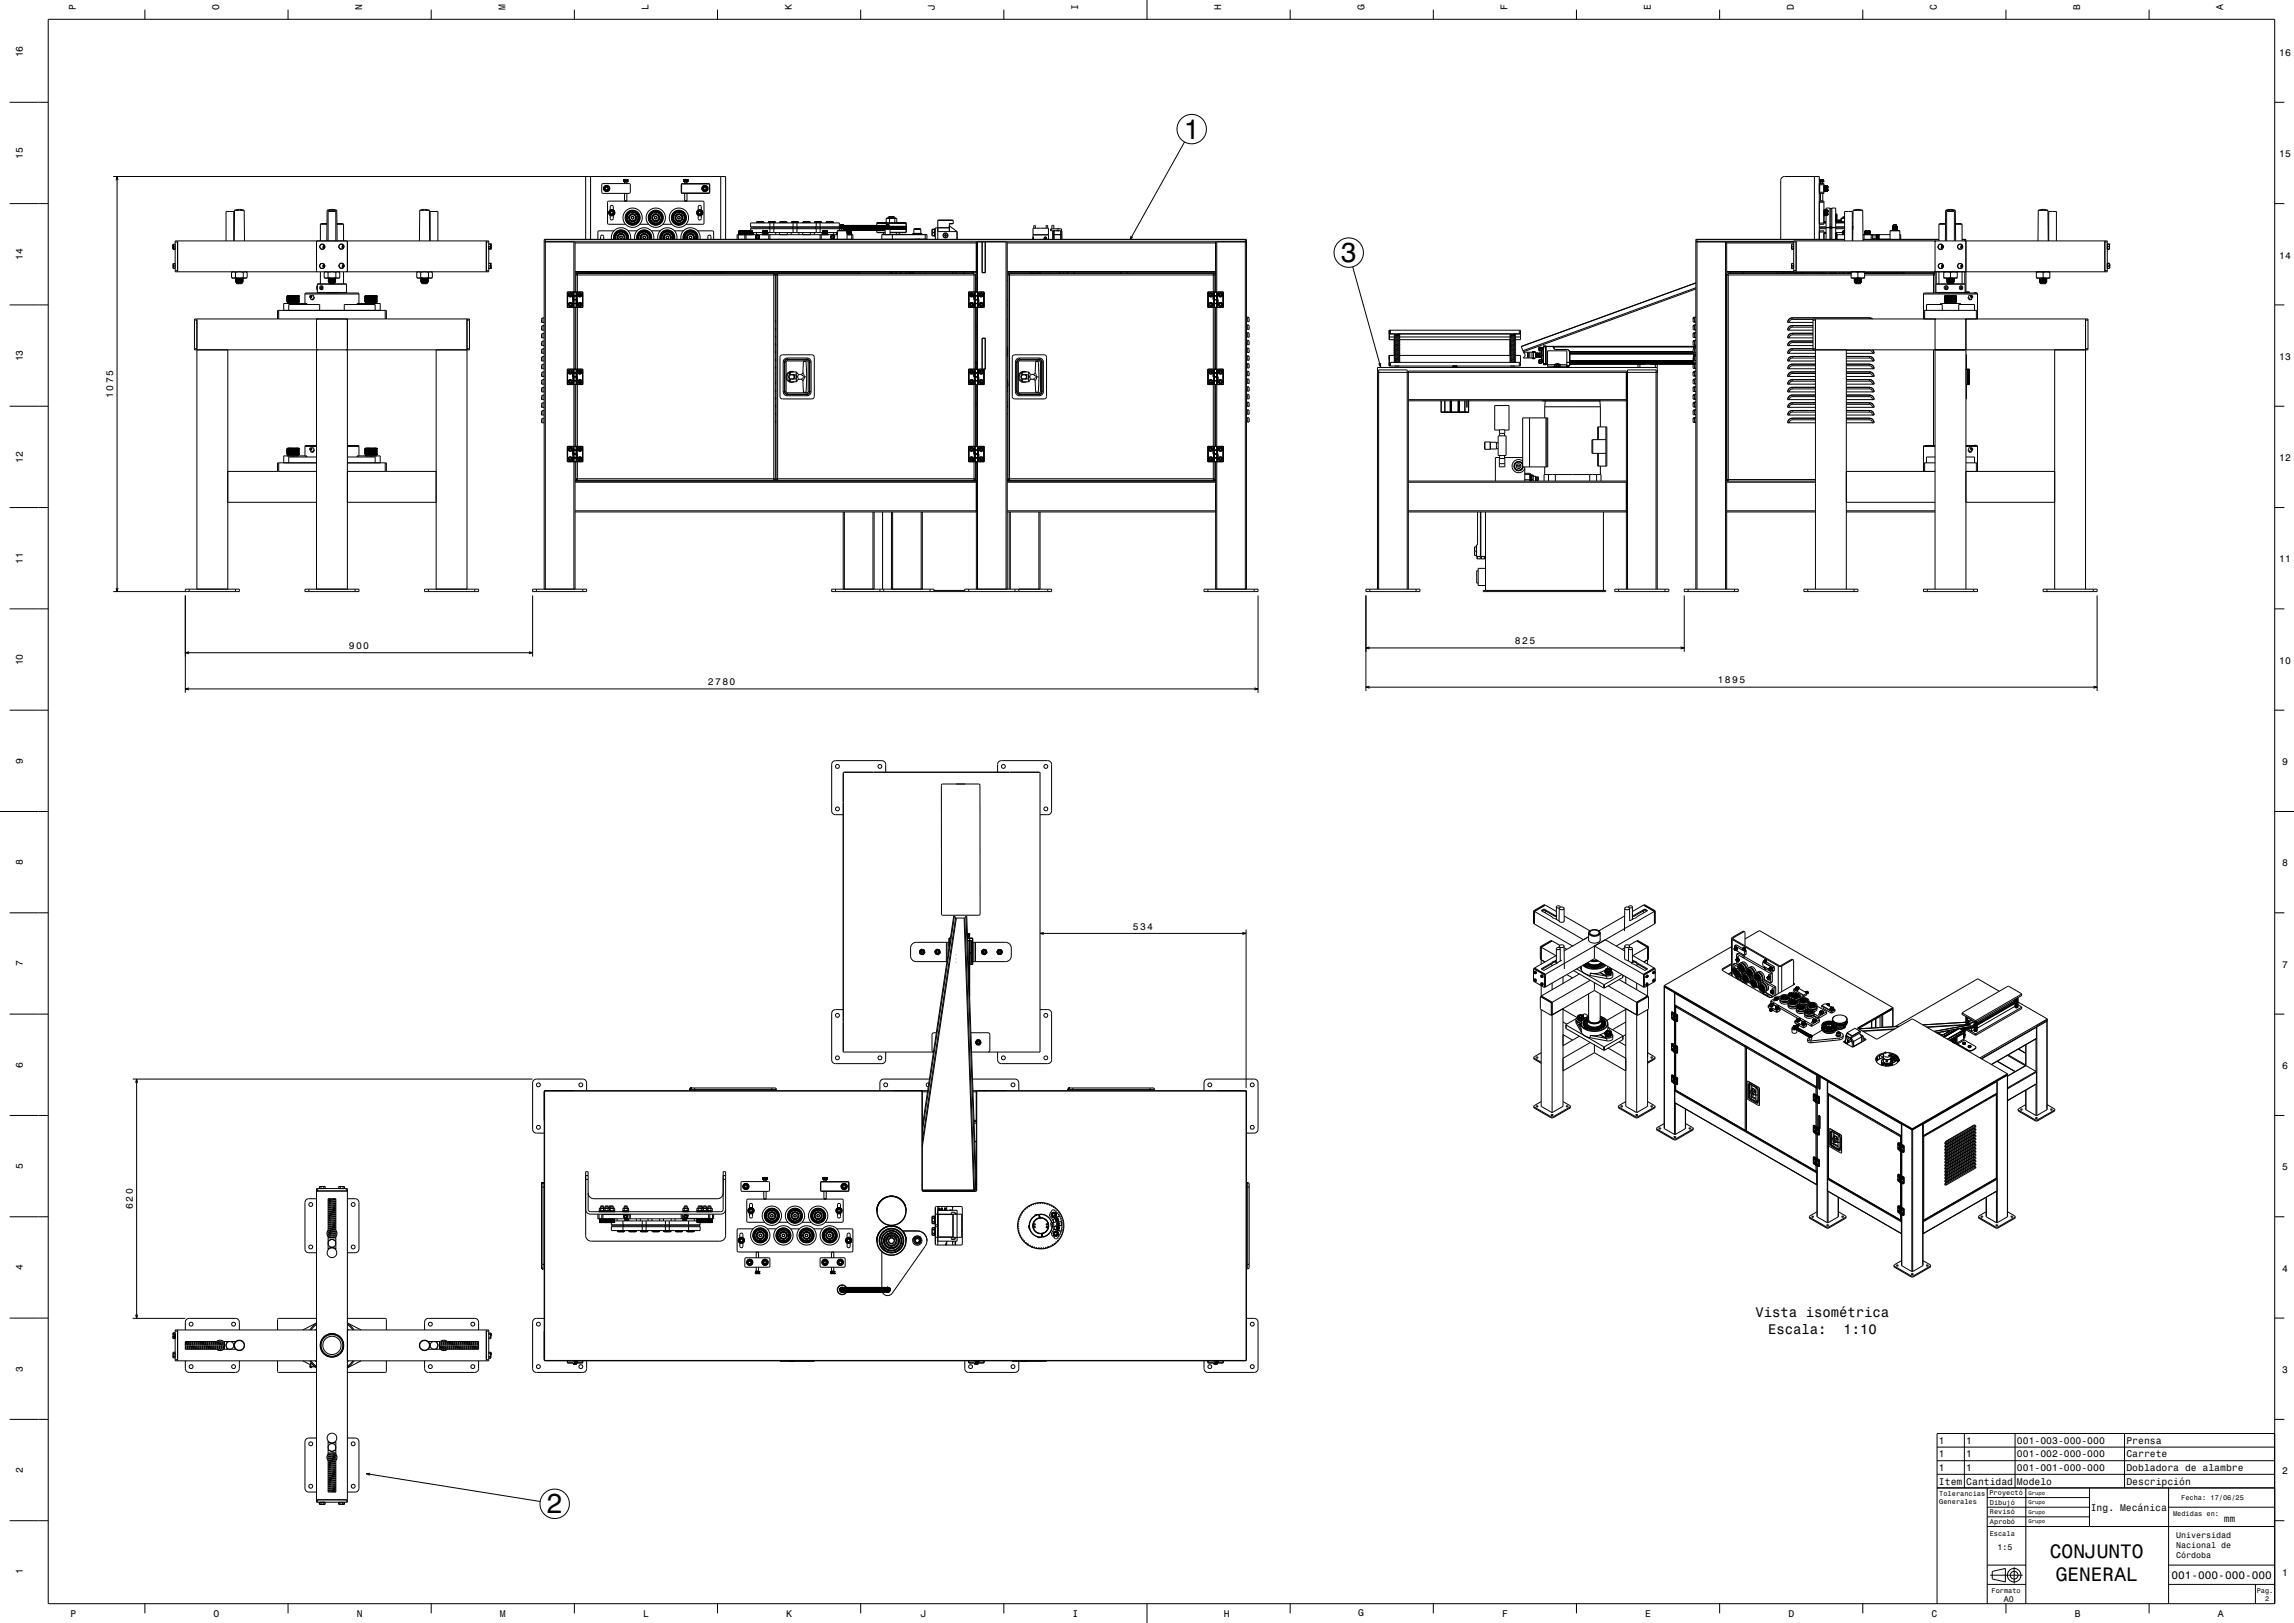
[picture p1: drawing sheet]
<svg xmlns="http://www.w3.org/2000/svg" width="1189mm" height="841mm" viewBox="0 0 1189 841" stroke-linecap="round" stroke-linejoin="round" font-family="sans-serif">
<defs><g id="words">
<g font-size="14.4">
<text x="613" y="72">1</text>
<text x="695" y="136">3</text>
<text x="283" y="784">2</text>
</g>
<g font-size="10.1">
<text x="1062" y="807">CONJUNTO</text>
<text x="1066" y="819">GENERAL</text>
</g>
<g font-size="7.2">
<text x="910" y="683">Vista isométrica</text>
<text x="916" y="691">Escala:</text>
<text x="955" y="691">1:10</text>
</g>
<text font-size="5.8" x="1125" y="818">001-000-000-000</text>
<g font-size="5">
<text x="39" y="5" transform="rotate(-90 39 5)">P</text>
<text x="114" y="5" transform="rotate(-90 114 5)">O</text>
<text x="188" y="5" transform="rotate(-90 188 5)">N</text>
<text x="262" y="5" transform="rotate(-90 262 5)">M</text>
<text x="336" y="5" transform="rotate(-90 336 5)">L</text>
<text x="410" y="5" transform="rotate(-90 410 5)">K</text>
<text x="485" y="5" transform="rotate(-90 485 5)">J</text>
<text x="559" y="5" transform="rotate(-90 559 5)">I</text>
<text x="633" y="5" transform="rotate(-90 633 5)">H</text>
<text x="707" y="5" transform="rotate(-90 707 5)">G</text>
<text x="781" y="5" transform="rotate(-90 781 5)">F</text>
<text x="856" y="5" transform="rotate(-90 856 5)">E</text>
<text x="930" y="5" transform="rotate(-90 930 5)">D</text>
<text x="1004" y="5" transform="rotate(-90 1004 5)">C</text>
<text x="1078" y="5" transform="rotate(-90 1078 5)">B</text>
<text x="1152" y="5" transform="rotate(-90 1152 5)">A</text>
<text x="12" y="30" transform="rotate(-90 12 30)">16</text>
<text x="1181" y="29">16</text>
<text x="12" y="82" transform="rotate(-90 12 82)">15</text>
<text x="1181" y="81">15</text>
<text x="12" y="135" transform="rotate(-90 12 135)">14</text>
<text x="1181" y="134">14</text>
<text x="12" y="187" transform="rotate(-90 12 187)">13</text>
<text x="1181" y="186">13</text>
<text x="59" y="206" transform="rotate(-90 59 206)">1075</text>
<text x="12" y="240" transform="rotate(-90 12 240)">12</text>
<text x="1181" y="239">12</text>
<text x="12" y="292" transform="rotate(-90 12 292)">11</text>
<text x="1181" y="291">11</text>
<text x="785" y="334">825</text>
<text x="181" y="336">900</text>
<text x="12" y="345" transform="rotate(-90 12 345)">10</text>
<text x="1181" y="344">10</text>
<text x="367" y="355">2780</text>
<text x="890" y="354">1895</text>
<text x="12" y="396" transform="rotate(-90 12 396)">9</text>
<text x="1183" y="396">9</text>
<text x="12" y="448" transform="rotate(-90 12 448)">8</text>
<text x="1183" y="449">8</text>
<text x="587" y="482">534</text>
<text x="12" y="501" transform="rotate(-90 12 501)">7</text>
<text x="1183" y="501">7</text>
<text x="12" y="553" transform="rotate(-90 12 553)">6</text>
<text x="1183" y="554">6</text>
<text x="12" y="606" transform="rotate(-90 12 606)">5</text>
<text x="1183" y="606">5</text>
<text x="69" y="626" transform="rotate(-90 69 626)">620</text>
<text x="12" y="658" transform="rotate(-90 12 658)">4</text>
<text x="1183" y="659">4</text>
<text x="12" y="711" transform="rotate(-90 12 711)">3</text>
<text x="1183" y="711">3</text>
<text x="1005" y="748">1</text>
<text x="1019" y="748">1</text>
<text x="1045" y="748">001-003-000-000</text>
<text x="1102" y="748">Prensa</text>
<text x="1005" y="755">1</text>
<text x="1019" y="755">1</text>
<text x="1045" y="755">001-002-000-000</text>
<text x="1102" y="755">Carrete</text>
<text x="12" y="763" transform="rotate(-90 12 763)">2</text>
<text x="1005" y="762">1</text>
<text x="1019" y="762">1</text>
<text x="1045" y="762">001-001-000-000</text>
<text x="1102" y="762">Dobladora de alambre</text>
<text x="1183" y="764">2</text>
<text x="1005" y="769">Item</text>
<text x="1019" y="769">Cantidad</text>
<text x="1045" y="769">Modelo</text>
<text x="1102" y="769">Descripción</text>
<text x="1084" y="783">Ing. Mecánica</text>
<text x="1153" y="789">mm</text>
<text x="12" y="816" transform="rotate(-90 12 816)">1</text>
<text x="1183" y="816">1</text>
<text x="37" y="838">P</text>
<text x="111" y="838">O</text>
<text x="185" y="838">N</text>
<text x="259" y="838">M</text>
<text x="333" y="838">L</text>
<text x="408" y="838">K</text>
<text x="477" y="838">J</text>
<text x="556" y="838">I</text>
<text x="634" y="838">H</text>
<text x="704" y="837">G</text>
<text x="779" y="838">F</text>
<text x="853" y="838">E</text>
<text x="927" y="838">D</text>
<text x="1001" y="838">C</text>
<text x="1075" y="838">B</text>
<text x="1150" y="838">A</text>
</g>
<g font-size="4.3">
<text x="1128" y="797">Universidad</text>
<text x="1035" y="803">1:5</text>
<text x="1128" y="802">Nacional de</text>
<text x="1128" y="807">Córdoba</text>
<text x="1039" y="830">A0</text>
</g>
<g font-size="3.6">
<text x="1005" y="775">Tolerancias</text>
<text x="1005" y="780">Generales</text>
<text x="1031" y="775">Proyectó</text>
<text x="1031" y="780">Dibujó</text>
<text x="1131" y="777">Fecha: 17/06/25</text>
<text x="1031" y="785">Revisó</text>
<text x="1126" y="786">Medidas en:</text>
<text x="1031" y="790">Aprobó</text>
<text x="1031" y="796">Escala</text>
<text x="1032" y="825">Formato</text>
<text x="1170" y="825">Pag.</text>
<text x="1174" y="830">2</text>
</g>
<g font-size="2.9">
<text x="1051" y="780">Grupo</text>
<text x="1051" y="775">Grupo</text>
<text x="1051" y="784">Grupo</text>
<text x="1051" y="789">Grupo</text>
</g>
</g></defs>
<g fill="none" stroke="#000" stroke-width=".52">
<path d="M25 10h1154v821h-1154zM75 5v5M149 5v5M223 5v5M298 5v5M372 5v5M446 5v5M520 5v5M595 0v10M669 5v5M743 5v5M817 5v5"/>
<path d="M891 5v5M965 5v5M1040 5v5M1114 5v5M5 53h20M1179 53h5M614 74l-28 50M59 91h317v33M60 93l1-2v2M61 91v216M304 91v33M306 91v33"/>
<path d="M312 95h14l1 5h-15zM313 98h.1M313 97v1M313 97h.1M313 98v1M313 99h1M313 99h.1M314 97h-1M314 99h.1M314 97h.1M314 96h.1M314 96v1"/>
<path d="M314 97h1v1h-1zM314 96h1M315 99h-1M315 99h.1M315 96h.1M315 96v1M315 97h.1M315 98v1M315 98h.1M315 97h1M316 98h.1M316 98h-1"/>
<path d="M316 97h.1M316 97v1M323 93h.1M323 94h1M323 94h2M323 93h2M323 94h.1M323 93v1M324 94h.1M324 93v1M324 93h.1M324 94v1"/>
<path d="M324 93h-1M324 93h1M325 93h.1M325 94h.1M325 93v1M325 94h-1M325 94v1M353 100h1M353 96v4M353 100h.1M353 96h.1M354 95l-1 1"/>
<path d="M354 95h.1M354 95h13M354 94h.1M354 93h.1M354 93v1M354 93h2M354 94h1M355 94h1M355 94h.1M355 93h.1M355 93h-1M355 93v1"/>
<path d="M355 94v1M355 93h1M356 94h.1M356 93v1M356 93h.1M356 94v1M356 94h-2M364 98h.1M364 97v1M364 97h.1M364 98v1M364 99h1"/>
<path d="M364 99h.1M365 97h.1M365 97h-1M365 99h.1M365 96h.1M365 96v1M365 97h1v1h-1zM365 96h1M366 99h-1M366 99h.1M366 96h.1M366 96v1"/>
<path d="M366 97h.1M366 98v1M366 97h1M366 98h.1M367 98h-1M367 98h.1M367 97h.1M367 97v1M367 95l1 1M367 95h.1M368 100h-1M368 100h.1"/>
<path d="M368 96h.1M368 96v4M374 91v33M940 91v33M943 95h2v5h-2M943 100h2M943 96h2M943 95v5M943 93h.1M943 93h2M943 94h2M943 94h.1"/>
<path d="M943 94l1 1M943 93v1M943 94h1M944 93h-1M944 93h.1M944 94h.1M944 93v1M944 93h1M945 93h.1M945 94h-1M945 94h.1M945 93v1"/>
<path d="M945 94v1M945 94h-2M945 99h.1M945 99h1M946 96h-1M946 96v3M946 99h.1M946 96h1M946 96h.1M946 97h.1M946 98h.1M946 97h1"/>
<path d="M946 99h1M946 98v1M946 98h1M946 97v1M946 96v1M947 96v3M947 97h.1M947 96h.1M947 96v1M947 98h.1M947 99h.1M947 98v1"/>
<path d="M947 97h-1M947 99h-1M947 97v1M5 106h20M122 109h2h3M122 109h5M122 109l-1 16M127 109v16M166 116h3M166 116v9M169 116h-3M170 109h2h3"/>
<path d="M170 109h5M170 109l-1 16M175 109v16M175 116h3M178 116v9M218 109h2h3M218 109h5M218 109l-1 16M223 109v16M316 110v1M316 110h.1M316 111h.1"/>
<path d="M316 109h.1M316 109v1M316 109v-2l1-1 1 1v2M316 112v1l1 1 1-1v-1M316 111h1M316 109h1M317 111h.1M317 109h.1M317 110v1zM317 111v1M317 112h.1M317 111h1"/>
<path d="M318 109h-1M318 109h.1M318 111h.1M318 109v1M318 110h.1M318 120h-8v4M318 110v1M324 100v4M324 104h1M324 104h.1M324 113l1 2 3 2M324 116h-9v-12h50v12h-9"/>
<path d="M325 104h.1M325 100v4M326 120h4M326 112h.1M326 113h.1M326 112v1M326 113v1M326 114h.1M326 111h.1M326 114h1M327 112h-1M327 114h.1"/>
<path d="M327 112h.1M327 111h.1M327 111v1M327 114v1M327 115h.1M327 115h1M328 111h-1M328 115h.1M328 112v1h-1zM328 111h.1M328 111h1M328 114v1"/>
<path d="M328 114l1 1M328 114h.1M329 111h-1M329 115h-1M329 114v1M329 114h.1M329 111h.1M329 111v1M329 112h.1M329 112h1M329 114h1M330 114h-1"/>
<path d="M330 112h.1M330 113v1M330 113h.1M330 112v1M332 116h4M336 113l1 2 3 2M338 120h4M338 112h.1M338 113h.1M338 112v1M338 113v1M338 114h.1"/>
<path d="M338 111h.1M338 114h1M339 112h-1M339 114h.1M339 112h.1M339 111h.1M339 111v1M339 114v1M339 115h.1M339 115h1M340 111h-1M340 115h.1"/>
<path d="M340 112v1zM340 111h.1M340 111h1M340 114v1M340 114h.1M340 114l1 1M341 111h-1M341 115h-1M341 114v1M341 114h.1M341 111h.1M341 111v1"/>
<path d="M341 112h.1M341 112h1M341 114h1M342 114h-1M342 112h.1M342 113v1M342 113h.1M342 112v1M344 116h4M348 113l1 2 3 2M350 120h4M350 112h.1"/>
<path d="M350 113h.1M350 112v1M350 113v1M350 114h.1M350 111h.1M350 114h1M351 112h-1M351 114h.1M351 112h.1M351 111h.1M351 111v1M351 114v1"/>
<path d="M351 115h.1M351 115h1M352 111h-1M352 115h.1M352 112l1 1h-1h-1zM352 111h.1M352 111h1M352 114v1M352 114h.1M352 114l1 1M353 111h-1M353 115h-1"/>
<path d="M353 114v1M353 114h.1M353 111h.1M353 111v1M353 112h.1M353 112h1M353 114h1M354 114h-1M354 112h.1M354 113v1M354 113h.1M354 112v1"/>
<path d="M354 100h.1M354 100h13M355 104h.1M355 104h1M355 100v4M356 100v4M356 104h.1M361 110h.1M361 110v1M361 111h.1M361 111h1M362 111h.1"/>
<path d="M362 110h-1M362 110h.1M362 120h7l1 4M362 109h.1M362 109v1M362 109v-2l1-1v1v2M362 112v1l1 1v-1v-1M362 110h1v1h-1zM362 111l1 1M363 109h-1M363 111h.1M363 111h-1"/>
<path d="M363 111v1M363 109h.1M363 112h.1M363 109h1M364 109h.1M364 111h.1M364 111h-1M364 109v1M364 110h.1M364 110v1M367 100h.1M383 120h.1"/>
<path d="M383 120h7M383 120v1M384 120h-1M384 120v1M384 120h.1M384 120h1M385 120v1M385 120h.1M385 120h1M386 120l-1 1M386 120h.1M386 120v1"/>
<path d="M386 120h1M387 120v1M387 120h.1M388 120h-1M388 120v1M388 120h.1M388 120h1M389 120v1M389 120h.1M389 119h46M389 118h46M389 118v-2h46v2"/>
<path d="M389 119v2M389 118h1M389 120h1M390 120h.1M390 118h45M390 118l-1 1M390 120v1M392 115v1M392 115h4M392 115h.1M393 115h-1M393 115v1"/>
<path d="M393 115h.1M394 115h.1M394 115v1M395 115h.1M395 115v1M395 120h3M395 120v1M395 120h.1M395 115h1M396 120h-1M396 115h.1M396 115v1"/>
<path d="M396 120v1M396 120h.1M396 115h-4M397 120h-1M397 120h.1M397 120v1M397 120h1M398 120h.1M398 120v1M398 115h4M398 115v1M398 115h.1"/>
<path d="M399 115h-1M399 115v1M399 115h.1M399 115v3v3M400 115h.1M400 115v1M401 115v1M401 115h.1M401 115v3h1l-1 3M402 115h.1M402 115v1M404 115v1"/>
<path d="M404 115h4M404 115h.1M405 115h-1M405 115v1M405 115h.1M406 115h.1M406 115v1M407 115v1M407 115h.1M408 115h.1M408 115v1M408 115h-4"/>
<path d="M410 115h4M410 115v1M410 115h.1M411 115h-1M411 115v1M411 115h.1M411 115v3v3M412 115h.1M412 115v1M413 115v1M413 115h.1M413 115v3h1l-1 3"/>
<path d="M414 115h.1M414 115v1M414 115h-4M416 115v1M416 115h4M416 115h.1M417 115h-1M417 115v1M417 115h.1M418 115h.1M418 115v1M419 115h.1"/>
<path d="M419 115v1M420 115h.1M420 115v1M420 115h-4M422 115h4M422 115v1M422 115h.1M423 115h-1M423 115v1M423 115h.1M423 115v3v3M424 115h-1"/>
<path d="M424 115v1M424 115h.1M425 115h.1M425 115v1M425 115v3h1l-1 3M425 115h1M426 115h.1M426 115v1M426 115h-4M426 120h3M426 120v1M426 120h.1"/>
<path d="M427 120h-1M427 120v1M427 120h.1M427 120h1M428 120v1M428 120h.1M428 115h4M428 115v1M428 115h.1M428 120h1M429 115h-1M429 115v1"/>
<path d="M429 120h.1M429 115h.1M429 120v1M430 115h.1M430 115v1M431 115h.1M431 115v1M432 115h.1M432 115v1M434 120v4M434 120h7M435 118v1"/>
<path d="M435 119h.1M435 118h.1M435 118h1M435 118h3M435 118h2M436 117h.1M435 117h.1M435 117v1M435 117h3M436 118h2M436 118h.1M436 118h1"/>
<path d="M436 117v1M436 116v1M436 116h1zM436 116h.1M436 116h1M436 118h-1M436 118v1M436 117h1M437 118h.1M437 118h-2M437 116h.1M437 118v1"/>
<path d="M437 117h.1M437 119h.1M437 119h1M437 118h1zM437 117h-1M437 116l-1 1M437 116v1M437 118l1 1M438 118l-1 1M438 118h.1M438 118h-1M438 117h.1"/>
<path d="M438 117v1M438 117v2M438 118h-2M438 119h.1M438 118v1M438 119h1M438 117l1 2M439 119h.1M439 117h.1M439 117h-1M439 117v2M439 117v1"/>
<path d="M439 118v1M439 119l-5 1M439 119v5M439 120h2M439 120h.1M439 118h.1M439 118l1 1M439 120v1M439 117l1 1M440 118v1M440 120v1M440 120h.1"/>
<path d="M440 119v-1v1M440 119h.1M440 117h.1M440 117h-1M440 117v1M440 117v2M440 117l1 2M440 120h1M441 120h.1M441 120v1M441 117v1M441 117v2"/>
<path d="M441 117h-1M441 117h.1M441 118v1M441 119h.1M441 117v1zM441 119h1M442 119h-1M442 117v2M442 117h-1M442 117h.1M442 117v1M442 119h.1"/>
<path d="M442 117l1 2M442 118v1M442 117l1 1M443 118v1M443 119h.1M443 117v1M443 117h-1M443 117h.1M443 117v2M443 117v2zM443 119h1M444 117v2"/>
<path d="M444 117h-1M444 117h.1M444 117v1M444 118v1M444 119h.1M444 117l1 2M445 117v1M445 117h-1M445 117h.1M445 118h.1M445 118v1M445 119h.1"/>
<path d="M445 119h1M445 117l1 2M445 118l1 1M446 119h.1M446 117h-1M446 117h.1M446 117v1M446 118v1M446 118h.1M446 118l1 1M447 117v1M447 117h.1"/>
<path d="M447 117h-1M447 117v2M447 118v1M447 119h.1M447 119h1M448 117v1M448 117h-1M448 117h.1M448 117v2M448 118v1M448 119h.1M448 119h1"/>
<path d="M448 117l1 2M448 118l1 1M449 119h.1M449 117v2M449 117h-1M449 117h.1M449 117v1M449 117l1 2M449 118v1M449 117h1M449 117l1 1M450 117v2"/>
<path d="M450 117h-1M450 117h.1M450 117v1M450 118v1M450 118h.1M450 119h.1M450 119h1M451 117v2M451 117h-1M451 117h.1M451 119h.1M451 117v1"/>
<path d="M451 117l1 2M451 118v1M451 117v1zM451 118l1 1M452 119h.1M452 117v2M452 117h-1M452 117h.1M452 117v1M452 118l1 1M452 118v1M452 117l1 1"/>
<path d="M452 117l1 2M453 118v1M453 119h.1M453 117v2M453 117h-1M453 117h.1M453 117v1M453 117l1 2M454 117h.1M454 117h-1M454 117v2M454 118h.1"/>
<path d="M454 119h.1M454 117l1 2M454 117v1M454 118v1M454 118l1 1zM454 116h.1M454 116h16M454 116v1M454 119v1M454 119h1M455 119h.1M455 115h4"/>
<path d="M455 115h14M455 115l-1 1M455 117v2M455 117h-1M455 117v1M455 118v1M455 117h.1M455 118l1 1M455 117l1 2M456 119h.1M456 117v2M456 117h-1"/>
<path d="M456 117h.1M456 117v1M456 117l1 2M456 118v1M457 117h.1M457 117h-1M457 117v2M457 119h.1M457 117v1M457 118l1 1M458 117v1M458 117h-1"/>
<path d="M458 117v2M458 118v1M458 119h.1M458 117h.1M458 117l1 2M458 117l1 5M459 119h.1M459 117h-1M459 117h.1M459 117v2zM459 117v2M459 118h.1"/>
<path d="M459 118h2M459 119h2M459 117v1M459 119h1M459 118v1M459 116v1M459 113h2M459 113v2M459 115h.1M459 115h-4M459 117h2M459 115h-3h12h-3"/>
<path d="M459 118h1zM459 116h2zM459 116h.1M459 116h2M460 118h.1M459 118h1M459 118h2zM459 113h.1M460 118v1M460 116l-1 1M460 119h1M460 119h.1"/>
<path d="M460 113h4M460 113h-1M460 117h.1M460 116h.1M460 118h1M460 117h1M460 113h.1M461 118h.1M461 119h.1M461 118v1M461 112h2M461 112l-1 1"/>
<path d="M461 116h.1M461 117h-2M461 117h.1M461 116l-2 1M461 116v1M461 113h3M461 113v2M461 115h.1M461 117v1M461 118h-1M461 118l-2 1M461 117v5"/>
<path d="M461 118h-2M462 117v2M463 117v2M463 112l1 1M464 117v2M464 113h.1M464 113v2M464 115h.1M464 113h1M465 117v2M465 113h-1M465 113v2"/>
<path d="M465 115h4M465 115h.1M466 117v2M467 117v2M467 119h.1M468 117v2M469 117v2M469 119h.1M469 115l1 1M470 119h.1M470 119h-9M470 116h.1"/>
<path d="M470 117h-9M470 116v4M474 119h3M474 119v2M474 119h.1M475 119h.1M476 119h1h-3M476 119h-2M476 119h.1M477 119h.1M477 119v2M483 119h1"/>
<path d="M483 119v3M483 119v1M483 119h.1M484 119h.1M485 118h-1v4h1M486 114v10M486 114h8M492 118h-7v6M492 117l4 3M494 116h-2v4M494 116h-2M494 114v2"/>
<path d="M536 118v-1h1v1M542 118v-1h1v1M545 119v1M545 119v-2h1v2M546 120v4M550 120v4M550 120v-1h-5v1h5v4M943 120h2v4M943 118h5M943 119h3M943 118h3M943 104h2v12h-2"/>
<path d="M943 105h2M944 104h1M944 100v4M944 104h.1M945 100v4M945 104h.1M945 115h1M945 112h.1M945 115h.1M945 112h1M945 109h1M945 109h.1"/>
<path d="M946 115h.1M946 115v1M946 109v3M946 111h.1M946 109h1M946 109h.1M946 110h.1M946 111h1M946 111v1M946 110h1M946 110v1M946 109v1"/>
<path d="M946 112h1M946 118h2M946 116h-3M946 112v12M947 109v3M947 109h.1M947 110h.1M947 109v1M947 111v1M947 111h.1M947 110h-1M947 111h-1"/>
<path d="M947 110v1M947 109v2M948 118h.1M948 108v16M948 108h1M948 118l1 1M948 108h-2v1M948 118l1-1v1M949 118h.1M949 118h-1M949 108v10M949 119v5"/>
<path d="M949 118h7M949 118h2M949 118v1M949 108v16M949 108h2v16M949 108h.1M951 119h5M951 118h5M951 116h5M951 111h1M951 112h1M951 114h1"/>
<path d="M951 113h1M951 115h1M952 113h.1M952 111v4M952 111h.1M952 112h.1M952 114h.1M952 113h-1M952 112v1M952 114v1M952 115h.1M952 114h-1"/>
<path d="M952 111h-1M952 115h4M952 114h2M952 115v1M953 115h.1M953 115v1M954 115h.1M954 115v1M954 113h1M954 113v2M954 113h2h-1M954 113h.1"/>
<path d="M955 113v2M955 115v1M955 115h.1M955 113h1M955 113h.1M955 120h.1M955 120v1M955 120h1M955 115h1M956 120h.1M956 120v1M956 115h.1"/>
<path d="M956 120h-1M956 115v1M956 112l-1 1M960 117v2M960 116h.1M960 115h.1M960 109h3h2M960 109h5M960 109v16M965 109l1 16M967 120h2M967 120v1"/>
<path d="M967 120h.1M968 120h-1M968 120h.1M968 120v1M968 120h1M969 120v1M969 120h.1M980 120h5M980 120v4M981 118h2M981 118h.1M981 118v1"/>
<path d="M981 119h.1M981 117h2M981 117v1M981 117h.1M981 118l1 1zM981 118l1 1M981 116l2 1M981 116v1M981 117h1M981 118h1M981 119h1M981 116h.1"/>
<path d="M982 116h.1M982 118h1M982 119h.1M982 118v1M982 118h.1M983 119h.1M983 118h.1M983 118v1M983 117h.1M983 117v1M983 118h-2M985 120v4"/>
<path d="M1005 116h3M1005 116v9M1008 116h-3M1008 109h3h2M1008 109h5M1008 109v16M1013 109l1 16M1014 116h3M1017 116v9M1056 109h3h2M1056 109h5M1056 109v16"/>
<path d="M1061 109l1 16M1179 106h5M90 127h.1M90 128h.1M90 128h1M90 128v1M90 129h.1M90 127v2M90 138h.1M90 138h1M90 137h.1M90 127v1"/>
<path d="M90 137v2M90 139h.1M90 139h1M90 137h1M90 129h1M90 138v1M90 137v1M91 129h.1M91 125h162v16h-162zM91 125h1M91 127h-1M92 125v16"/>
<path d="M117 125v-15h4v15M164 125v16M165 125h-1M166 137l2-1 1 2-1 1h-2l-1-1zM166 126l2 1 1 1-1 1h-2v-1zM167 137h1zM167 138h1M167 138h.1M167 128h.1M167 128h1M167 127h1M167 127h.1"/>
<path d="M168 138h-1M168 138h.1M168 128h-1M168 128h.1M168 137h.1M168 127h-1M168 127h.1M170 125v-15h4v15M176 127l2-1v2v1h-2l-1-1zM176 136h2l1 2-1 1h-2v-1zM177 127h1zM177 128h1"/>
<path d="M177 128h.1M177 138h1M177 138h.1M178 138h-1M178 128h.1M178 138h.1M178 127h.1M178 128h-1M178 137h.1M178 137h-1M179 125h1M180 125v16"/>
<path d="M223 125v-15h4v15M252 125v16M252 125h1M253 139h.1M253 128v1M253 128h.1M253 129h.1M254 126v2M254 126h-1M254 126h.1M254 136h.1M254 138v1"/>
<path d="M254 138h-1M254 136v2M254 136h-1M254 128v1M254 128h-1M254 129h-1M254 139h-1M254 126v3M254 126v1M254 136v3M254 136v1M254 127h.1"/>
<path d="M254 128h.1M254 127v1M254 137h.1M254 138h.1M254 137v1M254 139h.1M254 129h.1M282 125h364M282 124v181M282 124h1M283 124h.1M283 124v181"/>
<path d="M283 124h362M297 125v180M298 125v26M298 126h208M311 124v-2h1h1v2M317 124v-2l1-2 2-1 2-1h2l2 2 1 2v2M318 124l1-3 3-2 2 1 1 1 1 3M318 123v1v-2l1-2 3-1 3 2v3M319 124v-3l3-1 3 1v3M319 124v-1a3 3 0 0 1 3-3 3 3 0 0 1 3 4M319 124a2.8 2.8 0 0 1 3-4 2.8 2.8 0 0 1 2 4M320 121a2.9 2.9 0 0 1 3 0 2.9 2.9 0 0 1 2 3 2.9 2.9 0 0 0-3-4 2.9 2.9 0 0 0-3 4v-1z"/>
<path d="M320 122h.1M320 124h.1M320 123h.1M320 123v1M320 122v1M320 122a2 2 0 0 1 3-1 2 2 0 0 1 1 3 2 2 0 0 0-2-3 2 2 0 0 0-2 3v-1zM321 122h-1M321 122h.1M321 124a1.5 1.5 0 0 1 0-2 1.5 1.5 0 0 1 2 0 1.5 1.5 0 0 1 0 2M321 121v1M321 121h.1M322 121h-1"/>
<path d="M322 122l1 1-1 1-1-1zM322 121h.1M322 121h1M323 121h-1M323 121h.1M323 121v1M323 122h.1M323 124h.1M323 122h1M323 124h1M324 124h-1M324 122h.1"/>
<path d="M324 124h.1M324 123v1M324 122v1M324 123h.1M329 124v-2l1-2 2-1 2-1h2l2 2 1 2v2M330 124l1-3 3-2 2 1 1 1 1 3M330 123v1v-2l1-2 3-1 3 2v3M331 124v-3l3-1 3 1v3M331 124v-1a3 3 0 0 1 3-3 3 3 0 0 1 3 4M331 124a2.8 2.8 0 0 1 3-4 2.8 2.8 0 0 1 2 4M332 121a2.9 2.9 0 0 1 3 0 2.9 2.9 0 0 1 2 3 2.9 2.9 0 0 0-3-4 2.9 2.9 0 0 0-3 4v-1zM332 122h.1"/>
<path d="M332 124h.1M332 123h.1M332 123v1M332 122v1M332 122a2 2 0 0 1 3-1 2 2 0 0 1 1 3 2 2 0 0 0-2-3 2 2 0 0 0-2 3v-1zM333 122h-1M333 122h.1M333 124a1.5 1.5 0 0 1 0-2 1.5 1.5 0 0 1 2 0 1.5 1.5 0 0 1 0 2M333 121v1M333 121h.1M334 121h-1M334 122v2l-1-1z"/>
<path d="M334 121h.1M334 121h1M335 121h-1M335 121v1M335 121h.1M335 122h.1M335 124h.1M335 122h1M335 124h1M336 124h-1M336 122h.1M336 124h.1"/>
<path d="M336 123v1M336 122v1M336 123h.1M341 124v-2l1-2 2-1 2-1h2l2 2 1 2v2M342 124l1-3 3-2h1l2 2 1 3M342 123v1v-2l1-2 3-1 3 2v3M343 124v-3l3-1 3 1v3M343 124v-1a3 3 0 0 1 3-3 3 3 0 0 1 3 4M343 124a2.8 2.8 0 0 1 3-4 2.8 2.8 0 0 1 2 4M344 121a2.9 2.9 0 0 1 3 0 2.9 2.9 0 0 1 2 3 2.9 2.9 0 0 0-3-4 2.9 2.9 0 0 0-3 4v-1zM344 122h.1M344 124h.1"/>
<path d="M344 123h.1M344 123v1M344 122v1M344 122a2 2 0 0 1 3-1 2 2 0 0 1 1 3 1.9 1.9 0 0 0-2-3 1.9 1.9 0 0 0-2 3v-1zM345 122h-1M345 122h.1M345 124a1.5 1.5 0 0 1 0-2 1.5 1.5 0 0 1 2 0 1.5 1.5 0 0 1 0 2M345 121v1M345 121h.1M346 121h-1M346 122v2zM346 121h.1"/>
<path d="M346 121h1M347 121h-1M347 121h.1M347 121v1M347 122h.1M347 124h.1M347 122h1M347 124h1M348 124h-1M348 122h.1M348 124h.1M348 123v1"/>
<path d="M348 122v1M348 123h.1M353 124v-2l1-2 2-1 2-1h2l2 2 1 2v2M354 124l1-3 3-2 2 1 1 1 1 3M354 123v1v-2l1-2 3-1 3 2v3M355 124v-3l3-1 3 1v3M355 124v-1a3 3 0 0 1 3-3 3 3 0 0 1 3 4M355 124a2.8 2.8 0 0 1 3-4 2.8 2.8 0 0 1 2 4M356 121a2.9 2.9 0 0 1 3 0 2.9 2.9 0 0 1 2 3 2.9 2.9 0 0 0-3-4 2.9 2.9 0 0 0-3 4v-1zM356 122h.1M356 124h.1M356 123h.1"/>
<path d="M356 123v1M356 122v1M356 122a2 2 0 0 1 3-1 2 2 0 0 1 1 3 2 2 0 0 0-2-3 2 2 0 0 0-2 3v-1zM357 122h-1M357 122h.1M357 124a1.5 1.5 0 0 1 0-2 1.5 1.5 0 0 1 2 0 1.5 1.5 0 0 1 0 2M357 121v1M357 121h.1M358 121h-1M358 122l1 1-1 1zM358 121h.1M358 121h1"/>
<path d="M359 121h-1M359 121v1M359 121h.1M359 122h.1M359 124h.1M359 122h1M359 124h1M360 124h-1M360 122h.1M360 124h.1M360 123v1M360 122v1"/>
<path d="M360 123h.1M367 124v-2h1v2M383 121v3M383 121h8M383 122h.1M383 121h.1M383 121h1M384 121h.1M385 121h-1M385 121h.1M386 121h-1M386 121h.1"/>
<path d="M386 121v1M386 122h.1M386 122v2M386 121h1M387 121h.1M387 122v2M387 121v1M387 122h.1M387 121h1M388 121h.1M388 121h1M389 121h.1"/>
<path d="M390 121h.1M390 121h-1M390 121h5M390 121v1M390 122h.1M391 121h-1M391 121h.1M391 121v1M391 122h.1M392 123h.1M392 122v1M392 122h.1"/>
<path d="M392 123v1M392 124h.1M392 121v1M392 122l1 1h-1zM392 122h1M392 124h1M393 124h.1M393 122h.1M393 123h.1M393 123v1M393 123h1M393 122v1"/>
<path d="M394 122h-1M394 123h.1M394 123h-1M395 122h.1M395 121v1M395 121h3M395 121h.1M395 121h1M396 121h.1M396 121h1M397 121h.1M398 121h-1"/>
<path d="M398 121h.1M398 121h28M398 121v1M398 122v2M399 122v2M402 121v1M404 121v1M408 121v1M410 121v1M414 121v1M416 121v1M420 121v1"/>
<path d="M422 121v1M425 122v2M426 122v2M426 121h3M426 122h.1M426 121h.1M426 121v1M426 121h1M427 121h.1M427 121h1M428 121h.1M429 121h.1"/>
<path d="M429 121h-1M429 121h5M429 121v1M429 122h.1M431 123h.1M431 122h.1M431 122v1M431 123v1M431 124h.1M431 122h1v1h-1zM431 124h1M431 122h1"/>
<path d="M432 122h.1M432 124h.1M432 121v1M432 123h.1M432 123v1M432 122h1M432 123h1M432 122v1M433 123h-1M433 123h.1M433 121v1M433 122h.1"/>
<path d="M433 121h.1M434 121h.1M434 122h.1M434 122h-52v2M434 121h-1M439 121h2M439 122h3v2M439 121h.1M439 121h1M440 121h.1M441 121h.1M441 121h-1"/>
<path d="M441 121v3M441 122h.1M454 120h5M454 120l5 1M457 122h6M457 122v2h6v-2M457 121l1 1M458 122h1M458 122h.1M458 124h.1M459 122h-2M459 122h2"/>
<path d="M465 122h-4M465 121v1M466 122h-1M466 122h.1M466 124h.1M467 121l-1 1M470 120h-9M470 120l-9 1M473 121h5M473 121v1h5M474 121h3M474 121h.1"/>
<path d="M474 121h-1M474 124h.1M475 124h-1M475 124h.1M476 124h.1M476 124h-1M477 124h-1M477 124h.1M477 121h1M477 121h.1M478 122h2M478 121v1"/>
<path d="M480 122h-17M480 122h.1M480 122v2v-2M483 122h1M483 121v1M483 122h.1M483 120h1M483 120v1M483 121h1M484 122h.1M486 120h10M490 122h1h-1z"/>
<path d="M496 120v4M506 125v26M507 125v180M509 125v16h2v-16M521 125v180M522 126h108M522 125v180M535 122h8M535 124h.1M535 124h1M535 123l1 1M535 123h1"/>
<path d="M536 123l-1 1M536 123h.1M536 123v1M536 124h-1M536 123h-1M536 124l-1-6h8v6M541 123h1v1v-1l-1 1zM542 123v1zM542 123v1M542 123h.1M542 124h.1M546 122h4"/>
<path d="M586 122v2l1-1M630 125v26M631 125v180M645 124h1M645 124v181M646 124h.1M646 124h-1M646 124h-364M646 124v181M701 138l15 52M879 125h51M879 124v181"/>
<path d="M879 124h.1M879 124h1M880 124h76M880 124v181M880 124h-1M894 125v180M895 126h35M895 125v180M923 124v-31l1-1 1-1h18v33M929 128h.1M929 138h.1M929 137h.1"/>
<path d="M929 127h.1M929 127v2M929 137v2M929 139h.1M929 129h.1M929 139h1M929 137h1M929 129h1M929 127h1M930 138h-1M930 128h-1M930 125h162v16h-162z"/>
<path d="M930 125h1M931 125v16M943 120h2M945 121h1M946 121h.1M951 121h1zM951 122h1M951 124h1M951 123h1M951 121h1M952 121v3M952 121h.1"/>
<path d="M952 122h.1M952 123h.1M952 124h.1M952 123h-1M952 122h4M955 121h1M955 121v1M955 122h.1M955 121h.1M955 121h-4h1v3M956 121h.1M956 124h-77"/>
<path d="M956 125v-15h4v15M960 124h.1M960 120h.1M960 121h.1M960 122h.1M966 124h39M966 122v2M966 121h4M966 121v1M966 122h.1M966 121h.1M967 121h2"/>
<path d="M967 121h.1M968 121h.1M969 121h-1M969 121h.1M969 121h1M970 121l-1 1M970 122v2M970 122h3M970 123l3 1M973 122h.1M973 124h.1M973 122h1"/>
<path d="M973 122v2M973 123h.1M973 123h1M973 123v1M973 122v1M974 122h.1M974 124h.1M974 122v2M974 123h.1M974 122h-1M974 123h-1M974 122v1"/>
<path d="M974 123v1M974 124h-1M980 122h-14M985 122v2M1003 125v27M1004 125h-1M1005 127h2M1005 127a1.4 1.4 0 0 0 0 1 1.4 1.4 0 0 0 1 1M1005 137h2v1v1h-2l-1-1zM1006 128h1M1006 128l1 1M1006 127h1"/>
<path d="M1006 127h.1M1006 128h.1M1006 138h1M1006 137h1M1006 137h.1M1006 138h.1M1007 128h-1M1007 127h.1M1007 128h.1M1007 129h-1M1007 127v1M1007 138h.1"/>
<path d="M1007 127h-2M1007 129h.1M1007 138h-1M1007 137h.1M1007 128v1M1009 125v-15h4v15M1015 137h2v1v1h-2l-1-1zM1015 127h2v1v1h-2l-1-1zM1016 138h1M1016 128h1M1016 137h1M1016 127h1"/>
<path d="M1016 127h.1M1016 137h.1M1016 138h.1M1016 128h.1M1017 128h.1M1017 138h.1M1017 138h-1M1017 128h-1M1017 137h.1M1017 127h.1M1017 124h2M1017 124h1"/>
<path d="M1018 124h1M1018 124l1 1M1019 124h.1M1019 124h-1M1019 124v28M1062 125v-15h4v15M1091 125h1M1091 125v16M1092 139h1M1092 137h1M1092 126h1M1092 128h.1"/>
<path d="M1092 128v1M1092 129h1M1092 127h.1M1092 129h.1M1092 128h1M1092 126v3M1093 136h.1M1093 136v1M1093 137h.1M1093 137v2M1093 136h-1M1093 126v1"/>
<path d="M1093 126v3M1093 129h.1M1093 129h-1M1093 126h.1M1093 139h.1M1093 138h.1M1093 137v1M1093 136v3M1093 127h.1M1093 128h.1M1093 138h-1M1093 127v2"/>
<path d="M5 158h20M91 140h1M120 141h2M120 144h2M120 144h8M120 141v3M121 141h-1M122 141h4M122 144h2M122 141v3M122 144v1M122 145h.1"/>
<path d="M122 145v1M122 146h.1M122 144h.1M122 144l1 1M122 145h1M122 145l1 1M122 146h1M122 146h4M123 147h3M123 146v1M123 146h-1M123 144h.1"/>
<path d="M123 144h-1M123 145h-1M123 146h.1M123 144l1 1M123 145h1M123 145l1 1M123 146h1M124 146h-1M124 144h-1M124 145h-1M124 146h.1M124 144h.1"/>
<path d="M125 145h-1M125 145h.1M125 146h-1M125 146h.1M125 144h.1M125 144h-2M125 144v1M125 145h-2M125 145v1M125 146h-2M125 145h1M125 146h1"/>
<path d="M126 144h.1M126 146v1M126 146h-1M126 144h-1M126 145h-1M126 144l-1 1M126 145h.1M126 144v1M126 145v1M126 146h.1M126 141h2M126 144h2"/>
<path d="M126 144h-2M126 141v3M128 141h.1M128 141v3M149 153h6M149 153v3M149 156h6M149 156h.1M149 153h.1M149 153v4M149 157h.1M149 156h1"/>
<path d="M150 153v3M150 153h-1M150 153h.1M150 156h.1M151 156h.1M151 153h.1M151 153v3M151 153h1M152 156h-1M152 156h.1M152 153h.1M152 153v3"/>
<path d="M152 157v1M153 153v3M153 153h.1M153 156h.1M153 153h1M154 156h-1M154 156h.1M154 153h.1M154 153v3M154 153h1M155 156h-1M155 156h.1"/>
<path d="M155 153h.1M155 153v3M155 153v4M158 152h1h27M158 152v5M158 152h28M158 157v1M159 158v-1h-12v4M161 154h.1M161 153v1M161 153h.1M161 154v1"/>
<path d="M161 155h1M161 153h1M162 153h1v1M162 153h.1M162 153l-1 1M162 155h.1M163 154l-1 1M164 140l1 1M164 152h16M164 148v2M164 150h.1M164 148h.1"/>
<path d="M164 147h16M164 147v5M166 149l1 1M166 149h.1M166 141v6M166 148l1 1-1 1M166 148v1v1M167 149h-1M167 149v1M168 141h2M168 144h2M168 144h8"/>
<path d="M168 141v3M169 141h-1M169 152h.1M170 141h4M170 144h2M170 141v3M170 144v1M170 145h.1M170 145v1M170 146h.1M170 144h.1M170 144l1 1"/>
<path d="M170 145h1M170 145l1 1M170 146h1M170 146h4M171 147h3M171 147h.1M171 146v1M171 146h-1M171 144h.1M171 144h-1M171 145h-1M171 146h.1"/>
<path d="M171 152h-2M171 152h.1M171 144l1 1M171 145h1M171 145l1 1M172 144h-1M172 145h-1M172 146h-1M172 152h.1M172 144h.1M173 145h-1M173 145h.1"/>
<path d="M173 146h-1M173 146h.1M173 144h.1M173 146h-2M173 144h-2M173 144v1M173 145h-2M173 145v1M173 152h.1M173 152h2M173 145h1M173 146h1"/>
<path d="M174 144h.1M174 146v1M174 147h-1M174 146h-1M174 144h-1M174 145h-1M174 144l-1 1M174 145h.1M174 144v1M174 145v1M174 146h.1M174 141h2"/>
<path d="M174 144h2M174 144h-2M174 141v3M175 152h.1M176 141h.1M176 141v3M178 141v6M180 147v5M180 140l-1 1M185 158v-1h12v4M186 157v1M186 152v5"/>
<path d="M189 153h6M189 156h6M189 153v3M189 156h.1M189 153h.1M189 153v4M189 157h.1M189 156h1M190 153h-1M190 153h.1M190 153v3M190 156h.1"/>
<path d="M190 156h1M191 156h.1M191 153h.1M191 153v3M192 156h.1M192 153h.1M192 153v3M192 157v1M193 156h.1M193 153h.1M193 153v3M193 153h1"/>
<path d="M194 156h.1M194 153h.1M194 153v3M194 156h-1M194 153h1M195 153h.1M195 153v3M195 156h.1M195 156h-1M195 153v4M216 141h2M216 144h2"/>
<path d="M216 144h8M216 141v3M217 141h-1M218 141h4M218 144h2M218 141v3M218 144v1M218 145h.1M218 145v1M218 146h.1M218 144h.1M218 144l1 1"/>
<path d="M218 145h1M218 145l1 1M218 146h1M218 146h4M219 147h3M219 146v1M219 146h-1M219 144h.1M219 144h-1M219 145h-1M219 146h.1M219 144l1 1"/>
<path d="M219 145h1M219 145l1 1M220 144h-1M220 145h-1M220 146h-1M220 144h.1M221 145h-1M221 145h.1M221 146h-1M221 146h.1M221 144h.1M221 146h-2"/>
<path d="M221 144h-2M221 144v1M221 145h-2M221 145v1M221 145h1M221 146h1M222 144h.1M222 146v1M222 146h-1M222 144h-1M222 145h-1M222 144l-1 1"/>
<path d="M222 145h.1M222 144v1M222 145v1M222 146h.1M222 141h2M222 144h2M222 144h-2M222 141v3M224 141h.1M224 141v3M252 140h1M294 159h3"/>
<path d="M294 151h5M294 151v8M294 151h.1M297 153h.1M297 157h.1M297 153v2M297 157v2M297 155h.1M297 159h.1M297 153h2M297 157h2M297 151v8"/>
<path d="M297 159h5M297 151h.1M298 153h.1M298 155h.1M298 157h.1M298 159v32M298 141h208M298 142v9M298 142h104v106h-104M298 142h1M299 153h.1M299 157h.1"/>
<path d="M299 155h.1M299 151v8M299 159h.1M299 142h.1M299 155h-2M299 151h3M299 151v2M299 155v2M302 151v8M302 159h.1M304 141h.1M306 141h.1"/>
<path d="M319 142h.1M320 141h-21v1M320 142h.1M320 141v1M321 141h38M321 142h.1M321 141v1M358 142h.1M359 142h.1M359 141v1M360 141h85M360 142h.1"/>
<path d="M360 141v1M374 141h.1M376 141h.1M401 142v107M401 142h-102v107M401 142h2M403 142h102v9M403 142v107M445 141v1M445 142h.1M462 141v1zM462 141v1"/>
<path d="M462 141l1 1M463 142h.1M463 141v1M464 141v1M465 141v1M467 141v1M469 142h.1M471 142h.1M472 141v1M472 142h.1M473 141v1M473 141h.1"/>
<path d="M474 141v1M474 141l-1 1M474 141h.1M474 142h.1M476 141v1M477 141v1M480 141v1M494 141v1M495 141h1M496 141v1M500 141h.1M500 141v1"/>
<path d="M502 159h3M502 151v8M502 151h5v8M502 151h.1M503 152v1M504 152v1M504 141v1M504 141h.1M505 153h.1M505 155h2M505 157h.1M505 153v2"/>
<path d="M505 157v34M505 155h.1M505 159h.1M505 153h2M505 157h2M505 151v8M505 159h5M505 151h.1M505 142h1v9M506 153h.1M506 155h.1M506 157h.1"/>
<path d="M506 159v32M506 142h-104v106h104M506 144h.1M506 145h.1M507 153h.1M507 157h.1M507 151h.1M507 155h.1M507 159h.1M507 151h3M507 155h-2M507 151v8"/>
<path d="M507 151v2M507 155v2M510 151v8M510 151h-8M510 159h.1M522 141h108M522 155h.1M522 145h.1M522 158h.1M522 142h108M522 142h1M522 141v108"/>
<path d="M523 141v1M524 141v1M534 141v1M539 141v1M544 141v1M549 141v1M551 141v1M553 141v1M557 141v1M581 141v1M584 141v1M626 159h8"/>
<path d="M626 151h5M626 151v8M626 151h.1M629 155h2M629 153v2M629 157v34M629 155h.1M629 142h1M629 142v9M629 159h.1M629 153h2M629 157h2"/>
<path d="M629 157h.1M629 153h.1M629 151v8M629 151h.1M629 142h-106v107M629 141v1M630 153h.1M630 155h.1M630 157h.1M630 159v32M630 142v9M631 153h.1"/>
<path d="M631 157h.1M631 151h.1M631 155h.1M631 159h.1M631 155h-2M631 151v8M631 151h3M631 153h-2M631 157h-2M631 151v2M631 155v2M634 151v8"/>
<path d="M634 151h-3M634 159h.1M879 150l-89 32h-1M879 149l-90 33M879 147l-91 33M895 141h35M895 142h64M895 142h.1M897 141v1M903 141h1M921 141v1M922 141v1"/>
<path d="M922 141v1zM924 141v1M924 141h19M925 141v1M930 140h1M930 141v1M931 141v1M934 141l-1 1M934 141l1 1M934 141l1 1zM935 141v1M937 141v1"/>
<path d="M940 141h.1M943 142h.1M944 141v1M944 142h.1M945 141v1M945 142h.1M946 141v1M948 142h1M950 142h.1M951 142h.1M951 141v1M953 141v1"/>
<path d="M955 141v1M956 141v1M957 142h.1M957 142h2M959 141v1M959 142h.1M959 144h4M959 142h-63v107M959 141v3h7v-3M961 144h.1M961 145h.1M961 146h.1"/>
<path d="M961 146h1M961 144v1M961 145v1M961 147h3M961 146v1M962 145h-1M962 145l-1 1M962 146h-1M962 145h.1M962 146h.1M962 144h.1M962 144h-1"/>
<path d="M962 144v1M963 144h-1M963 145h-1M963 146h-1M963 141h40M963 141h-68M963 144h3M963 141v3M963 144v2M964 144h-1M964 145h-1M964 146h-1"/>
<path d="M964 146h.1M964 144h.1M964 145h.1M964 144v1M964 145v1M964 144l-2 1M964 145h-2M964 145l-2 1M964 146v1M965 144h-1M965 144h.1M965 145h-1"/>
<path d="M965 145h.1M965 146h-1M965 146h.1M965 146h-4M965 144v1M965 145v1M966 142h37M966 142h36M983 141v1M987 141v1M987 141h.1M997 152h28"/>
<path d="M997 152v13M1002 142h1M1002 141v11M1003 140l1 1v6M1003 142h.1M1003 147h16M1003 147v5M1004 147h-1M1004 147h14M1005 141v6M1006 158v-1h10v1M1006 157v1"/>
<path d="M1007 141h4M1007 144h4M1007 141v3h7v-3M1008 153h6M1008 156h6M1008 156h.1M1008 153h.1M1008 153v4M1008 149h.1M1008 149v1M1008 153v3M1008 149h1l-1 1"/>
<path d="M1008 156h1M1009 153h-1M1009 153v3M1009 153h.1M1009 156h.1M1009 148l1 1-1 1M1009 148l-1 1 1 1M1009 148a1 1 0 0 1 1 1 1 1 0 0 1-1 1M1009 144h.1M1009 145h.1M1009 146h.1M1009 146h1"/>
<path d="M1009 144v1M1009 145v1M1009 147h3M1009 146v1M1009 147h1M1009 156h1M1010 153h-1M1010 153h.1M1010 156h.1M1010 153v3M1010 145h-1M1010 145l-1 1"/>
<path d="M1010 146h-1M1010 145h.1M1010 146h.1M1010 144h.1M1010 144h-1M1010 144v1M1011 156h.1M1011 153h.1M1011 153v3M1011 144h-1M1011 145h-1M1011 146h-1"/>
<path d="M1011 141h3M1011 144h3M1011 141v3M1011 144v2M1011 156h1M1011 153h1M1012 153h.1M1012 153v3M1012 156h.1M1012 144h-1M1012 145h-1M1012 146h-1"/>
<path d="M1012 146h.1M1012 144h.1M1012 145h.1M1012 144l-2 1M1012 145h-2M1012 145l-2 1M1012 144v1M1012 145v1M1012 146v1M1012 147h.1M1013 156h.1M1013 153h.1"/>
<path d="M1013 153v3M1013 144h-1M1013 144h.1M1013 145h-1M1013 145h.1M1013 146h-1M1013 146h.1M1013 146h-4M1013 144v1M1013 145v1M1013 153h1M1014 153h.1"/>
<path d="M1014 156h-1M1014 153v3M1014 156h.1M1014 153v4M1014 157h.1M1016 157v1M1016 149l1 1zM1017 149h.1M1017 148v1v1M1017 148l-1 1 1 1M1017 148a1 1 0 0 0-1 1 1 1 0 0 0 1 1M1017 149v1"/>
<path d="M1017 141v6M1018 147h1M1019 147v5M1019 152h-16M1019 140l-1 1v6M1019 151h2zM1020 151v1M1020 154l1 1M1021 151h.1M1021 151v1M1021 155h.1M1021 155h1"/>
<path d="M1021 153l1 1M1021 153h.1M1022 153h-2v1M1022 153v1M1022 153h.1M1022 153h-1M1022 155h-1M1022 154h.1M1022 154v1M1023 152h.1M1024 152h.1M1024 152h1"/>
<path d="M1024 152h-27M1025 152v13M1055 141h4M1055 144h4M1055 141v3h7v-3M1057 144h.1M1057 145h.1M1057 146h.1M1057 146h1M1057 144v1M1057 145v1M1057 147h3"/>
<path d="M1057 146v1M1058 145h-1M1058 145l-1 1M1058 146h-1M1058 145h.1M1058 146h.1M1058 144h.1M1058 144h-1M1058 144v1M1059 144h-1M1059 145h-1M1059 146h-1"/>
<path d="M1059 141h3M1059 144h3M1059 141v3M1059 144v2M1060 144h-1M1060 145h-1M1060 146h-1M1060 144h.1M1060 145h.1M1060 146h.1M1060 144l-2 1M1060 145h-2"/>
<path d="M1060 145l-2 1M1060 144v1M1060 145v1M1060 146v1M1061 144h-1M1061 144h.1M1061 145h-1M1061 145h.1M1061 146h-1M1061 146h.1M1061 146h-4M1061 144v1"/>
<path d="M1061 145v1M1091 140h1M1179 158h5M101 165h142v16h-142zM101 166h1M102 165v140M144 165v-4h56v4M144 161v4M150 161v-3h16v3M164 165v140M165 165l-1 1M178 161v-3h16v3"/>
<path d="M179 165l1 1M180 165v140M200 161v4M242 165v140M242 166h1M281 169v2h1M281 173v2h1M281 177v2h1M281 165v2h1M281 165v2M281 169v2M281 173v2"/>
<path d="M281 177v2M282 169h-1M282 173h-1M282 177h-1M282 165h-1M402 170v1M402 174v1M402 178v1M402 166v1M402 171h.1M402 175h.1M402 179h.1"/>
<path d="M402 167h.1M506 169h.1M506 173h.1M506 171h.1M522 180v5M522 166h.1M646 168h1M646 172h1M646 176h1M646 164h1M647 168v1v2h-1M647 172v1v2h-1"/>
<path d="M647 176v1v2h-1M647 164v1v2h-1M647 164v3M647 168v3M647 172v3M647 176v3M720 173h68M720 175h3M721 171v2M723 177h.1M723 179h.1M723 178h.1"/>
<path d="M723 176h.1M723 180h.1M723 174h.1M723 175h.1M723 174h1M723 173h.1M723 173h1M723 175h1M723 180h2M723 177v1M723 178l2 1M723 177l1 1"/>
<path d="M723 175h2M723 175v1M723 179l3 1M723 177h2M723 178l3 1M723 176h2M723 177h3M723 174l2 1M723 176h3M723 174l3 1M723 179h2M723 179v1"/>
<path d="M723 176v1M723 178v1M723 178h2M723 176h-3v-5h68v5h-2M723 174v1M723 179h1M723 176l1 1M724 174h.1M724 174h-1M724 177h.1M724 175h.1M724 179h.1"/>
<path d="M724 173h.1M724 173l-1 1M724 177h1M724 175h1M724 174h1M724 179h1M724 178h.1M724 173h1M724 178h1M725 173h-1M725 173h.1M725 178h.1"/>
<path d="M725 177h.1M725 179h1M725 174h.1M725 176l1 1M725 175h.1M725 177v1M725 179h.1M725 179v1M725 180h.1M725 176h.1M725 175v1M725 173l-1 1"/>
<path d="M726 176h-1M726 179h-1M726 180h.1M726 177h.1M726 176h57M726 179h.1M726 177h-1M726 176h.1M726 180h-1M726 175h-1M726 175h57M783 177h.1"/>
<path d="M783 179h.1M783 178h.1M783 176h.1M783 180h.1M783 174h.1M783 175h.1M783 174h1M783 173h.1M783 173h1M783 175h1M783 180h2M783 177v1"/>
<path d="M783 178l2 1M783 177l1 1M783 175h2M783 175v1M783 179l3 1M783 177h2M783 178l3 1M783 176h2M783 177h3M783 174l2 1M783 176h3M783 174l3 1"/>
<path d="M783 179h2M783 179v1M783 176v1M783 178v1M783 178h2M783 174v1M783 179h1M783 176l1 1M784 174h.1M784 174h-1M784 177h.1M784 175h.1"/>
<path d="M784 179h.1M784 173l-1 1M784 173h.1M784 177h1M784 175h1M784 174h1M784 179h1M784 178h.1M784 173h1M784 178h1M785 173h-1M785 173h.1"/>
<path d="M785 178h.1M785 177h.1M785 179h1M785 174h.1M785 176l1 1M785 175h.1M785 177v1M785 179h.1M785 179v1M785 180h.1M785 176h.1M785 175v1"/>
<path d="M785 173l-1 1M786 176h-1M786 179h-1M786 180h.1M786 177h.1M786 179h.1M786 177h-1M786 176h.1M786 180h-1M786 175h-1M786 175h2M787 171v2"/>
<path d="M788 180l1 2M788 179v1M798 180h1M798 180v2M798 180h.1M799 180v8M799 180v2M800 180h79M800 179h1v10h-1zM805 180h.1M805 180h74M878 180v1"/>
<path d="M878 168v1v2h1M878 172v1v2h1M878 176v1v2h1M878 164v1v2h1M878 164v3M878 168v3M878 172v3M878 176v3M879 168l-1 1M879 172l-1 1M879 176l-1 1M879 164l-1 1"/>
<path d="M879 168h-1M879 172h-1M879 176h-1M879 164h-1M927 171h13M927 175h13M927 179h13M927 167h13M929 169h-2v2M929 170h-1l-1 1M929 173h-2v2M929 174h-1l-1 1"/>
<path d="M929 177h-2v2M929 178h-1l-1 1M929 165h-2v2M929 166h-1l-1 1M929 169h11M929 166h11M929 165v1M929 169v1M929 173v1M929 177v1M929 170h11M929 174h11"/>
<path d="M929 173h11M929 178h11M929 177h11M929 165h40M940 169h-12l-1 1v1M940 173h-12l-1 1v1M940 177h-12l-1 1v1M940 165h142v16h-142zM940 166h1M941 165v140M969 165h2M969 165h.1"/>
<path d="M970 165h-1h-40l-2 1v1M997 161h28M998 161v4M998 161v-3h9v3M1003 165v140M1004 165l-1 1M1015 161v-3h8v3M1018 165l1 1M1019 165v140M1024 161v4M1081 166h1M1081 165v140"/>
<path d="M101 181h1M118 181v124M164 181h1M180 181h-1M226 181v124M242 181h1M281 181v2h1M281 185v2h1M281 189v2h1M281 193v2h1M281 197v2h1M281 181v2"/>
<path d="M281 185v2M281 189v2M281 193v2M281 197v2M282 181h-1M282 185h-1M282 189h-1M282 193h-1M282 197h-1M294 191v8M294 199h3M294 191h5"/>
<path d="M294 191h.1M297 193v2M297 197v2M297 193h.1M297 197h.1M297 195h.1M297 199h.1M297 193h2M297 197h2M297 191v8M297 199h5M297 191h.1"/>
<path d="M298 193h.1M298 195h.1M298 197h.1M298 199v32M299 193h.1M299 197h.1M299 195h.1M299 191v8M299 199h.1M299 195h-2M299 191h3M299 191v2"/>
<path d="M299 195v2M302 191v8M302 199h.1M402 182v1M402 186v1M402 190v1M402 198v1M402 197h.1M402 183h.1M402 187h.1M402 191h.1M402 199h.1"/>
<path d="M402 194h.1M405 184h16h1v21l-1 1-15 1-2-1zM406 188h1M406 188v15M407 187l1-1h10l1 1 1 16-1 1h-11h-1zM407 187l11-1 1 1 1 16-1 1h-11h-1zM407 188v15M408 187l-1 1M408 186h-1l-1 2M408 187h10M408 186v1M408 186h10"/>
<path d="M409 196v-2v1v1M409 193a2.4 2.4 0 0 0 0 4M409 196h.1M410 193l-1 2 1 3M410 196h.1M410 194h.1M411 194h.1M411 196h.1M411 194l1 1-1 1M411 194l1 2M412 193a2.9 2.9 0 0 0-5 2 2.9 2.9 0 0 0 5 3M412 194v2"/>
<path d="M412 196h-3v2h4M413 194v1M413 197v1M413 193v1M413 193l1 1M413 193h.1M413 193h-4v1h3M413 195l1 2M413 195v2M414 194l-1 1M414 194h.1M414 197h.1"/>
<path d="M414 197l-1 1M414 194h1M414 197h1M415 194l2 1M415 197l1 1M415 196v1M415 196h.1M416 193l-1 1M416 198v5M416 193h.1M416 193l1 2M416 187v6"/>
<path d="M416 187h1M417 187h.1M417 195l-2 1M417 187h-1M417 195h.1M417 195v1M417 195h1M417 196l-1 2M417 187h1M418 187v8M418 187h-1M418 195v8"/>
<path d="M418 187l1 1M418 186h2v2M418 186v1M419 188v15M419 188h1M420 188v15M502 199h3M502 191h8v8M502 191v8M502 191h5v8M502 191h.1M503 193h1"/>
<path d="M505 193h.1M505 197h.1M505 193v2M505 197v34M505 195h.1M505 199h.1M505 193h2M505 197h2M505 191v8M505 199h5M505 191h.1M506 193h.1"/>
<path d="M506 195h.1M506 197h.1M506 199v32M506 190h.1M506 189h.1M506 188h.1M507 193h.1M507 197h.1M507 191h.1M507 195h.1M507 199h.1M507 195h-2"/>
<path d="M507 191h4v-16h-2v16M507 193h-2M507 191v8M507 191v2M507 195v2M510 199h.1M522 197h.1M522 198h.1M522 199h.1M522 197v1M522 198v1M522 194h.1"/>
<path d="M525 184h16h1v21v1l-16 1-1-1zM526 188h2M526 188v15M527 187l1-1h11l1 1v16v1h-12h-1zM528 187l11-1 1 1v16l-1 1h-11h-1zM528 188v15M528 187v1M528 186h-1l-1 2M528 187h11M528 186h11M528 186v1M530 193a2.4 2.4 0 0 0 0 4"/>
<path d="M530 194h3M530 196h3M530 196v2h3M530 194l-1 1 1 1M530 196h.1M530 194l-1 2M530 193l-1 2 1 3M530 194h.1M531 194h.1M531 196h.1M531 194l1 1-1 1M532 196h.1"/>
<path d="M532 196v-2v1v1M532 193a2.9 2.9 0 0 0-4 2 2.9 2.9 0 0 0 4 3M533 194v2M533 194l1 1M533 197v1M533 193v1M533 193l2 1M533 193h-3v1M533 193h.1M534 195l1 2M534 195l-1 2M534 194v1"/>
<path d="M534 194h.1M535 194h-1M535 197h.1M535 197l-2 1M535 194h.1M535 194l2 1M535 197l2 1M536 196l-1 1M536 196h.1M537 193l-2 1M537 198v5M537 193h.1"/>
<path d="M537 193v2M537 187v6M537 187h.1M537 195h.1M537 195l-1 1M537 195v1M537 195h2M537 196v2M538 187h.1M538 187h-1M538 187l1 8M539 195l-1 8"/>
<path d="M539 187v1M539 186h1l1 2M539 186v1M539 188h2M539 188v15M541 188v15M626 199h8M626 191h5M626 191v8M626 191h.1M629 193v2M629 197v34"/>
<path d="M629 195h.1M629 199h.1M629 193h2M629 197h2M629 197h.1M629 193h.1M629 191v8M629 191h.1M630 193h.1M630 195h.1M630 197h.1M630 199v32"/>
<path d="M631 193h.1M631 197h.1M631 191h.1M631 195h.1M631 199h.1M631 195h-2M631 191v8M631 191h3M631 193h-2M631 197h-2M631 191v2M631 195v2"/>
<path d="M634 191v8M634 191h-3M634 199h.1M646 180h1M646 184h1M646 188h1M646 192h1M646 196h1M647 180v1v2h-1M647 184v1v2h-1M647 188v1v2h-1M647 192v1v2h-1"/>
<path d="M647 196v1v2h-1M647 180v3M647 184v3M647 188v3M647 192v3M647 196v3M714 193h145M716 188v2l-1-2M720 188h68M720 186h.1M721 188v2M723 183h.1"/>
<path d="M723 182h.1M723 184h.1M723 184h-3v6h68v-6h-3M723 181h.1M723 185v1M723 188h.1M723 187h.1M723 185h.1M723 183v1M723 188h1M723 182v1M723 184h1"/>
<path d="M723 182h1M723 181h1M723 186h2M723 185h2M723 183l2 1M723 181h2M723 186h.1M723 187h2M723 187v1M723 187h3M723 184l2 1M723 181v1"/>
<path d="M723 185l3 1M723 183h2M723 184l3 1M723 180l2 1M723 181l1 1M723 182h2M723 180v1M723 180h1M723 184v1M723 186v1M723 186l2 1M723 187l1 1"/>
<path d="M723 185h1M724 185h.1M724 182h.1M724 184h.1M724 180h.1M724 188h.1M724 182h1M724 181h.1M724 188h1M724 185h1M724 184h1M724 182l1 1"/>
<path d="M724 180h1M724 181h1M725 187h.1M725 180v1M725 185h.1M725 184h.1M725 186v1M725 188h1M725 188h.1M725 183h.1M725 185h1M725 181h.1"/>
<path d="M725 182v1M725 184h58M725 181v1M725 183v1M725 185v1M725 187v1M725 186h.1M725 182h.1M726 185h-1M726 185h.1M726 187h-1M726 186h.1"/>
<path d="M726 187h.1M726 186h-1M753 190h.1M754 190h-1M754 190h.1M755 190h-1M755 190h.1M783 183h.1M783 182h.1M783 185v1M783 184h.1M783 181h.1"/>
<path d="M783 187h.1M783 188h.1M783 185h.1M783 183v1M783 188h1M783 182v1M783 184h1M783 182h1M783 181h1M783 186h2M783 185h2M783 183l2 1"/>
<path d="M783 181h2M783 186h.1M783 187h2M783 187v1M783 187h3M783 184l2 1M783 181v1M783 185l3 1M783 183h2M783 184l3 1M783 180l2 1M783 181l1 1"/>
<path d="M783 182h2M783 180v1M783 180h1M783 184v1M783 186v1M783 186l2 1M783 187l1 1M783 185h1M784 182h.1M784 185h.1M784 184h.1M784 180h.1"/>
<path d="M784 188h.1M784 182h1M784 180h1M784 181h.1M784 188h1M784 185h1M784 184h1M784 182l1 1M784 181h1M785 187h.1M785 180v1M785 185h.1"/>
<path d="M785 184h.1M785 186v1M785 188h1M785 188h.1M785 183h.1M785 185h1M785 181h.1M785 182v1M785 181v1M785 183v1M785 185v1M785 187v1"/>
<path d="M785 186h.1M785 182h.1M786 185h-1M786 187h-1M786 186h.1M786 185h.1M786 187h.1M786 186h-1M787 188v2M790 183h6v3h-6v-2zM790 183h.1M792 183v3"/>
<path d="M793 183v3M794 183v3M794 186h1M794 186h.1M794 182v1M795 182h-1M795 182h.1M795 186h.1M795 183v3M795 182v1M796 184h.1M796 184h2"/>
<path d="M796 184v1M796 183v1M796 185h.1M796 183h.1M796 183h1M796 184l1 1M796 185h1M797 185h.1M797 183h.1M797 183v1M797 184v1M797 184h.1"/>
<path d="M797 185h1M797 183v2M797 183h1M798 183l-1 2M798 187h2M798 181h2M798 182h.1M798 188h.1M798 186h1M798 186v2M798 183h.1M798 185h.1"/>
<path d="M798 188h1M798 182h1M798 186h.1M798 183h1M798 185h1M798 183v2M799 186v2M799 186h.1M799 184h1M799 185h.1M799 183v2M799 180h.1"/>
<path d="M799 187h.1M799 182h.1M799 180v1M799 187v1M799 181h.1M799 188h.1M799 183h.1M799 181h1M799 188h1M799 187h1M799 180h1M799 181v6"/>
<path d="M800 180h.1M800 187h.1M800 180l-1 1M800 180v1M800 187h-1M800 181h.1M800 187l-1 1M800 187v1M800 188h.1M800 180h-1M800 189h2M802 190v-8h10v8"/>
<path d="M802 189h4M802 190h10M805 190h.1M805 180v1M805 181h1M806 181h.1M806 189v1M806 189h.1M806 190h.1M806 189h2M806 181h6M806 189h1"/>
<path d="M807 189h.1M807 189v1M807 190h.1M807 189h1M808 189h.1M808 189v1M808 189l1 1M808 190h.1M809 189h3M809 190h.1M812 181l2 1M812 181l1 1 1 1"/>
<path d="M812 190h1M812 188h2M813 189v1M813 190h.1M813 190h-1M813 189h.1M814 182h64M814 182v1M814 187h64M814 183h64M814 188h39M814 183v6h-2"/>
<path d="M849 189v1M850 189v1M853 188h.1M853 188v1v-1M853 187l1 1M853 187v1M853 188h1M854 188h.1M854 188v1M854 187h.1M854 187v1M854 187h1"/>
<path d="M855 188h-1M855 188h.1M855 187v1M855 189h.1M855 188v1M855 188h24l-1 1M858 189v1M859 190h-145v115M859 189v116M878 188h-64M878 183v6h-64M878 188h1"/>
<path d="M878 188v3h1M878 192v1v2h1M878 196v1v2h1M878 181v2h1M878 185v2M878 181v2M878 188v3M878 192v3M878 196v3M878 184h1M878 184h.1M878 188h.1"/>
<path d="M879 184h.1M879 184h-1M879 192l-1 1M879 196l-1 1M879 184l-1 1M879 187h-65M879 192h-1M879 196h-1M879 180l-1 1M927 183h14M927 187h14M927 191h14"/>
<path d="M927 195h14M927 199h14M929 181h-2v2M929 182h-1l-1 1M929 185h-2v2M929 186h-1l-1 1M929 189h-2v2M929 190h-1l-1 1M929 193h-2v2M929 194h-1l-1 1M929 197h-2v2M929 198h-1l-1 1"/>
<path d="M929 186h12M929 197h12M929 189h12M929 181v1M929 185v1M929 189v1M929 193v1M929 197v1M929 182h12M929 185h12M929 190h12M929 194h12"/>
<path d="M929 193h12M929 198h12M940 181h-12l-1 1v1M941 185h-12l-2 1v1M941 189h-12l-2 1v1M941 193h-13l-1 1v1M941 197h-13l-1 1v1M941 181h-12M957 185h12l2 1v1M957 189h12l2 1v1M957 193h12h2v2M957 197h12h2v2"/>
<path d="M957 183h14M957 187h14M957 191h14M957 195h14M957 199h14M957 186h12M957 197h12M957 189h12M957 182h12M957 185h12M957 190h12M957 194h12"/>
<path d="M957 193h12M957 198h12M957 181v124M969 182h1l1 1M969 185h2v2M969 186h1l1 1M969 189h2v2M969 190h1l1 1M969 193h2v2M969 194h1l1 1M969 197h2v2M969 198h1l1 1"/>
<path d="M969 181v1M969 185v1M969 189v1M969 193v1M969 197v1M970 181l1 2M971 181v2M1002 181v50M1003 181h1M1019 181h-1M1019 191h2zM1019 199h2"/>
<path d="M1019 184v7M1019 199h.1M1019 185h.1M1019 199v8M1020 191v8M1020 199h.1M1020 193h1M1020 197h1M1020 195h1M1020 191v2M1020 195v2M1020 193h.1"/>
<path d="M1020 197h.1M1020 195h.1M1021 191h.1M1021 193h.1M1021 197h.1M1021 195h.1M1021 191v8M1021 199h.1M1021 195h-1M1065 181v124M1081 181h1M5 211h20"/>
<path d="M281 201v2h1M281 205v2h1M281 209v2h1M281 213v2h1M281 217v2h1M281 201v2M281 205v2M281 209v2M281 213v2M281 217v2M282 201h-1M282 205h-1"/>
<path d="M282 209h-1M282 213h-1M282 217h-1M402 202v1M402 206v1M402 210v1M402 214v1M402 218v1M402 207h.1M402 203h.1M402 211h.1M402 215h.1"/>
<path d="M402 219h.1M406 203l1 1 1 1M406 203h1M407 203l1 1M408 204h10M408 204v1M408 205h10M416 203l1 1M417 203h-1M417 203h.1M417 203h1M418 203l-1 1"/>
<path d="M418 204v1M419 203l-1 1M419 203h1M420 203v1l-2 1M506 209h.1M506 210h.1M522 211h.1M522 203h.1M522 214h.1M522 210h.1M522 208h.1M522 201h.1"/>
<path d="M522 200h.1M526 203l1 1 1 1M526 203h2M528 203v1M528 204h11M528 205h11M528 204v1M537 203v1M537 203h.1M537 203h1M538 203h.1M538 203v1"/>
<path d="M539 204v1M539 203v1M539 203h2M541 203l-1 1-1 1M646 200h1M646 204h1M646 208h1M646 212h1M646 216h1M647 200v1v2h-1M647 204v1v2h-1M647 208v1v2h-1"/>
<path d="M647 212v1v2h-1M647 216v1v2h-1M647 200v3M647 204v3M647 208v3M647 212v3M647 216v3M730 207h113M730 208h113M747 208v6h14v-6M749 208v6M752 208v6"/>
<path d="M756 208v6M759 208v6M760 208v3M789 217h13v25h-13zM793 217v25M799 208h31M801 211h28M801 211v6M801 208v3M801 217v25M802 217v25M829 208v3"/>
<path d="M829 211v10M878 200v1v2h1M878 204v1v2h1M878 208v1v2h1M878 212v1v2h1M878 216v1v2h1M878 200v3M878 204v3M878 208v3M878 212v3M878 216v3M879 200l-1 1"/>
<path d="M879 204l-1 1M879 208l-1 1M879 212l-1 1M879 216l-1 1M879 200h-1M879 204h-1M879 208h-1M879 212h-1M879 216h-1M927 203h14M927 207h14M927 211h14"/>
<path d="M927 215h14M927 219h14M929 201h-2v2M929 202h-1l-1 1M929 205h-2v2M929 206h-1l-1 1M929 209h-2v2M929 210h-1l-1 1M929 213h-2v2M929 214h-1l-1 1M929 217h-2v2M929 218h-1l-1 1"/>
<path d="M929 209h12M929 210h12M929 201h12M929 201v1M929 205v1M929 209v1M929 213v1M929 217v1M929 202h12M929 206h12M929 205h12M929 214h12"/>
<path d="M929 213h12M929 218h12M929 217h12M941 201h-13l-1 1v1M941 205h-13l-1 1v1M941 209h-13l-1 1v1M941 213h-12l-2 1v1M941 217h-12l-2 1v1M957 201h12h2v2M957 205h12l2 1v1M957 209h12l2 1v1M957 213h12l2 1v1"/>
<path d="M957 217h12l2 1v1M957 203h14M957 207h14M957 211h14M957 215h14M957 219h14M957 209h12M957 210h12M957 201h12M957 202h12M957 206h12M957 205h12"/>
<path d="M957 214h12M957 213h12M957 218h12M957 217h12M969 201h2v2M969 202h1l1 1M969 205h2v2M969 206h1l1 1M969 209h2v2M969 210h1l1 1M969 213h2v2M969 214h1l1 1"/>
<path d="M969 217h2v2M969 218h1l1 1M969 201v1M969 205v1M969 209v1M969 213v1M969 217v1M1019 205h.1M1179 211h5M144 240v4M149 235h6M149 232h6"/>
<path d="M149 232v3M149 235h.1M149 232h.1M149 232v4M149 236h.1M149 235h1M150 232h.1M150 232v3M150 232h-1M150 235h.1M151 235h.1M151 232h.1"/>
<path d="M151 232v3M151 232h1M152 235h-1M152 235h.1M152 232h.1M152 232v3M152 236v1M153 232v3M153 232h.1M153 235h.1M153 232h1M154 235h-1"/>
<path d="M154 235h.1M154 232h.1M154 232v3M154 232h1M155 235h-1M155 235h.1M155 232h.1M155 232v3M155 232v4M158 231h6M158 231v5M158 236v1"/>
<path d="M159 237v-1h-12v4M161 233h.1M161 232v1M161 232h.1M161 233v1M161 234h1M161 232h1M162 232h1v1M162 232h.1M162 232l-1 1M162 234h.1M163 233l-1 1"/>
<path d="M164 231h-5h-1M164 237h-14v3M164 240h-20v4M180 231h6M180 237h14v3M180 240h20v4M185 237v-1h12v4M186 236v1M186 231v5M189 235h6M189 232h6M189 232v3"/>
<path d="M189 235h.1M189 232h.1M189 235h1M189 232v4M189 236h.1M190 232h-1M190 235h.1M190 232v3M190 232h.1M191 235h.1M191 232h.1M191 232v3"/>
<path d="M192 235h.1M192 232v3M192 232h.1M192 236v1M193 235h.1M193 232h.1M193 232v3M193 232h1M194 235h-1M194 235h.1M194 232h.1M194 232v3"/>
<path d="M194 232h1M195 232h.1M195 232v3M195 235h-1M195 235h.1M195 232v4M200 240v4M294 231v8M294 239h3M294 231h5M294 231h.1M297 233v2"/>
<path d="M297 237v2M297 233h.1M297 237h.1M297 235h.1M297 239h.1M297 233h2M297 237h2M297 231v8M297 239h5M297 231h.1M298 233h.1M298 235h.1"/>
<path d="M298 237h.1M298 239v66M298 239v10M299 233h.1M299 237h.1M299 235h.1M299 231v8M299 239h.1M299 235h-2M299 231v2M299 235v2M299 231h3"/>
<path d="M302 231v8M302 239h.1M502 239h3M502 231v8M502 231h5v8M502 231h.1M505 233h.1M505 235h2M505 237h.1M505 233v2M505 237v12M505 235h.1"/>
<path d="M505 239h.1M505 233h2M505 237h2M505 231v8M505 239h5M505 231h.1M506 233h.1M506 235h.1M506 237h.1M506 239v10M506 239v66M507 233h.1"/>
<path d="M507 237h.1M507 231h.1M507 235h.1M507 239h.1M507 231h3M507 235h-2M507 231v8M507 231v2M507 235v2M510 231v8M510 231h-8M510 239h.1"/>
<path d="M626 239h8M626 231h5M626 231v8M626 231h.1M629 235h2M629 233v2M629 237v12M629 235h.1M629 239h.1M629 233h2M629 237h2M629 237h.1"/>
<path d="M629 233h.1M629 231v8M629 231h.1M630 233h.1M630 235h.1M630 237h.1M630 239v9M630 239v66M631 233h.1M631 237h.1M631 231h.1M631 235h.1"/>
<path d="M631 239h.1M631 235h-2M631 231v8M631 231h3M631 233h-2M631 237h-2M631 231v2M631 235v2M634 231v8M634 231h-3M634 239h.1M770 229v4"/>
<path d="M770 229h2M770 233h2M772 229v4M772 229h1M773 233h-1M773 229h3v4M773 229v4M776 229h.1M776 226h5v10h-5zM776 233h-3M777 225h3v-2h-3v3M777 223h-2v-13h7v13h-2"/>
<path d="M777 237h-2v12M777 236v6h3v-4h-3M780 237h9M780 225v1M780 236v2M789 239l-2-1-2 1-1 1v2l1 2 2 1 2-1 1-1M826 228v7M828 228v-7h5v21h-5v-7M828 221v7M828 235v7M832 228h-7v7h7M832 221v21"/>
<path d="M997 231h6M997 240h6M997 231v13M998 240v4M1003 231h-6M1003 237h-5v3M1019 231h6M1019 231h5M1019 237h4v3M1019 240h6M1020 233l1 1M1021 234h.1"/>
<path d="M1021 234h1M1021 232l1 1M1021 232h.1M1022 232h-2v1M1022 232v1M1022 232h.1M1022 232h-1M1022 234h-1M1022 233h.1M1022 233v1M1023 231h.1M1024 231h.1"/>
<path d="M1024 240v4M1024 231h1M1025 231v13M118 244h46M180 244h46M298 250h208M298 249h208M298 249h.1M298 248h1M299 248v1M299 248h.1M299 249h.1"/>
<path d="M401 248v1M401 248h2M401 249h2M403 248v1M505 248h1M505 249h.1M505 248v1M522 250h108M522 249h108M522 248h1M522 248h108M523 248v1"/>
<path d="M523 249h.1M629 248h1M629 249h.1M629 248v1M630 249h.1M730 250h113M730 249h113M777 240h3M786 242h1M786 241h2M787 242v1M787 242h.1"/>
<path d="M788 241h.1M788 241l-1 1M789 240a2.4 2.4 0 0 0-4 0 2.4 2.4 0 0 0 1 4 2.4 2.4 0 0 0 4-2M789 241a2.3 2.3 0 0 0-3-1 2.3 2.3 0 0 0 0 4 2.3 2.3 0 0 0 3-2M790 245h3M790 249h3M790 246h3M790 242v7M793 246v3M793 245v1M793 245h.1M793 245v4"/>
<path d="M794 246v3M794 246h-1M794 248h1M794 246h1v3M794 246h1M794 247h1M795 247h1M796 247v2zM796 249h1M796 247h.1M797 247v2M797 247h-1v2"/>
<path d="M797 247h.1M797 249h.1M800 249v-3h30v3M801 242v4M803 246v3M806 246v3M824 246v3M828 246v3M829 242v4M895 250h46M895 249h46M895 249h1"/>
<path d="M895 248h46M895 248v1M957 244h46M1019 244h46M5 263h20M118 260h46M180 260h46M298 265h208M437 265v40M438 265v40M452 265v40M453 265v40"/>
<path d="M457 265v40M462 265v40M463 265v40M477 265v40M478 265v40M522 265h108M523 265v40M524 265v40M538 265v40M539 265v40M730 265h113M766 265v17h-1"/>
<path d="M767 265v23M768 265v23M770 265v42M831 265v42M895 265h46M957 265h46M957 260h46M1019 260h46M1179 263h5M764 286h1M765 283h-1v5h1M765 282v6"/>
<path d="M765 282v6h5M766 288v2h4v-2M766 288v2M766 296h-1v6h1M767 288v2M768 288v2M769 288v2M770 295h-4v8h4M5 315h20M59 307h65v-2h-28v2M60 305l1 2v-2M96 309v50"/>
<path d="M98 305v2M122 305v2M158 305h28v2h-28zM160 305v2M184 305v2M220 305h28v2h-28zM222 305v2M246 305v2M276 305h28v2h-28zM276 309v31M278 305v2M302 305v2"/>
<path d="M433 305v2M456 305v2M458 305v2M482 305v2M484 307v-2h-53v2h114v-2h-45v2M484 306h16M502 305v2M526 305v2M528 305v2M543 305v2M624 305h28v2h-28zM626 305v2"/>
<path d="M650 305v2M652 309v50M708 305h28v2h-28zM708 309v49M710 305v2M715 305v-113h14v113M730 305v-113h113v113M734 305v2M769 306h63v1h-63zM837 305h28v2h-28zM839 305v2M844 305v-113h14v113"/>
<path d="M863 305v2M873 305h28v2h-28zM873 309v29M875 305v2M899 305v2M935 305h28v2h-28zM937 305v2M961 305v2M997 305h28v2h-28zM999 305v2M1023 305v2M1059 305h28v2h-28z"/>
<path d="M1061 305v2M1085 305v2M1087 309v49M1179 315h5M96 338h180M98 338h-2l2 1M274 338h2l-2 1M708 336h165M710 335l-2 1h2M871 335l2 1h-2M96 357h556M98 356l-2 1h2"/>
<path d="M650 356l2 1h-2M708 356h379M710 356h-2l2 1M1085 356h2l-2 1M5 368h20M1179 368h5M459 400v-4l-2-2h-24l-1 1-1 1v25l2 1h4M488 406l20 1v67h-20zM517 400v-4l2-2h24l2 1v1v25l-1 1h-5M0 421h25M1179 421h10M5 473h20"/>
<path d="M495 475v1M495 475l-17 109M495 475l-17 111M495 476h1M495 476l-17 115M496 476h4M496 476l-18 118M500 476l5 141M500 476h.1M501 475l5 141M501 475l5 140M501 475l-1 1"/>
<path d="M795 472v6M795 478l20 12M795 478v1M795 472h.1M795 472l26 15M795 472v7M800 471l-1 1 9 5M800 472l6 3M800 471l6 3M800 472h-1M800 471v1M800 469l7 3"/>
<path d="M800 469h1l-6 3M800 469l-5 3M801 469l-6 3M801 472v1M806 475h1M806 474h1M806 474v1M807 470h1M807 470l1-1 1 1M807 470v6M807 476h-1M808 471a1.5 1.5 0 0 0 3 0"/>
<path d="M808 471a1.5 1.5 0 0 1 3 0M808 471v6M809 470h.1M811 471v6M811 475l13 7M811 477h.1M811 477a1.6 1.6 0 0 1-3 0M842 475l-13 7M842 471a1.5 1.5 0 0 0 3 0M842 471a1.5 1.5 0 0 1 3 0M842 471v12M844 470l1-1 1 1"/>
<path d="M844 470h.1M845 471v6l9-5-1-1M846 470h-2M846 476h.1M846 470v6M847 474l-1 1M847 475h-1M847 474v1M852 472v1M853 469h-1M853 469l5 3M853 471v1"/>
<path d="M853 472h1M853 471l-6 3M853 472l-6 3M858 472v7l-20 11M858 472l-6-3-6 3M858 472l-57 33M858 479v-1zM858 472h.1M858 472h-1h1M858 472v6M1179 473h5M477 493v1"/>
<path d="M477 493h.1M477 494h.1M477 494l1 1M477 492v1M477 492h.1M477 492v2M477 494h1M478 494h.1M478 494h-1M478 492h.1M478 492l-1 1M478 495h.1"/>
<path d="M478 494v1M478 492h1M478 492v1M478 493h.1M478 492l1 2h-1M478 492l-1 1 1 1M478 492h-1M478 492l1 1v1M478 493l1 1M478 493h1M479 493h-1M479 493h.1"/>
<path d="M479 492h-1M479 494h-1M479 494h.1M479 493v1M479 494l-1 1M479 492h.1M479 492v1M485 493v1M485 493h.1M485 494h.1M485 492v1M485 494l1 1"/>
<path d="M485 492h.1M485 492v2M485 494h1M486 494h.1M486 494h-1M486 492h-1M486 492h.1M486 494v1M486 492h1M486 492v1M486 493h.1M486 492l1 2h-1"/>
<path d="M486 492l-1 1 1 1M486 495h.1M486 492l1 1v1M486 493h1M487 493h-1M487 493h.1M487 494l-1 1M487 494h-1M487 493v1M487 494h.1M487 492h.1M487 492v1"/>
<path d="M491 488v10M491 488v7M492 488h-17a3 3 0 0 0-3 3v4a3 3 0 0 0 3 3h16M492 487h.1M493 486h-1v5M495 499h1M495 495h1M495 497h1M496 495h-1M496 497h-1M496 499h-1M501 484h1"/>
<path d="M501 485h1M501 485h.1M502 485h-1M502 487h2M502 486h.1M502 486h2v14h-1M502 485h.1M502 485v1M502 484v1M502 487v24M503 486v30M503 494h.1"/>
<path d="M503 492h1M503 487v13M503 491h1M504 488h17a3 3 0 0 1 3 3v4a3 3 0 0 1-3 3h-18M505 488v10M506 488v10M509 493v1M509 493h.1M509 494h.1M509 494h1M509 494l2 1M509 494l1 1"/>
<path d="M510 492h-1M510 492l-1 1M510 494h.1M510 492l-1 2M510 493h.1M510 493h-1M510 494v1M510 494h-1M510 492h.1M510 492h1M510 492v1M510 492l1 2h-1"/>
<path d="M510 492l-1 1 1 1M511 493h.1M511 495h.1M511 492h.1M511 492v2h-1M511 494v1M511 493v1M511 494h.1M511 492v1M511 493l1 1M512 494h-1M512 494h.1"/>
<path d="M517 493h.1M517 493v1M517 494h.1M517 494h1M517 493h1M517 494v1M517 492v1M517 495h.1M517 492h.1M517 495h1M518 494h.1M518 492h-1"/>
<path d="M518 492h1M518 492l-1 2M518 493h.1M518 492v1M518 492h.1M518 494v1M518 492l-1 1 1 1M518 492l1 1-1 1M518 492l1 1M518 495h.1M518 494h1M518 495h1"/>
<path d="M519 494h.1M519 492v1M519 492l-1 1M519 492h.1M519 493h-1M519 493h.1M519 492l1 1M519 495h.1M519 493l-1 1M520 493l-1 2M520 493h.1M539 484h107"/>
<path d="M541 483l-2 1h2M644 483l2 1h-2M646 482v82M798 497h1M798 491v6M799 490l-1 1M799 490v1M799 491v9M799 497l2 1M799 491l7 4M799 491h-1M804 487v1l-5 3"/>
<path d="M804 487l-5 3M804 487v1M804 499v2M804 488l4 2M804 488l-5 3M805 499l-6 3 1 1 7-4M805 499h.1M805 499l-6 3M806 498l-1 1M806 499h-1M806 498v1M806 498l1 1"/>
<path d="M806 498h1M807 492h1h1M807 492l1-1 1 1M807 492v6M807 495l-12 7M807 498h-1M807 498l-1 1M807 498v1M808 490a1.5 1.5 0 0 0 3 0M808 490a1.5 1.5 0 0 1 3 0M808 490v1M809 492v6"/>
<path d="M810 497l-3 2M811 490v12M811 491l1 1M821 500h1zM822 500l1 1h3h3l2-1M822 500l2 1h2h3l2-1M822 499v1M822 499l2 2h2h3l2-2M822 499l2 1 2 1 3-1 2-1M822 499l2 1 2 1 3-1 1-1M823 499l3 1 4-1-4 1h-2l-1-1 1 1h2h3l1-1M823 487l1 1 2 1 3-1v-1"/>
<path d="M823 483l1 2h2h3v-2M823 485l-12 8M823 487h.1M823 483v4M824 498h4M824 483l3-1a1.5 1.5 0 0 1 2 2 1.6 1.6 0 0 1-3 1 1.4 1.4 0 0 1-2-1 1.4 1.4 0 0 1 0-1zM824 482l-1 1M824 482a1.7 1.7 0 0 0 0 2 1.7 1.7 0 0 0 2 1h2a1.4 1.4 0 0 0 1-1 1.4 1.4 0 0 0-1-2M824 482h2h2M825 498h3M826 497v-7l26 15M826 497l26 14"/>
<path d="M826 497l-26 15M828 482l1 1M829 483v4M829 487h.1M831 499h.1M832 487l10 6M842 497l11 6 1-1-6-3M842 497h.1M842 491l-1 1M842 490a1.5 1.5 0 0 0 3 0M842 490a1.5 1.5 0 0 1 3 0M842 490v7"/>
<path d="M844 492l1-1 1 1M844 492h1h1M844 492v6M845 490v1M846 498l-1 1M846 495l12 7M846 498l1 1M846 498h1M846 492v6M846 498h.1M847 498l-1 1M847 499h1"/>
<path d="M847 498l1 1M847 498v1M848 499l6 3M848 499h.1M848 488l-4 2M848 488l6 3M848 499v2M849 487l-1 1M849 487v1M849 487l5 3M854 491v9M854 491l-8 4"/>
<path d="M854 490v1M854 497l-2 1M854 491v6M854 497h.1M897 486l1 1M897 499l-4 3M897 500l-4 2M897 491l-34 20M897 486v20M898 487v19M898 487l24 14M898 486v1"/>
<path d="M898 487l24 13 6-3M898 500v2M898 500h1M899 500l2 1M899 492h1h-1M899 492h.1M899 491h.1M899 491v1M899 491l1 1zM899 490v1M899 490h.1M899 490l5 3"/>
<path d="M899 492v1M899 491h1M899 499l2 1M899 499l-1 1M899 499v1M899 491h1v1M899 491l1 1M899 492h1M899 493h.1M900 491h.1M900 492h.1M900 491v1"/>
<path d="M900 491h-1M900 492h-1M900 492l4 3M900 492l-1 1M900 497v1M900 497h.1M900 497l1 1zM900 491l-1 1M900 490l3 2M900 490h-1M900 498h.1M900 498v1l1 1"/>
<path d="M900 494v3M900 494h.1M900 497h1v1M900 494l18 10M900 497h1M900 497l1 1M901 498h.1M901 497h.1M901 497v1M901 498h-1M901 496v1M901 496h.1"/>
<path d="M901 497h-1M901 498v1v-1M901 494h-1M901 494l3 1M901 500h1l2 1v2v1M901 500v2M902 500v1M902 499l2-1 1 1 1 3M902 499l2 1 1 2M902 499h.1M903 499l2 2v1M903 499l1 2 1 1"/>
<path d="M903 499l-2 1M903 483h1M903 483l-6 3M903 492h1M903 491h.1M903 492h.1M903 491v1M904 491v1v-1M904 491h.1M904 491h-1M904 492h.1M904 495v1"/>
<path d="M904 496h.1M904 491v1M904 483l-6 3M904 493h.1M904 496l11 6M904 492h1M904 483h.1M904 483v7M904 495h.1M904 493v3M904 487l8-5 69 40M905 492v1"/>
<path d="M905 492l-1 1M905 492h.1M905 493v1M905 494l-1 1M905 493h-1M905 494v1M914 499v1l3 2M914 498v1M914 498h.1M914 498l5 3M914 498h1M915 498h-1"/>
<path d="M915 498h.1M915 499h.1M915 498l4 3M928 497h1M929 497l-6 4M929 497l1 13M929 497h.1M795 502v6l5 4M795 502h.1M795 502l5 3M795 507l1 1M795 507l1 2"/>
<path d="M795 502l6 3M795 503l1 1M795 503v1M795 503h1M795 504l1 1M796 509h.1M796 508h.1M796 504h.1M796 507h.1M796 503h.1M796 507h-1M796 508v1"/>
<path d="M796 504v1M796 507v1M796 503v1M798 516v7l6 3M798 516l1 1M799 517l5 3M799 505v1M799 505h1M799 511v5M799 516l5 3M799 509v1M799 509v2"/>
<path d="M799 509h1M799 516v1M799 516h-1M799 511h.1M799 506v1M799 506h.1M799 510h.1M799 505h.1M799 506h1M799 510h1M800 506l-1 1M800 510l-1 1"/>
<path d="M800 505l-1 1M800 505v1M800 506h.1M800 509l-1 1M800 509v1M800 510h.1M800 505h.1M800 505h1h-1M800 505v6M800 511v1M801 505v6h-1M804 520v-1v1"/>
<path d="M804 520h.1M804 520v6M804 509v4M804 519v58M810 506v4M812 505l3 2M816 503l15 9M817 502l14 8M819 505l-20 11M819 501l1 2M819 501l1 1M820 503l1 1 3 1"/>
<path d="M820 502v1M820 500l3 2h3h4l2-2M821 500h.1M821 500h1M821 500l1 1M821 500v1M821 501h.1M821 501h1M822 500h.1M822 500h-1M822 501h.1M822 500v1"/>
<path d="M822 501h1M822 500l5 1 4-1h-1M823 501h.1M823 501h-1M823 500h.1M823 515v14l1 1h2h2l1-1v-14M824 504v1M824 504l9 2M824 505l9 2M824 508l-20 11M826 509v4M826 513l-22 13"/>
<path d="M826 513l22 13M829 504h.1M829 504h-5M829 504l3 2M829 504l3 1M830 500h.1M831 512h1M831 510h1M831 510v2M832 510v2M832 506h1M832 505v1"/>
<path d="M832 504h.1M832 503h.1M832 503v1M832 504a1.7 1.7 0 0 0 3 0M832 504l1 1 2-1M832 503l-3 1M832 500l-4 2-5-1M832 504l1 1M832 502h.1M832 502v1M832 503v2M832 504v1"/>
<path d="M832 502a1.2 1.2 0 0 1 2 0 1.2 1.2 0 0 1 0 1 1.2 1.2 0 0 1-1 1 1.2 1.2 0 0 1-1-2zM832 505h.1M832 505h1M833 505h2M833 505h.1M833 503h-1M833 503v2M833 503h.1M833 502a1.2 1.2 0 0 0 0 2 1.2 1.2 0 0 0 2-1v-1M833 502h2M833 502h-1M833 502a.9 .9 0 0 1 1 0 .9 .9 0 0 1 0 1h-1z"/>
<path d="M833 504h.1M833 506v1M833 503v1M833 502h.1M833 502v1M833 502h1M833 503h1M833 504v1M833 501v1M833 504h1M833 505h1M834 511l14 8"/>
<path d="M834 504h.1M834 505h.1M834 504v1M834 502v1M834 503h.1M834 503v1M834 501l1 1M834 503v2M835 503h.1M835 505h.1M835 505h-1M835 503h-1"/>
<path d="M835 502h.1M835 503v2M835 502v1M835 504l-1 1M835 504v1M835 504l-1 1-2-1M835 504h.1M835 503v1M835 502v2M835 503l1 1M836 504v2l-3 1M836 504l-2 2-2-1"/>
<path d="M839 508l15 8M841 505l-9 5M841 505v1M841 506l-9 6M843 506v4M848 509v4M848 519v58M849 520v6M849 520h.1M849 520l-1-1 1 1M852 505v6M852 511v1"/>
<path d="M852 505h.1M852 505h1M852 505v7M853 505h-1M853 510h.1M853 510v1M853 509v1M853 505v1M853 506v1M853 509h1M853 506h.1M854 505h.1"/>
<path d="M854 511h-1M854 507h-1M854 510h.1M854 506h.1M854 509v2M854 509l-1 1M854 516v1M854 516h.1M854 505v2M854 505l-1 1M854 511v5M854 516l-6 3"/>
<path d="M854 517l-5 3M854 516v7l-5 3M856 504h1M857 504v1M857 503v1M857 507v1M857 508v1M857 504h.1M857 508h.1M857 503h.1M857 507h.1M857 509h.1"/>
<path d="M857 502h1M857 502l-5 3M857 504h1M857 508h1M857 507v2M858 504h-1M858 504h.1M858 508h-1M858 508h.1M858 502h.1M858 502l-6 3M858 502l-5 3"/>
<path d="M858 502v6l-6 4M863 511l128 74M863 511v74M863 511h.1M868 514v11M868 515l74 42M868 515v6M868 515h.1M893 502v1l24 14h2M893 502v1M893 502h.1M897 504l-1 1"/>
<path d="M898 503h1M898 503h.1M898 502h.1M898 502v1M898 503l1 2M898 502h1M899 502h.1M899 503h.1M899 503h-1M899 502h-1M899 502v1M899 502h1z"/>
<path d="M899 503l-1-1 1 1M899 501v1M899 505l1 1 2 1M899 501h.1M899 502l1 1 2 1v2v1M899 502v3M900 504l1 1h-1M900 504v1M900 504h.1M900 503v1zM900 507h.1M900 505h.1"/>
<path d="M900 507l4 2M900 503v1M900 506v1M900 502h.1M900 503h.1M900 505v1M900 504l1 1M900 504h1v1M900 504h1M900 506h1M900 506h2h-1M900 503a1.3 1.3 0 0 0-1 1 1.3 1.3 0 0 0 1 2 1.1 1.1 0 0 0 1 0 1.1 1.1 0 0 0 1-1"/>
<path d="M900 503l2 2M900 506h.1M900 503a1.3 1.3 0 0 0-1 1 1.3 1.3 0 0 0 1 2 1 1 0 0 0 1 0 1 1 0 0 0 1-1M901 504h-1M901 504h.1M901 506h1M901 506h.1M901 503l-1 1M901 504v1M901 505h.1M901 505l-1 1M901 505v1"/>
<path d="M901 501l-1 1M901 508l-1-1 1 1M901 502h-1M901 502l1 2h2M901 502l-2 1M901 502h.1M901 500a1.9 1.9 0 0 1 3 1 1.9 1.9 0 0 1-1 2l-2-1zM902 502v-1l1 1h-1M902 502h.1M902 501h.1M902 506h.1M902 505l-1 1"/>
<path d="M902 505h-1M902 501v1M902 507h.1M902 507h1M902 507v1M902 502v1M902 503h1M902 500h.1M902 501h1M902 503h.1M902 501l2 1M902 501h1v1"/>
<path d="M902 503h2M902 504l1 1M903 503h1M903 501h-1M903 501h.1M903 503h.1M903 500l-1 1M903 504v1M903 500a1.3 1.3 0 0 0-2 1 1.3 1.3 0 0 0 1 2h2M903 506h.1M903 507v1M903 501v1"/>
<path d="M903 502h.1M903 503h1h-1M903 505l-1 2M903 502v1M903 501l1 1M903 503l1-1v1M903 505h2l1 1v2v1M903 505v1v2l2 1h1M904 502l-1 1M904 502h.1M904 502h-1M904 509h-1h1"/>
<path d="M904 504v1M904 507h1l-1 1M904 507v1M904 507h.1M904 506h.1M904 506v1M904 505v2M904 509h.1M904 509v1M904 508h.1M904 504h.1M904 505v1"/>
<path d="M904 508h1M905 506h-1M905 506v1M905 506l1 1v1M905 506h.1M905 508l1 1M905 507h.1M905 508h.1M905 507h-1M905 505l-1 1M905 508h1M905 506a1.3 1.3 0 0 0-2 0 1.3 1.3 0 0 0 1 2 1.1 1.1 0 0 0 1 1 1.1 1.1 0 0 0 1-1"/>
<path d="M905 506l1 2M905 506a1.3 1.3 0 0 0-2 1 1.3 1.3 0 0 0 1 1 1 1 0 0 0 1 1 1 1 0 0 0 1-1M905 509h-1M905 503h.1M905 502l-1 2M905 506l1 1M905 504h-1M905 507v1M905 509v1M905 504l1 2h2M905 505h-2M905 505h.1"/>
<path d="M906 502h1l1 1 1 2-1 1M906 502l-1 2M906 508h-1M906 507l-1 1M906 507h.1M906 508h.1M906 504h1v1M906 504l1 1M906 504h.1M906 503v1M906 503h.1M906 502v2z"/>
<path d="M906 509l1 1M906 503l1 1M907 504h-1M907 504h.1M907 503h-1M907 504v1M907 505h.1M907 501h1h1l1 3M907 501l1 1 2 3M907 501l-1 1M907 503h.1M907 502l-1 1"/>
<path d="M907 503l1 1M907 503l1 1v1M907 505l1 1M907 505h1M907 503a1.3 1.3 0 0 0-2 0 1.3 1.3 0 0 0 1 2 1.1 1.1 0 0 0 1 1 1.1 1.1 0 0 0 1-1M907 503l1 2M907 503a1.3 1.3 0 0 0-2 1 1.3 1.3 0 0 0 1 1 1 1 0 0 0 1 1 1 1 0 0 0 1-1M907 506v2zM907 503v1M907 509h.1M907 508l-1 1M907 506v2"/>
<path d="M907 510l2 1 1 1M907 502l2 1v2M907 502h-1M907 504h1M908 504h.1M908 505h-1M908 504l-1 1M908 505h.1M908 504v1M908 507h1l1 2 1 2-1 1M908 507l-1 3M908 506v1"/>
<path d="M908 509l1 1M908 509h.1M908 508v1M908 510h1M909 509h-1M909 509l-1 1M909 509h.1M909 510h.1M909 509v1M909 507h.1M909 508h-1M909 508v1"/>
<path d="M909 508l1 1v1M909 510l1 1M909 508h.1M909 508l-1 1M909 508a1.3 1.3 0 0 0-2 1 1.3 1.3 0 0 0 1 1 1.1 1.1 0 0 0 1 1 1.1 1.1 0 0 0 1-1M909 508l1 2M909 508a1.3 1.3 0 0 0-2 1 1.3 1.3 0 0 0 1 2 1 1 0 0 0 1 0 1 1 0 0 0 1-1M909 506h.1M909 510v1M909 505l-1 1M909 509l1 1M909 506v1"/>
<path d="M909 507l2 1 1 1M909 509h1M910 510h-1M910 509h.1M910 509l-1 1M910 510h.1M910 509v1M910 507h-2M910 504l1 1 1 1 1 2-1 1M910 504l-1 3M910 506h1v1M910 506l1 1"/>
<path d="M910 506h.1M910 511h.1M910 505v1M911 511l1 1M911 505l-1 1M911 506h-1M911 507h.1M911 506h.1M911 506v1M911 504l1-1 2 2 1 2-2 1M911 504h1l1 1 1 2-1 1M911 504h.1"/>
<path d="M911 505h.1M911 506l1 1M911 506h1v1M911 507l1 1zM911 505a1.3 1.3 0 0 0-2 1 1.3 1.3 0 0 0 1 1 1.1 1.1 0 0 0 1 1 1.1 1.1 0 0 0 1-1M911 505l1 2M911 507v1M911 509v1zM911 505a1.3 1.3 0 0 0-1 1 1.3 1.3 0 0 0 0 2 1 1 0 0 0 2 0 1 1 0 0 0 0-1M911 508h.1M911 508h1M911 511h.1"/>
<path d="M911 510l-1 2M911 506h1M912 509v1M912 506h.1M912 506l-1 1M912 506h-1M912 510h1l2 2a1.5 1.5 0 0 1-1 2 1.5 1.5 0 0 1-2-1l-1-2zM912 507h.1M912 504l1 1v2M912 504h-2M912 504h.1M912 507h-1"/>
<path d="M912 512l1-1v1v1M912 512l1 1M912 512h.1M912 508h.1M912 507l-1 1M912 511v1M912 511h.1M912 510v2M912 511h1M913 511h.1M913 510l-1 2M913 512h.1"/>
<path d="M913 510l-1 1M913 513h.1M913 509h1l2 1 1 2-2 2M913 509h1l1 2 1 1-1 2M913 509h.1M913 510h.1M913 511l1 1M913 511l1 1v1M913 513h1M913 510v1M913 510a1.3 1.3 0 0 0-1 1 1.3 1.3 0 0 0 0 2 1.1 1.1 0 0 0 1 1 1.1 1.1 0 0 0 2-1M913 510l2 3"/>
<path d="M913 511v1M913 510a1.3 1.3 0 0 0-1 1 1.3 1.3 0 0 0 1 2 1 1 0 0 0 1 1 1 1 0 0 0 1-1M913 508l1 1M913 511h1M913 507l-1 2M913 512h1M914 515h.1M914 513h.1M914 513h-1M914 512h.1M914 511h.1M914 511l-1 1"/>
<path d="M914 511v1M914 512v1M914 512h-1M914 515l4 2M914 510l1 1 1 2M914 510h-2M914 508l6 3M914 515l1 1zM914 514v1M914 507l4 2M915 513h-2M915 513h-1"/>
<path d="M915 514h.1M915 501v1M915 514l1 1M915 502h.1M915 514l4 2M915 502l3 2M916 513l-1 1-1 1M916 510l3 2M916 507h1h-1M916 507h.1M916 506h.1M916 506v1"/>
<path d="M916 515h1M916 515v1M916 506l1 1zM916 507h1M916 506h1M916 506l1 1M916 506h1v1M917 507h.1M917 506h.1M917 506v1M917 515l2 2M917 507h-1"/>
<path d="M917 506h-1M917 505v1M917 507v1M917 502h1l-1 1M917 502v1M917 502h.1M917 502l1 1zM917 505h.1M917 506l-1 1M917 503h.1M917 501v1M917 501l1 1v1"/>
<path d="M917 501l1 2M917 501l1 1M917 502h1M917 501h.1M918 501h.1M918 501v1v1M918 501h-1M918 502h.1M918 503h.1M918 504v1M918 509h.1M918 503h-1"/>
<path d="M918 501v1M918 502h-1M918 514v1M918 514h.1M918 502v1M918 514v1zM918 503h1M918 505v4M918 519v1M918 519h.1M918 519l21 12M918 520h.1"/>
<path d="M918 515h.1M918 513h1M918 513v1M918 513l1 1v1M918 513l1 1M918 513h.1M918 504h1M918 504h.1M918 514h1M918 512l1 1M918 512v1M919 514h.1"/>
<path d="M919 515h.1M919 513h.1M919 514v1M919 514l-1 1M919 515h-1M919 513l-1 1M919 513v1M919 501v1M919 503h.1M919 504v5M919 504l-1 1M919 509h-1"/>
<path d="M919 514h-1M919 501h.1M919 513v2M919 502v1M919 512h-1M919 502h.1M919 517h.1M919 514v1h-1M919 518v1M919 512h1M919 501h1M920 512v4"/>
<path d="M920 503h-1M920 501v2M920 501l-1 1M920 503h.1M920 518h1M920 518h.1M920 518h-1M920 517l1 1v-1M920 517v1M920 517l-2 2M920 517h.1M920 511v1"/>
<path d="M920 511l-1 1M920 517h1M920 512h.1M921 517v1M921 517h.1M921 518h.1M921 517h-1M921 517h1l-1 1M922 501h1M922 501v14M923 518v1v1h4M923 518l1 1h3"/>
<path d="M923 517v2M923 517v1h2h2l1-1M923 517v-1l2-1 2 1 1 1M923 518h.1M923 517h-2M923 519h2h2M923 501v13M924 518h2M924 518a1.3 1.3 0 0 1 0-2 1.3 1.3 0 0 1 1 0 1.1 1.1 0 0 1 2 0 1.1 1.1 0 0 1-1 2M924 518a1.2 1.2 0 0 1 0-2 1.2 1.2 0 0 1 1 0 1 1 0 0 1 2 0 1.1 1.1 0 0 1-1 2M924 517h.1M924 517v1"/>
<path d="M924 517l1 1 1-1M924 516h.1M924 516v1M924 516l-1 1 1-1M924 517h1M924 518h.1M924 516h2M924 516l1 1h1v-1M925 517h.1M925 516v1M925 517v1M925 516h.1"/>
<path d="M926 517h-1M926 517h.1M926 516h.1M926 518h.1M926 516v1M926 516l1 1zM926 517l1 1M926 517v1M927 519l1 1 1 1 2-1 1-1M927 519v-1h2h2l1 1M927 519v1M927 516h1"/>
<path d="M927 516h1zM927 516h.1M927 515v1h1M927 515v1M927 515l-1 1M927 515h.1M927 515h1M928 518h.1M928 515h.1M928 517l-1 2M928 515v1M928 516h.1"/>
<path d="M928 516h-1M928 520h.1M928 519h.1M928 519v1a1.2 1.2 0 0 1 0-2 1.2 1.2 0 0 1 2 0 1 1 0 0 1 1 1 1 1 0 0 1 0 1M928 517l1 1M928 516l1 1h2h2v-1M928 517v1M928 520h1h1M928 515v2l1 1M928 517h.1M928 519v1M928 515h1"/>
<path d="M928 516l2-1h1h2v1M928 520h1M929 515h.1M929 519l-1 1M929 519v1M929 519h-1M929 520h.1M929 519h.1M929 519l-2 1M929 519h1M929 518h.1M929 519h1z"/>
<path d="M929 520h1M929 517h3M929 517a1.3 1.3 0 0 1 0-2 1.3 1.3 0 0 1 2 0 1.1 1.1 0 0 1 1 0 1.1 1.1 0 0 1 0 2M929 517a1.2 1.2 0 0 1 0-2 1.2 1.2 0 0 1 2 0 1 1 0 0 1 1 0 1 1 0 0 1 0 2M930 520h-1M930 520h.1M930 516h.1M930 516l-1 1M930 513v1M930 513h.1M930 516l1 1 1-1M930 514l1 1"/>
<path d="M930 513l5 3M930 516v1M930 516l1 1M930 519h.1M930 519v1M930 510h.1M930 510l-12 7M930 519l1 1M930 516h-1M930 515v1M930 515l-1 1M930 515h.1"/>
<path d="M930 515l-1-1-1 1M930 517h1M930 517h.1M930 515h1M930 515v1h1M930 516h1M931 516h.1M931 512v1l1-1M931 513h1M931 512v1M931 516v1M931 517h.1"/>
<path d="M931 512h.1M931 512l-1 1M931 512h1M931 513h.1M931 515v1M931 518h2zM931 515l1 1M931 515l2 1M931 515h.1M932 512h.1M932 516h1M932 516h.1"/>
<path d="M932 516h-1M932 512h-1M932 513h.1M932 516v1M932 516l-1 1M932 512v1M932 519l-1 2M932 512l4 2M933 520h.1M933 518v2M933 518v1l2 1 2-1 1-1M933 518v-1h2h2l1 1"/>
<path d="M933 519h-1M933 519v1M933 518l-2 1M933 516h.1M933 517h.1M933 516v2M933 516l1 1M933 518h1l-1 1zM934 519h2M934 519a1.3 1.3 0 0 1 0-2 1.3 1.3 0 0 1 1 0 1.1 1.1 0 0 1 2 1 1.1 1.1 0 0 1-1 1M934 519a1.2 1.2 0 0 1 0-2 1.2 1.2 0 0 1 1 0 1.1 1.1 0 0 1 2 1 1 1 0 0 1-1 1M934 515v1"/>
<path d="M934 518h.1M934 518l-1 1M934 516h1M934 518v1M934 519h1h1M934 519h.1M934 519h1M934 518h2M934 518l1 1 1-1M935 519h.1M935 516h.1M935 518h.1"/>
<path d="M936 519h-1M936 519h.1M936 518h.1M936 518v1M936 514h.1M936 518l1 1-1-1M936 514v1M936 518l1 1M936 514h1M936 516h-1M936 514l1 1M936 515h.1"/>
<path d="M936 516h.1M936 515v1M937 515h-1M937 514v1M937 514h-1M937 515h.1M937 514h.1M937 514l-2 2M937 514l-1 1M937 519l1 1M938 520h-1M938 518l-1 2"/>
<path d="M938 519h1M938 520h.1M1036 514l-11-7-43 25M1044 518v1M1044 518h.1M1044 519l-19 11M1044 519h.1M1044 520h.1M1044 519v1M1044 520l-19 11M1044 520h1M1044 519l-19 12"/>
<path d="M1044 519h1M1044 518h1M1045 520h.1M1045 519v1M1045 519h.1M1045 518h.1M1045 518v1M1045 520h1M1045 518h1M1045 518v4M1045 519h1M1045 518h1z"/>
<path d="M1045 517h.1M1046 518h-1M1046 519l-1 1M1046 519h-1M1046 520h-1M1046 518l-1 1M1046 518h.1M1046 517v1M1046 517h-1M1046 519h.1M1046 520h.1M1046 517h.1"/>
<path d="M1046 518v1M1046 519v1M1046 517v5M1046 519l15 9M1048 516l-24 14M1048 515l-7-4-24 14M1048 515v1M1048 515l-24 14M1048 516h.1M5 526h20M437 523h-4l-2 2v24l1 2h1h24l2-1v-5M485 535h-1l-1 1v8l1 1h-47v-145h102v145h-35"/>
<path d="M503 535h10v9l-1 1M506 540h.1M506 539v1M506 539v2M506 539h.1M506 539h2M507 539h.1M507 539v1M507 540h.1M507 539l-1 1 1 1M507 539l1 1-1 1M507 539a1.1 1.1 0 0 1 1 1 1.1 1.1 0 0 1-1 1"/>
<path d="M507 539h-1M507 539h1M508 539h-1M508 539l-1 1M508 539h.1M508 539v1M539 523h4l2 2v24l-1 2h-1h-24l-2-1v-5M799 523v50l5 4M804 526h.1M810 523v50l-6 4M810 536l5 3M810 530l2 1"/>
<path d="M810 523l8 4M812 531v2M812 531l19 11M812 533h.1M812 533l19 11M817 528v2M817 528l1 1M817 529l1 1M817 530l3 5M817 529l3 5M817 529v1M817 528l-5 3"/>
<path d="M818 529l1 1M818 530l1 1M818 529v1M818 527l-1 1M818 528h.1M818 527h.1M818 528l1 1h1h-1zM818 526v1M818 526h.1M818 526v2M818 527v1M818 528l2 1"/>
<path d="M818 526a1.2 1.2 0 0 1 2 0 1.2 1.2 0 0 1 0 1 1.2 1.2 0 0 1-1 1 1.2 1.2 0 0 1-1-2zM818 528v1M818 529h.1M818 527v2M818 529h1M818 529h2M818 526a1.2 1.2 0 0 0 1 2 1.2 1.2 0 0 0 2-1l-1-1M818 531h1M818 531h.1M818 527l1 1M818 527h1M819 527a.8 .8 0 0 1 0-1 .8 .8 0 0 1 1 1"/>
<path d="M819 527h1M819 531h.1M819 531h-1M819 527v2M819 529h.1M819 527h.1M819 527v1M819 531v1M819 537l-9 5M819 528h.1M819 528v1M819 526v1"/>
<path d="M819 526h1M819 532h.1M819 532l1 2M819 530l1 2 1 1 5 1 5-1 2-1v-2M819 530v1M819 529h1M820 529h-1M820 528h-1M820 528h.1M820 528v1M820 529h.1M820 535l1 2 3 1"/>
<path d="M820 534v1M820 526v1M820 527h.1M820 527v1M820 527v2M820 526h.1M820 526h-2M820 526l1-1 2 1M820 526h1M821 527h.1M821 526v1M821 526h.1"/>
<path d="M821 527h-1M821 532h.1M821 532v1M821 527v1M821 529v2l1 2M821 533h.1M821 530v1l2 2M821 530v1l1 1 4 2 4-2 2-1v-1M821 530h.1M821 533h1M821 530l2 3h3l4-1 1-2M821 530l2 2 3 1h4l1-3"/>
<path d="M821 530l2 2 3 1 4-1 1-2M821 530v1M821 532h1M821 527l-1 2-1 1M822 533h.1M822 532v1M822 532l-1 1M822 532h.1M822 531v1M822 533h1M822 528h1zM822 528l-1 1"/>
<path d="M822 533l5 1 4-2 1-1v-1l-2-2 2 2v1l-2 2M822 528h1l-2 1v1v1l1 2M822 529l-1 1M822 529l1 1M822 529h1M823 533h.1M823 533h-1M823 530l1 2h2h3l1-2M823 530l1 2 2 1 3-1 1-2M823 532h.1M823 533l3 1 4-1M823 528l-2 3 2 2"/>
<path d="M823 528v-1v1v1l3 1 4-1v-1l-1-1 1 1M823 528l1 2 2 1 3-1 1-2M823 528v2M823 530h.1M823 528l-1 1M823 528l-2 2 1 2 1 1h3h3l2-1 1-2-2-2M823 528l-2 2M823 528h.1M823 527l-2 1-1 1v2l1 1M823 527h-2M823 528l1 1 2 1 3-1v-1M824 537l9 1"/>
<path d="M824 538l9 1M824 537v1M829 536h.1M829 536l-5 1M829 527l3 1 1 1v2l-1 1-4 2-5-1M829 527l3 1 1 2M829 536l3 2M830 528l2 2-2 3M830 528l2 2M830 530h.1M830 529l1 1-1 1-3 2-4-1-1-1v-2M830 529l1 1"/>
<path d="M830 529l1 1-1 2-1 1h-3l-4-1v-1v-2M830 528l1 2M830 528v2M830 532h.1M831 531v1M831 530v1M831 530h.1M832 530h.1M832 530l-1 1-1 2M832 529l-2-1 2 1M832 538h1M832 538h.1"/>
<path d="M832 536h.1M832 536v1M832 535h.1M832 535v2M832 537a1.7 1.7 0 0 0 3 0M832 537h1h2M832 535l-3 1M832 537h.1M832 535v1M832 537h2h1M832 534h.1M832 534a1.2 1.2 0 0 1 2 0 1.2 1.2 0 0 1 0 2 1.2 1.2 0 0 1-1 0 1.2 1.2 0 0 1-1-2z"/>
<path d="M832 534v1M832 537h1M833 537h2M833 536v1M833 537h.1M833 536h.1M833 536h-1M833 534a1.2 1.2 0 0 0 0 2 1.2 1.2 0 0 0 2-1v-1M833 534h2M833 534h-1M833 535a.8 .8 0 0 1 1-1 .8 .8 0 0 1 0 1M833 535h1"/>
<path d="M833 538v1M833 534h.1M833 534v1M833 534h1M833 535h.1M833 530v4M833 532l2 3M834 532l7 5M834 536h-1M834 536h.1M834 537h.1M834 537h-1"/>
<path d="M834 536v1M834 534v1M834 535h.1M835 536h.1M835 537h.1M835 536h-1M835 537h-1M835 534v1M835 534h.1M835 536v1M835 535h.1M835 535v1"/>
<path d="M835 535v2M835 535l1 2M836 537v2h-3M836 537l-2 1h-2M839 540l4 2M841 539l-9 5M841 537l-9 5M841 537v2M841 537h.1M843 523v50l5 4M843 536l-2 1M843 530l-7 4"/>
<path d="M843 523l-10 6M848 526h1M849 526h.1M854 523v50l-6 4M866 528h.1M866 525h.1M866 528h1M866 524v1M866 524h.1M866 524v4M866 525h1M867 524h.1"/>
<path d="M867 524h-1M867 524l1 1M867 525v1M867 527v1M867 525h.1M867 527h.1M867 528h.1M867 528v-1v1M867 529h.1M867 526h.1M867 527h1M867 528h1"/>
<path d="M867 529h1M867 525v4M867 526h1M867 525l1 1M868 525h.1M868 526v3M868 529h.1M868 526h.1M868 527h.1M868 528h.1M868 526v15M868 525v1"/>
<path d="M868 529h1M868 521l74 42M868 521h.1M868 527v1M868 526h1M868 521v4M868 529v13M869 525h.1M869 521v1M869 522v3M869 529v13M869 522l36 21"/>
<path d="M869 525l-1 1M869 525v1M869 526l-1 1h1M869 526v1M869 521h.1M869 528v1M869 528h.1M869 526h.1M869 529h.1M869 527h.1M869 526v3M869 526h1"/>
<path d="M870 529h-1M870 526h-1M870 526v3M916 521l1 1M916 521h1M917 521v1M917 522l1 1M917 521l4 3M917 523h1v1M917 523l1 1M917 523h.1M917 523v1"/>
<path d="M917 523h1M917 521h1h1M917 521l1 1 1-1M917 521h.1M917 524h1M918 523v1M918 523h-1M918 521h1M918 521h-1M918 520l-2 1M918 521h.1M918 524h.1"/>
<path d="M918 520v1M918 523h.1M918 524h-1M918 520v1l1-1M918 520h1M918 523h1M919 521h-1M919 521h.1M919 523l2 2M919 520h.1M919 520v1M919 520l2 1"/>
<path d="M919 520l2 2M920 523h1h1M920 523h.1M920 522l1 1 1-1M920 522v1M920 522h.1M920 523h2M920 523h1M920 522h1M921 523h.1M921 522v1M921 522h-1"/>
<path d="M921 522h.1M921 525h.1M921 524h.1M921 524v1M921 521h1M921 521h.1M921 522h1M922 522h.1M922 522h-1M922 522v1M922 523h-1M922 523h.1"/>
<path d="M922 522l10 6M922 522l-1 1M922 522l1 1M922 521h.1M922 521v1M922 523v1M922 524l-1 1M922 523l-1 1M923 523l-1 1M923 523h-1M927 520v2h1h3M927 520l1 2h3"/>
<path d="M927 520l1 1M927 520h.1M928 521h.1M928 521l1 1 2-1M928 520h3M928 520a1.3 1.3 0 0 1 0-2 1.3 1.3 0 0 1 2 0 1.1 1.1 0 0 1 1 1 1.1 1.1 0 0 1 0 1M929 533v2a1.5 1.5 0 0 0 2 0v-1M929 533l1 1 1-1M929 532v1M929 532v1h2M929 532h.1M929 532l1 1"/>
<path d="M929 532h1M930 532h.1M930 532h-1M930 533h.1M930 532v1M930 531v1M930 531h.1M930 529v1M930 529h.1M930 530l2 1M930 529l5 3M930 532h1"/>
<path d="M931 533h.1M931 532h.1M931 532l-1 1M931 532v1M931 532h-1M931 533v1M931 531h1l-1 1M931 531v1M931 533v1v-1M931 531h.1M931 523v1l1 1h3M931 523l2 1h2"/>
<path d="M931 522l1 2M931 522l1 1h2h1l1-1M931 522l1-1 1-1 2 1 1 1M931 523h.1M931 521l-1 1-2-1M931 529h1h1M931 529h.1M931 531l1 1M931 528l-1 1M931 529h1M931 532h1M931 528h.1"/>
<path d="M931 529h2M931 531h1M931 534h.1M931 534h1M931 528h1M931 528v1M931 528l1 1M932 529h.1M932 531h.1M932 528v1M932 528h.1M932 532h.1"/>
<path d="M932 528h-1M932 532h-1M932 528v1v-1M932 531h-1M932 531v1M932 533h-1M932 534h.1M932 533h.1M932 533l-1 1M932 524h1h2M932 524h2h1M932 520h.1"/>
<path d="M932 520v1M932 533v1M932 522h.1M932 533v1v-1M932 523h3M932 523a1.3 1.3 0 0 1 0-2 1.3 1.3 0 0 1 2 0 1.1 1.1 0 0 1 1 0 1.1 1.1 0 0 1 0 2M932 523a1.2 1.2 0 0 1 0-2 1.2 1.2 0 0 1 2 0 1 1 0 0 1 1 0 1 1 0 0 1 0 2M932 531h1M932 531l3 2M932 528h1M932 534h1M932 533v1z"/>
<path d="M932 534l1 1M932 522v1M933 529h.1M933 529h-1M933 528l-1 1M933 522v1l2-1M933 528h.1M933 528v1M933 534h-1M933 522l-1 1M933 522h-1M933 522l1 1"/>
<path d="M933 522h.1M933 528h-1M933 534h.1M933 534v1M933 533l-1 1M933 528l2 1M933 528l1 2M933 533h.1M933 522v1M933 521v1M933 521l-1 1M933 521h.1"/>
<path d="M933 533h-1M933 534v-1v1M933 535h.1M933 533v1M933 523h1M933 521h1M933 521v1h1v-1M933 521h1zM933 522h1M933 535h1M934 534l-1 1M934 534h-1"/>
<path d="M934 522h.1M934 535h.1M934 521h-1M934 521h.1M934 521v1M934 534v1M934 534h.1M934 521l-1 1M934 530l1 1 1-1M934 531h1h1M934 530v1M934 530h.1"/>
<path d="M934 530h1M934 530l1 1M934 523h.1M934 531h1M934 531h.1M934 535v1M934 521l1 1M934 535l1 1M934 522l1 1M934 522h1M934 522v1M934 534v1v-1"/>
<path d="M934 534h1M935 530h.1M935 530h-1M935 535h-1M935 530v1M935 533h.1M935 532h.1M935 532v1M935 534l-1 1M935 531h.1M935 534h-1M935 534h.1"/>
<path d="M935 536h.1M935 535h.1M935 534v1M935 535v1M935 529h.1M935 529l-1 1M935 525l1 2 2 1 2-1v-2M935 525l1 1 2 1 2-1v-1M935 524l1 2M935 524l1 1 2 1 2-1v-1M935 524l1-1h2h2v1M935 525h.1"/>
<path d="M935 524h.1M935 530l4 2M935 536h1M935 530l1 1M935 529v1M936 535l-1 1M936 535h-1M936 530v1M936 536h.1M936 535h.1M936 535l-1 1v-1M936 535v1"/>
<path d="M936 526h2h2M936 523h.1M936 522l-1 2M936 536v1M936 536l1 1M936 531v1M936 532l-1 1M936 531l-1 1M936 531h.1M936 525h3M936 525a1.3 1.3 0 0 1 0-2 1.3 1.3 0 0 1 2 0 1.1 1.1 0 0 1 1 1 1.1 1.1 0 0 1 0 1M936 536h1h-1z"/>
<path d="M936 525a1.2 1.2 0 0 1 0-2 1.2 1.2 0 0 1 2 0 1 1 0 0 1 1 1 1 1 0 0 1 0 1M936 535h1M937 535l-1 1M937 537h.1M937 535h.1M937 536h-1M937 524h.1M937 524l-1 1M937 536v1M937 521l-1 1M937 522v1M937 521l1 2"/>
<path d="M937 521l1 1h1h2l1-1M937 521v-1l2-1 2 1 1 1M937 525h1h1M937 521h-1M937 520l-2 1M937 522h.1M937 524v1M937 525h1M937 525h.1M937 535l-1 1v1M937 536h.1M937 536v1z"/>
<path d="M937 539h2M937 539v1h2M937 524h-1M937 536h-1l1 1M937 524h1M937 536h1M937 524h1zM937 537h1M938 524h.1M938 537h-1M938 536h-1v1M938 525h.1"/>
<path d="M938 524v1M938 536l-1 1M938 537h.1M938 538l-1 1M938 537h1M938 536v1M938 536h.1M938 522h3M938 522a1.3 1.3 0 0 1 0-2 1.3 1.3 0 0 1 2 0 1.1 1.1 0 0 1 1 0 1.1 1.1 0 0 1 0 2M938 522a1.2 1.2 0 0 1 0-2 1.2 1.2 0 0 1 2 0 1 1 0 0 1 1 0 1 1 0 0 1 0 2M938 537v1M938 538h1"/>
<path d="M938 538h.1M938 536h1M938 536l-1 1h1M938 521h.1M938 521v1M938 521l1 1 1-1M938 521l1 1M938 524h1M938 520v1M938 521h1M939 520h.1M939 537h-1"/>
<path d="M939 520h-1M939 524l1 1M939 520l-2 1 1-1M939 524h.1M939 524h-1M939 524v1M939 521h.1M939 525h.1M939 537l-1 1M939 538h-1M939 536l-1 1M939 536v1"/>
<path d="M939 520l-1 1M939 522h1M939 522h.1M939 537h.1M939 536h.1M939 539v1M939 525h-1M939 538h.1M939 520h1M939 520v1h1v-1M939 532h.1M939 531h.1"/>
<path d="M939 531v1M939 537v1M939 537v2h-1v-2M939 521v1M939 530h.1M939 520l1 1zM939 520v1M939 524h1M940 529v1l1-1M940 529h1M940 529l-1 1M940 521h-1"/>
<path d="M940 521h.1M940 521v1M940 522h-1M940 529h.1M940 528h.1M940 528v1M940 520h.1M940 528v1l1-1M940 528h1M940 522h.1M940 520v1M940 530h.1"/>
<path d="M940 520l1 1zM940 530h-1M940 521l1 1M940 527l3 1M940 525h.1M940 526l2 2M940 524v2M940 525l2 2M941 529h-1M941 528h.1M941 529h.1M941 528v1"/>
<path d="M941 523h-1M941 523h-2M941 528l1 1h-1M942 522h.1M942 522v1l-2 1M942 522l-2 1M942 521l-1 2M942 521l5 3M942 527h1M942 528h1M942 527v1M943 525v1"/>
<path d="M943 527v1M943 530l-4 2M943 528v2M943 528l-4 3M943 529v1M943 525h1h1M943 525h.1M943 524h.1M943 525h1M943 525h2M943 524l1 1M943 524v1"/>
<path d="M943 524h1M944 525h.1M944 524h-1M944 524v1v-1M944 524h.1M944 525v1M944 525h-1M944 521v1M944 522h.1M944 521h.1M944 531l1 2 3 1h3l1-2M944 533h.1"/>
<path d="M944 533l1 2M944 521l5 3M944 532v1M944 521l2-1 3 2M944 534l-5 3M944 524h1M944 533h1M944 524v1M945 524v1M945 533h.1M945 525h.1M945 524h.1"/>
<path d="M945 525h-1M945 524l-1 1M945 524h-1M945 533v1M945 522h.1M945 534h.1M945 522l4 3M945 531l1 2M945 531l2-1-2 1v1M945 531v1M945 534v-1v1M945 534h1"/>
<path d="M945 530l-1 1M945 535h.1M945 532l2 1M945 534v-1l1 1M945 530h.1M946 534h.1M946 534l1 1M946 534v1M946 531l1 1M946 535h.1M947 534v1M947 535h.1"/>
<path d="M947 531a1.7 1.7 0 0 0 1 1 1.7 1.7 0 0 0 2 0M947 531a1.8 1.8 0 0 0 3 0M947 531a1.2 1.2 0 0 0-1 1 1.2 1.2 0 0 0 2 1M947 524v1M947 524l-4 3M947 525l-4 3M947 531h.1M947 532l1 1M947 524h.1M947 521h.1M947 531l-1 1h1M947 531v1h1"/>
<path d="M947 531h1M947 520v1M947 530a1.5 1.5 0 0 0-1 2 1.5 1.5 0 0 0 2 1h1a1.4 1.4 0 0 0 2-1 1.4 1.4 0 0 0-2-2M947 520h.1M947 535v-1v1M947 520l1 1M947 530l-2 2M947 530v1M947 530l1 1 1-1M947 535h1M947 520h1M947 521h1"/>
<path d="M948 521h.1M948 520v1M948 520h.1M948 530h-1M948 530h.1M948 535h.1M948 530h1M948 520h-1M948 535v-1v1M948 520l-1 1M948 534v1M948 531v1"/>
<path d="M948 530a.8 .8 0 0 1 1 1 .8 .8 0 0 1-1 0l-1-1M949 523h1M949 523h.1M949 530h.1M949 534v1M949 535h.1M949 522h.1M949 535h-1M949 522v1M949 522v1l1-1M949 522h1M949 535v-1v1"/>
<path d="M949 525h1M949 524h1M949 524v1M949 524h.1M949 532h-1M949 531h-1M949 531v1M949 530v1M949 530l2 1M949 530l2 1v1M949 530a1.4 1.4 0 0 1 2 2 1.4 1.4 0 0 1-2 1M949 531a1.2 1.2 0 0 1 0 2 1.2 1.2 0 0 1-1 0 1.1 1.1 0 0 1-2-1 1 1 0 0 1 1-1"/>
<path d="M949 531l1 1h-1M949 530v2M949 531h1M949 532l-1 1M950 523h.1M950 535h-1M950 531h.1M950 523h-1M950 531a1.3 1.3 0 0 1 0 2 1.3 1.3 0 0 1-2 0M950 524v1M950 535h.1M950 522h.1"/>
<path d="M950 531v1M950 532h.1M950 534v1M950 528v1M950 529h.1M950 522v1M950 531l-1 1M950 539h.1M950 522l1 1M950 534h.1M950 533h-2h-2M951 534h-1"/>
<path d="M951 534h.1M951 530l1 1-1 1-3 1-3-1-1-1 1-1M951 530l-3-1-3 1M951 530h.1M951 530l1 1M951 535h-3h-3M951 535h.1M951 523h.1M951 523l-2 1M951 533v1M951 524l-1 1M951 523l-1 1"/>
<path d="M951 534v-1v1M951 527l-1 1M951 523v1M951 524h.1M951 531l-1 2M951 531l-1-1h-2h-2l-1 1M951 531v-1h-2h-3a1.3 1.3 0 0 0-1 1 1.3 1.3 0 0 0 1 2M951 533l1 1M952 533v1M952 533h.1M952 536l1 1 1-1M952 536a1.3 1.3 0 0 0 1 1 1.3 1.3 0 0 0 1-1"/>
<path d="M952 534l3 2M952 532v2l-1 1M952 532v1M952 532l-1 2-3 1-2-1-2-1M952 531v1M952 531h4l1-1v-1v2l-1 1M952 531l-1 2-3 1-3-1-1-2M952 531h.1M952 536h.1M952 535v2M952 535h.1M952 537h.1"/>
<path d="M952 533h1M952 531l1 1M952 532h.1M952 536h1M953 535l-1 1M953 535v1M953 532h.1M953 532v-1v1M953 531v1M953 535h.1M953 532h1M953 538v1"/>
<path d="M953 538l-14 1M953 539l-14 1M953 535a.6 .6 0 0 1 0 1 .7 .7 0 0 1-1-1M953 535h-1M953 537h-1M953 535h1M953 537h.1M954 531v1M954 532h.1M954 536h.1M954 535l-1 2M954 535l-1 1-1-1"/>
<path d="M954 532v-1v1M955 532h.1M955 532h-1M955 531v1M955 531l-1 1M955 531h.1M955 533h-3M955 533h-1M955 536v1l-2 1M955 536v2l-2 1M955 533h.1M955 533h1"/>
<path d="M955 532l1 1M955 532h1M955 532v1M956 533h.1M956 533h-1M956 531h-1M956 540h.1M956 540l4 3M956 531h.1M956 532v1M956 532h.1M956 532h1"/>
<path d="M956 530v1M956 527l1 1v1l-3 1h-3l-1-1v-1l1-1M956 527l-3-1-2 1M956 527h.1M956 527l1 1M956 532h-2h-2M956 530v1zM956 539v1M956 538v3M956 538l4 2M957 531l-2 2h-3M957 531h-1"/>
<path d="M957 537h.1M957 531h.1M957 530v1M957 537v1M957 537l2 1M957 530l-1 1M957 530h.1M957 536v1M957 536h.1M957 535v3M957 538l3 1M957 538h-1"/>
<path d="M957 529v1M957 535l3 2M957 528v1l-1 1-4 1M957 528l-1 2h-2h-3l-1-2M958 539v1M958 539h.1M958 540h.1M960 539l1 1M960 539h.1M960 537l-1 1 2 2M960 538l-1-1v2M960 537v1"/>
<path d="M961 540v2M961 540h-1M963 533h.1M963 533l10 5 18-10 49 28M964 535l1 2M964 536l2 1M964 534l-3-1-4 2M964 534l-4 3M964 534h.1M964 534l-4 3-3-2M964 534v1l-4 3M965 537h.1"/>
<path d="M965 537v3M965 540l-4 2M965 537l-4 3M965 540h.1M966 538l1 1M966 538h1M966 537h-1M966 537v3M967 539l-7 4M967 538v1M970 529v4M972 528v5"/>
<path d="M972 528h.1M974 527h.1M974 527l-2 1M974 527v5M975 526v6M976 526v6M981 522h.1M981 522l-18 11M981 522v10M981 523l-18 10M982 533l-16 1M982 533l-17 1"/>
<path d="M984 532l-21 1M1004 535l3 2M1004 535l3 1M1007 535h.1M1010 535h.1M1010 534h.1M1011 534l-1 1M1011 534l-5 3M1013 540h.1M1013 538v2M1013 539l-1 1M1013 539l-1 1 1-1"/>
<path d="M1013 538h1M1013 538h.1M1013 538l-2 1M1013 537v1M1013 537h.1M1013 537l-3 2M1014 537h-1M1014 538v2M1014 538h.1M1014 537h.1M1014 537l-1 1M1014 537v1"/>
<path d="M1014 533l-7 4M1014 537v4l6 3M1014 540h.1M1014 533l-7 4 7-4M1015 533l-7 4M1016 533l1 1M1016 536h.1M1016 536l-2 1M1016 533l1 1zM1016 535v1M1016 535h.1M1016 535h1"/>
<path d="M1017 535h-1M1017 535h.1M1017 533l1 1zM1017 525v1M1017 525h.1M1017 533h.1M1017 533h1M1017 526l7 4M1017 525l7 4M1017 534h.1M1017 534l-8 4M1017 534l-7 5"/>
<path d="M1017 534h1M1017 533l2 1M1017 533l1 1M1018 533h-1M1018 533h.1M1018 534h.1M1018 533v1M1018 534h-1M1018 538v1M1018 535l-4 2M1018 538l-4 2M1018 535v3"/>
<path d="M1018 535l-4 3M1018 533l1 1M1018 534l-1 1M1018 534v4M1018 538h.1M1018 534l-2 1M1018 539l6 4M1018 539l-3 2M1018 536h1M1018 537h.1M1018 536h.1M1018 533h1"/>
<path d="M1018 534h1M1019 534h.1M1019 534h-1M1019 536l-1 1M1019 536h.1M1019 536h-1M1019 533h.1M1019 533l-1 1M1019 533v1M1019 529h.1M1019 528h.1M1019 527h.1"/>
<path d="M1019 530h.1M1019 528v1M1019 529v1M1019 527v1M1019 531h.1M1019 531l-21 1M1019 534l5 2M1019 532h.1M1019 531h1M1019 530h1M1019 531l-20 1M1019 528h1"/>
<path d="M1019 529h1M1019 530v1M1019 530l-22 1M1019 527v4M1019 530l1 1M1019 528l1 1M1019 528h1h-1M1019 532v2M1019 527h1M1020 528v1M1020 528h.1M1020 527h.1"/>
<path d="M1020 531h.1M1020 527l1 1v1M1020 527v1M1020 532v1M1020 533h.1M1020 529h.1M1020 533l-1 1M1020 529h1M1020 533h1M1020 530v1M1020 530h.1M1020 529l-1 1"/>
<path d="M1020 529v2M1020 529h-1M1020 529v1M1021 532l-17 3M1021 531l-19 3M1021 531l-18 4M1021 531v1M1022 533h-1M1022 534l-2-1 4 3M1022 533v1M1022 528l-1 1M1022 529l-2 1"/>
<path d="M1023 529l-4 2M1023 534h.1M1023 533h.1M1023 532h.1M1023 531h.1M1023 530h.1M1023 531l-3 2M1023 529h.1M1023 532l-1 1M1023 532l-2 1M1023 531v1M1023 530v1"/>
<path d="M1023 534h-1M1023 529l-3 2M1023 532v1M1023 533v1M1023 529v1M1023 532h1M1023 534h2M1023 530h1M1023 533h1M1023 531h1M1023 533h2M1023 531h2"/>
<path d="M1023 534h1M1023 531l1 1M1023 529v5M1023 530l1 1M1023 533l1 1M1023 529l1 1M1023 532l1 1M1023 532h2M1023 530h2M1024 533h.1M1024 531h.1M1024 532h.1"/>
<path d="M1024 530h.1M1024 531v1M1024 533v1M1024 536h.1M1024 529v1M1024 529h.1M1024 534h.1M1024 532v1M1025 531l-1 1M1025 534h-1M1025 531h-1M1025 530h-1"/>
<path d="M1025 533h-1M1025 532h-1M1025 534h.1M1025 529v5M1025 533h.1M1025 532h.1M1025 531h.1M1025 530h.1M1025 533l-1 1M1025 529l-1 1M1025 531v1M1025 529h.1"/>
<path d="M1025 530v1M1025 530l-1 1M1025 533v1M1025 532v1M1025 529v1M1025 534l-1 1-1-1M1044 520v1M1044 522h.1M1044 521h.1M1044 521v1M1044 521l-19 12M1044 522h1"/>
<path d="M1044 521h1M1044 521l1 1M1044 520l1 1M1045 522h.1M1045 521h.1M1045 520v1M1045 522h-1M1045 521v1M1045 522h1M1046 521h-1M1046 522h-1M1046 521l-1 1"/>
<path d="M1046 520v1M1046 522h.1M1046 521h.1M1046 521v1M1046 521l2 1M1046 522h-1h-1M1048 523l-24 13M1048 522v1M1048 522l-24 14M1048 523h.1M1055 538v17M1055 538v-6l-28 17"/>
<path d="M1055 538h.1M1055 538l-23 14M1061 528v1l-34 20M1061 528l-35 20M1179 526h5M69 559h207M71 559v124M482 559h-24l-2 2v4M504 559h22l2 2v4M506 540v1M506 541h.1M506 541h1"/>
<path d="M506 541h2M506 540h1M507 541h.1M507 541h1M508 541h-1M508 541h.1M508 540h.1M508 540v1M508 540h1M795 548h.1M795 548v1M795 548l4 2"/>
<path d="M795 549l4 2M796 548h1M799 546l-4 2M824 540l-14 8M826 546l-16 9M826 541v5M826 546l17 9M831 542h1M831 544h1M831 542v2M832 542v2M834 543l9 5"/>
<path d="M854 546l4 2M856 548h.1M858 548l-4 2M858 549l-4 2M858 548v1M858 548h.1M866 544h.1M866 557h.1M866 541h.1M866 541h1M866 544l1 1M866 557l1 1"/>
<path d="M866 541v3M866 557v3M867 541h.1M867 557h.1M867 541h-1M867 557h-1M867 541h1M867 557l1 1M867 543v1M867 541v1M867 560h.1M867 558h.1"/>
<path d="M867 544h.1M867 542h.1M867 543h.1M867 545h.1M867 559h.1M867 545h1M867 543l1 1M867 544h1M867 559h1M867 560h1M867 542v1M867 542v3"/>
<path d="M867 558v3M867 542l1 1M867 542h1M867 558h1M868 542h.1M868 558h.1M868 542v3M868 558v3M868 544h.1M868 545h.1M868 560h.1M868 543h.1"/>
<path d="M868 541h.1M868 559h.1M868 542v16M868 558v30M868 543v1M868 541v1M868 558v4M868 545l1 1M868 560v1M868 542h1M868 558l1 1M868 542v1"/>
<path d="M868 558v1M868 545v13M869 542h.1M869 558h.1M869 545v13M869 542h-1M869 558h-1M869 558v1M869 544l-1 1h1M869 542l-1 1h1M869 544v1M869 542v1"/>
<path d="M869 559h.1M869 544h.1M869 543h.1M869 545h.1M869 542v4M869 559v3M869 546h.1M869 542h1M869 559h1M870 545l-1 1M870 542v3M870 559v3"/>
<path d="M870 542h-1M870 559h-1M905 543h.1M905 543v43M905 542v1M905 542h.1M905 543l36 21M942 557v6M942 557h.1M942 557v12M942 557l1 1M943 558v6z"/>
<path d="M957 540h.1M957 540l1 1M957 541h.1M958 541h.1M960 540v3M972 550h.1M972 550h1M973 550h-1M973 550h.1M973 548h.1M973 548v1M973 548v2"/>
<path d="M973 549h.1M973 548l-1 1M973 548v1v-1M973 549v1M974 549h.1M974 549h-1M974 547v2M974 547l2 1M974 548v1M974 548h1M974 548h.1M975 548h.1"/>
<path d="M975 551l1 1zM975 550l1 1M975 550l1-1a1.3 1.3 0 0 0-1 1 1.3 1.3 0 0 0 1 1M975 550v1M975 550l1 2M975 550h.1M975 548h1M976 552h.1M976 551v1M976 546v1M976 548h.1M976 548a2.4 2.4 0 0 0 4 0l-2 1z"/>
<path d="M976 547l1 1a2.1 2.1 0 0 0 3-1M976 550l1 1M976 547v3l1 1M976 546l-2 1-2 2M976 551h.1M976 551l2 1M977 546l-3 1-2 1 1 2 2 2h3h3l2-1 1-2M977 546l-1 1M977 546h.1M977 551h-1M977 551h.1M977 545h1"/>
<path d="M977 545v1M977 552h.1M977 552h1M978 546h1l1 1M978 545v1M978 552h.1M978 552h-1M978 550h.1M978 546h.1M978 552h1M979 552h.1M979 546l4 1 1 2"/>
<path d="M979 552h1M979 547h.1M979 551v1M979 551h.1M979 551l1 1v-1M979 551h1M979 547h1M980 551v1M980 551h-1M980 552h.1M980 552h-1M980 547h-1"/>
<path d="M980 547h.1M980 551l-1 1M980 548h.1M980 548l2 1M980 551h-1l-1 1M980 551h-1h-2M980 550l-1 1h-2M980 551h.1M980 549v2M980 549l1 1M980 551l1 1M980 546l3 1 1 2"/>
<path d="M980 549h.1M980 547v1M980 548v1M980 547l1 1v-1M980 547h1M981 549h.1M981 546l-1 1M981 549h-1M981 546h.1M981 552h.1M981 550h.1M981 550v2"/>
<path d="M981 548h2M981 552h-2M981 548h.1M981 548h1M982 548h.1M982 548h1M982 548h-1M982 547h.1M982 547v1M982 547l-1 1M982 547h1M982 549h.1"/>
<path d="M982 548l1-1v1M982 549l-1 1M983 548h.1M983 548h-1M983 547h.1M983 547h-1M983 548v1M983 549h.1M983 549l-1 1M983 548l-1 1M983 547v1M983 549l-1 1v-1"/>
<path d="M983 548h1M983 549l-2 2-1-1M983 548v2M983 548l1 1M983 550h.1M984 549l-1 1M984 549v1M984 549h.1M984 550h.1M984 548v1M990 552h.1M1012 540h1h-1"/>
<path d="M1013 540v1M1013 541h.1M1014 540l-1 1M1014 540h-1M1014 540l1 1M1015 541l5 3M1017 540v1M1017 541h.1M1017 540h.1M1017 541h1M1018 541h-1M1018 541h.1"/>
<path d="M1018 540h.1M1018 540h-1M1018 540v1M1018 540h1M1019 540l-1 1M1019 541h-1M1019 540h.1M1019 540v1M1019 541h.1M1020 544h2M1020 544h.1M1020 543h.1"/>
<path d="M1020 542v1M1020 542h.1M1020 543h1M1020 542h1M1020 542l1 1M1021 542h.1M1021 542h-1M1021 542v1M1021 543h.1M1021 542h1M1022 542h.1M1022 542h-1"/>
<path d="M1022 544h.1M1024 543v1M1024 544h-2M1024 543l-2 1M1024 543h.1M1035 550l10 5M1040 556v1M1040 556h.1M1040 557l-49 28M1040 557v74M1040 547l10 5M1040 557h.1"/>
<path d="M1040 556h1M1041 557l-50 28M1041 556l-1 1M1041 556l-1 75M1041 547l9 5M1046 544l4 2M1050 552h.1M1050 552l-9 6 9-6M1050 541v11M1050 552l5 3M1055 555v1M1055 555l-14 9"/>
<path d="M1055 556v6M1055 556l-14 8M5 578h20M70 561l1-2v2M282 566v139h1M282 566h.1M282 566v139M283 565h.1M283 565l-1 1M283 565h198M283 565h194M304 565v-4l-2-2h-24l-1 1-1 1v25l2 1h4"/>
<path d="M358 565l1-1h43v1M358 565h44M358 565h.1M360 564v1M400 564v1M402 565h.1M477 565l1 1M478 566v51M478 566h3M478 565v52h1M481 561l-1 1 1 1M504 565h2v52"/>
<path d="M504 566h2M506 566v51M507 565l-1 1M507 565h.1M507 565h138M554 565l1-1h43v1M554 565h.1M554 565h44M556 564v1M596 564v1M598 565h.1M624 565v-4l2-2h24l2 1v1v25l-1 1h-5"/>
<path d="M645 565l1 1M645 565h1M646 565v1M646 565h-1M646 566v139M646 566h.1M795 573v1M795 574h.1M795 574l9 5M796 574h1M799 571l-4 2M804 579h1"/>
<path d="M804 579h.1M804 578h1M805 579h.1M810 571l4 2M812 574h.1M814 574h.1M814 574l-9 5M814 573v1M839 573v1M839 574l9 5M839 574h.1M840 574h1"/>
<path d="M843 571l-4 2M848 579h1M848 579h.1M848 578h1M849 579h.1M854 571l4 2M856 574h.1M858 574l-9 5M858 574h.1M858 573v1M866 560h.1M866 560l1 1"/>
<path d="M867 561h.1M867 560l1 1M867 561h1M868 561h.1M868 561v1M868 561l1 1M868 565v6M868 571l74 43M868 571v1M868 565l74 43M868 565h.1M868 562v3"/>
<path d="M868 572v16M868 565l74 42M868 565h1M869 565h.1M869 565h-1M869 565l36 21M869 562v3M869 561h.1M869 562h.1M870 562h-1M874 575v10M906 560v9l6 4"/>
<path d="M906 560h.1M906 560l6 3M906 562h1M906 568h1M906 568l1 2M906 562v6M907 568v1M907 562v6M907 562h.1M907 562h-1M907 562l4 2M907 570l4 2"/>
<path d="M907 562h-1l1 7 4 2M907 566l1 1M907 566h.1M907 569v1M907 569l4 2M907 565v1M907 565h1M907 565h.1M907 565l1 1M908 566v2M908 565h.1M908 567h.1"/>
<path d="M908 565l1 1v1M908 565h1M908 567h1M908 568h.1M908 568v1M908 562v3M908 568h-1M908 566v1M908 566h.1M908 565h1zM908 562v2M908 567v1"/>
<path d="M908 569l2 1M908 569h-1M908 564l1 1M908 564h1l1 2M908 564h.1M908 564v1M908 568l2 1M909 567h.1M909 565h.1M909 566l-1 1M909 566v1M909 565v1"/>
<path d="M909 566h.1M909 567h1M910 566h-1M910 565v1M910 565h-1M910 565h.1M910 566h.1M910 567v1M910 567h.1M910 568v3M910 566v1M910 564v3"/>
<path d="M910 564h.1M910 571h.1M911 564v1M911 564h.1M911 564h-1M911 571h.1M911 571v1M911 570h.1M911 570l-1 1M911 565h.1M911 567h-1M911 565v6"/>
<path d="M912 563v1M912 573h.1M912 564v9M912 564h.1M940 570h.1M940 567v3M940 570l1 1M940 567l1 1M940 567h.1M940 567h1M940 568h1M940 570h1"/>
<path d="M940 568h.1M941 568h.1M941 570h.1M941 569h.1M941 571h.1M941 569v1M941 570v1M941 568v3M941 567h.1M941 570h1M941 567l1 1M941 564h1"/>
<path d="M941 564v3M941 568v16M941 564h.1M941 563v1M942 563l-1 1M942 571h-1M942 569h-1M942 570h-1M942 568h-1M942 570h.1M942 568h.1M942 570l-1 1"/>
<path d="M942 571h.1M942 568v3M942 571l1 1M942 563h.1M942 569h.1M942 568l1 1M942 564h-1M942 564h.1M942 571v14M943 569h.1M942 568h1M942 571h1"/>
<path d="M943 571h.1M943 572h.1M943 569v3M943 578v7v-1zM943 568v4M943 568v1M943 568h.1M947 560v74M947 566l38 23M947 560v6M947 566l39 23M947 560l38 22"/>
<path d="M947 560h.1M948 567v44M948 567h.1M948 567l37 22M1035 567h.1M1035 567l-38 22M1035 567v44M1035 560h.1M1035 560l-38 22M1035 566l-38 23M1035 560v6M1035 566v1"/>
<path d="M1035 560v74M1046 575v1M1046 575h.1M1046 575l9 5M1046 576l9 5M1047 575h1M1050 572l-4 3M1050 575h.1M1050 565v10M1050 575l5 3M1055 580h1M1055 578h1"/>
<path d="M1055 562v16M1055 562h.1M1055 562l-14 8M1061 575v-46l-5 3v46M1061 575l-5 3M1061 572l4 3M1061 575h.1M1063 575h.1M1065 575v1M1065 575l-9 5M1065 576l-9 5M1065 575h.1"/>
<path d="M1179 578h5M478 581h.1M478 581h1M478 582h.1M505 581h1M505 582h1M505 591h1M505 592h1M506 581v1M859 585h.1M859 585v1M859 586l8 5"/>
<path d="M859 585l8 5M860 585h1M863 582l-4 3M863 585h.1M863 585l5 3M867 590h2M867 591h2M867 590v1M868 589h.1M868 588h.1M869 590v1M874 585l-6 3"/>
<path d="M874 582l4 3M874 585h.1M876 585h.1M877 585v1M877 585l-8 5M877 586l-8 5M878 585h-1M878 585l-1 1M905 586h.1M905 586l36 21M940 583v4M940 600v3"/>
<path d="M940 583h.1M940 587h.1M940 587h1M940 583l1 1M940 600h1M940 600h.1M940 599h.1M940 599v1M940 599l1 1M940 583l2 1M940 586l1 1M940 584h1"/>
<path d="M940 586h1M940 584h.1M941 584h.1M941 586h.1M941 586v1M941 587h.1M941 585h.1M941 587v1M941 584v3M941 600h.1M941 588h.1M941 584v16"/>
<path d="M941 584h1M941 584l1 4M942 587h-1M942 585h-1M942 586h-1M942 584h-1M942 586h.1M942 584h.1M942 588h.1M942 584v4M942 588h1M942 588h-1"/>
<path d="M942 587h.1M942 586v1M942 585h.1M942 584l1 1M942 588v13M942 585h1M942 587h1M943 585h.1M943 588h.1M943 585v3M948 585v9l6 3M948 585h1"/>
<path d="M949 585l5 3M949 585h-1M949 585h.1M949 587h.1M949 593h.1M949 593v1M949 587v6M949 593l1 1M949 586h.1M949 586v1M949 586h1M949 586l4 2"/>
<path d="M949 594l4 2M950 586l-1 1v6l4 3h1M950 586l3 2M950 586l-1 1M950 590v1M950 594h-1M950 594l3 2M950 590h.1M950 591h1M950 590h1M950 591l1 1M950 589h.1"/>
<path d="M950 589v1M950 590l1 1M950 589l1 1M950 591v1M950 592h1M950 592l1 1M950 587v2M950 592l-1 1M951 590v1M951 590h.1M951 589h.1M951 592v1"/>
<path d="M951 593l2 1M951 587v2M951 592h.1M951 593l-1 1M951 591h.1M951 589h1M951 589h1v1M951 589h-1M951 593h.1M951 592h1M951 591v1M951 591h1"/>
<path d="M952 591h-1M952 591h.1M952 590v1M952 590h-1M952 591v1M952 592h.1M952 592h-1M952 590h.1M952 592h1M953 592h.1M953 592v3M953 591h.1"/>
<path d="M953 591v1M953 595h.1M953 589v2M953 589h.1M953 588v1M953 588h.1M953 588l1 1M953 596h1M953 596h.1M954 595h.1M954 595h-1M954 589h.1"/>
<path d="M954 592h-1M954 594v1M954 589v7M954 595l-1 1M954 596h-1M954 588v1M954 588l1 1M954 588h.1M954 597h.1M954 589v8M955 597h-1M955 589v8"/>
<path d="M955 589h-1M984 596h.1M984 592h.1M984 596h1M984 592v4M984 592l1 1M984 595h1M984 593h1M985 593h.1M984 595h.1M985 595h.1M985 596h.1"/>
<path d="M985 594h.1M985 596v1M985 593v3M985 597h.1M985 589h1M985 589v4M985 593v16M985 589h.1M985 593v4M985 595h1M985 597h1M985 582v7"/>
<path d="M985 594h1M985 596h1M986 595h.1M986 595v1M986 594h.1M986 596h.1M986 594h-1M986 596h-1M986 593v1M986 582h-1M986 589h.1M986 589h-1"/>
<path d="M986 593h.1M986 582v12M986 597v13M986 582v11M986 593l1 1M986 596v1M986 594v3M986 597h.1M986 597h1M986 594h1M987 594v3M987 597h.1"/>
<path d="M987 594h.1M991 585h.1M991 585v74M991 585l6-3v74M997 582h.1M997 589h.1M997 582v7M997 589v43M1009 594h-1M1009 596h-1M1009 598h-1M1009 599h-1"/>
<path d="M1009 593h-1M1009 593l-1 1M1009 598l-1 1M1009 599l-1 2M1009 591l-1 2M1009 593h.1M1009 598h.1M1009 599v1M1009 591h.1M1009 595l-1 1M1009 595h-1v1M1009 595h.1"/>
<path d="M1009 596l-1 2M1009 596l-1 1v1M1009 596v1M1009 600l-1 1M1009 600h.1M1009 591v1M1009 593v1M1009 595v1M1009 597v1M1009 598v1M1009 592v1M1023 591h1"/>
<path d="M1023 593h1M1023 595h1M1023 598h1M1023 599l1 1M1023 583h1M1023 591h.1M1023 591l-14 8M1023 593h.1M1023 593l-14 8M1023 595h.1M1023 595l-14 8M1023 598h.1"/>
<path d="M1023 598l-14 8M1023 599v1M1023 599l-14 9M1023 583l-14 8M1023 583h.1M1023 585h.1M1023 586v1M1023 588v1M1023 590h.1M1023 591v1M1023 596v1M1023 600h.1"/>
<path d="M1023 583v1M1023 585l-14 8M1023 586l-14 9M1023 588l-14 8M1023 590l-14 8M1023 591l-14 9M1023 596l-14 8M1023 600l-14 8M1023 585l1 1M1023 587h1M1023 589h1M1023 590l1 1"/>
<path d="M1023 592h1M1023 593l1 1M1023 597h1M1023 598l1 1M1023 584h1M1023 587l-14 8M1023 589l-14 8M1023 592l-14 8M1023 593l-14 9M1023 597l-14 8M1023 598l-14 9M1023 584l-14 8"/>
<path d="M1024 585h-1M1024 585v1M1024 586v1M1024 586h-1M1024 588v1M1024 588h-1M1024 590v1M1024 590h-1M1024 591v1M1024 591h-1M1024 593v1M1024 593h-1"/>
<path d="M1024 595h.1M1024 595h-1M1024 596v1M1024 596h-1M1024 598v1M1024 598h-1M1024 600h.1M1024 600h-1M1024 583v1M1024 583h-1M1024 584l-15 9M1024 586l-15 8"/>
<path d="M1024 587l-15 9M1024 589l-15 9M1024 591l-15 8M1024 592l-15 9M1024 594l-15 9M1024 595l-15 9M1024 597l-15 9M1024 599l-15 9M1055 581h1M1055 580v1M1056 580v1M164 616h16v162h-16z"/>
<path d="M164 617h16M165 616v1M166 615h2M166 615v1M166 615h3M166 615h.1M166 616h.1M167 615h.1M168 615v1M168 616h.1M169 615h-1M169 615h.1"/>
<path d="M169 615v1M176 615h2M176 615v1M176 615h3M176 615h.1M176 616h.1M177 615h.1M178 615v1M178 616h.1M179 615h-1M179 615h.1M179 615v1"/>
<path d="M179 616v1M281 615h1M281 613v1v43M281 613v44M282 613h-1M304 607h1v20l1 1h68l1-1v-20h1v33a3 3 0 0 1-3 3h-66a3 3 0 0 1-3-3zM304 611h1M304 609h1M375 618a3 3 0 0 1-3 3h-64a3 3 0 0 1-3-3M375 611h1M375 609h1M384 612h14l1 5h-15z"/>
<path d="M385 615h.1M385 614v1M385 614h.1M385 615h1M385 614h1M386 614h.1M386 615v1M386 615h.1M386 614h-1M386 616h.1M386 614h1v1h-1zM386 616h1"/>
<path d="M387 614h-1M387 616h.1M387 614h.1M387 616h-1M387 614h1M388 614h.1M388 616h.1M388 614h-1M388 616h-1M388 615h.1M388 615v1M388 614v1"/>
<path d="M395 610v1M395 611h1M395 610h2M395 611h2M396 611h1M396 611h.1M396 610v1M396 610h-1M396 610h.1M396 611v1M396 617v4M396 610h1"/>
<path d="M397 610h.1M397 611h.1M397 610v1M397 617v4M397 611v1M425 617h1M425 613v4M425 617h.1M425 613h.1M426 612l-1 1M426 612h.1M426 617h.1"/>
<path d="M426 617h13M426 612h13M427 611h.1M427 610h.1M427 611h2M427 610h2M427 610v1M427 611v1M427 617v4M428 611h.1M428 610h.1M428 610v1"/>
<path d="M428 610h-1M428 617v4M428 611v1M428 610h1M429 611h.1M429 610h.1M429 610v1M429 611h-1M436 615h.1M436 614h.1M436 614v1M436 615v1"/>
<path d="M436 616h1M436 616h.1M437 614h.1M437 616h.1M437 614h-1M437 614h1v1h-1zM437 616h1M438 616h.1M438 614h-1M438 614h.1M438 614h1M438 616h1"/>
<path d="M439 614h-1M439 614h.1M439 616h.1M439 615h.1M439 615v1M439 614v1M439 612l1 1M439 612h.1M439 617h.1M440 617h-1M440 613v4M440 617h.1"/>
<path d="M440 613h.1M478 617h1M478 617h27M479 617h26M479 617h.1M505 617h.1M506 616l-1 1M506 617h-1M506 617h.1M646 615h1M646 613h1M647 613v1v43"/>
<path d="M647 613v44M940 603h.1M940 603h1M940 602v1h1M940 602l1 1M940 600l1 1M940 602h.1M941 602h.1M941 601h.1M941 603h.1M941 604h.1M941 601v1"/>
<path d="M941 600v1M941 600v4M941 607h1M941 601v6M941 603h1M941 600h1M941 601l1 3M942 602h.1M942 603h-1M942 601l-1 1M942 602h-1M942 601h-1"/>
<path d="M942 601v1M942 603h.1M942 600v1M942 601h.1M942 600h.1M942 604h.1M942 601v3M942 604h-1M942 604h1M942 608v6M942 602v1M942 601h1"/>
<path d="M942 614h.1M942 607h.1M942 608h.1M942 604v27M942 600l1 1M942 603v1h1M942 601v1h1M942 603l1 1M942 601l1 1M943 604h.1M943 602h.1M943 601h.1"/>
<path d="M943 601v3M947 611v6M947 617l39 22M947 611l38 22M947 617h.1M948 611l37 22M948 611h-1M948 617v17M948 610v1M948 611h.1M948 611l37 21M984 612h.1"/>
<path d="M984 612h1M984 609h.1M984 609v3M984 609h1M984 608h.1M984 608v1M984 608l1 1M984 611v1h1M984 611l1 1M984 609l1 1M985 612h.1M985 610h.1"/>
<path d="M985 611h.1M985 613h.1M985 609h.1M985 609v4M985 610v1M985 609v1M985 610v15M985 610v3M985 611h1M985 613h1M985 610h1M985 612h1"/>
<path d="M986 611h.1M986 611v1M986 610h.1M986 612h.1M986 612h-1M986 610l-1 1M986 613v14M986 613v13M986 609h.1M986 609v1M986 609l1 1M986 612v1"/>
<path d="M986 610v1M986 613h.1M986 610v3M986 613h1M986 610h1M987 610h.1M987 610v3M987 613h.1M1009 601h-1M1009 603h-1M1009 604h-1M1009 606h-1"/>
<path d="M1009 608h-1M1009 609h-1M1009 611h-1M1009 612h-1M1009 614h-1M1009 601l-1 2M1009 603l-1 1M1009 606l-1 2M1009 608l-1 1M1009 609l-1 2M1009 611l-1 1M1009 612l-1 2"/>
<path d="M1009 601h.1M1009 603h.1M1009 606h.1M1009 608h.1M1009 609h.1M1009 611h.1M1009 612v1M1009 601v1M1009 604l-1 2M1009 604l-1 1v1M1009 604v1M1009 606v1"/>
<path d="M1009 609v1M1009 613l-1 1M1009 613h.1M1009 600v1M1009 602v1M1009 603v1M1009 605v1M1009 607v1M1009 608v1M1009 610v1M1009 611v1M1009 613v1"/>
<path d="M1023 601h1M1023 603h1M1023 604h1M1023 601h.1M1023 601l-14 8M1023 603h.1M1023 603l-14 8M1023 604h.1M1023 604l-14 8M1023 601v1M1023 604v1M1023 604l-14 9"/>
<path d="M1023 600h1M1023 602h1M1023 603l1 1M1023 605h1M1023 602l-14 8M1023 605l-14 8M1024 601v1M1024 601h-1M1024 603v1M1024 603h-1M1024 604v1M1024 604h-1"/>
<path d="M1024 600l-15 9M1024 602l-15 9M1024 604l-15 8M1024 605l-15 9M1035 611h.1M1035 611l-38 21M1035 611l-38 22M1035 617v17M1035 610v1M1035 617l-38 22M1035 611v6M1035 617h.1"/>
<path d="M5 631h20M164 621h-5l-1 2v25l2 1h4M170 637l-1 2 1 2M170 637l4 1M170 636l4 1M170 635l4 1M170 634l4 1M170 632h4M170 633h4M170 631h4M170 630h4M170 629h4"/>
<path d="M170 627l4 1M170 626l4 1M170 625l4 1M170 623l4 1M170 624h2M170 622h4M170 637v-16h4v16M170 637h.1M170 639l4 1M170 638l4 1h-2M170 637h4M170 636h4"/>
<path d="M170 635h4M170 634h4M170 632l4 1M170 631l4 1M170 630l4 1M170 629l4 1M170 628l4 1M170 627h4M170 626h4M170 625h4M170 621l4 1M170 623h.1"/>
<path d="M170 623h4M171 621h-1M172 638h-2l4 1M172 639h-2l4 1M172 635l-2 1M172 637h-2M172 634l-2 1M172 633h-2M172 632h-2M172 631h-2M172 630h-2M172 628h-2"/>
<path d="M172 629h-2M172 627h-2M172 626h-2M172 624l-2 1M172 623l-2 1M172 622h-2M172 640l-2 1M172 624h.1M172 624l2 1M172 624h2M172 621h2M173 637h1"/>
<path d="M174 626h.1M174 634h-2M174 637l1 2-1 2v6M174 637h-2M174 636h-2M174 635h-2M174 632l-2 1M174 631l-2 1M174 630h-2M174 629h-2M174 627h-2M174 628h-2"/>
<path d="M174 626h-2M174 625h-2M174 624h-2M174 623h-2M174 621l-2 1M174 634h.1M174 638h-2M180 621h5l1 2v25l-1 1h-5M304 627a2.5 2.5 0 0 0 2 2h68a2.5 2.5 0 0 0 2-2M310 629v3h60v-3M310 632h9M310 628h9"/>
<path d="M310 628h1M310 629v3M311 628h-1M311 632h-1M311 626h.1M311 627h.1M311 626v1M311 627v1M311 633h7M311 626h7M311 632h7M311 633h.1"/>
<path d="M311 632v1M311 632h.1M311 634h7M311 634h.1M311 625v1M311 625h2M311 626h2M311 627h2M311 633h1M311 625h.1M312 632h-1M312 632h.1"/>
<path d="M312 632v1M312 633h.1M312 629v3M312 629h15M312 629h.1M312 632h1M313 633h-1M313 632h.1M313 633h.1M313 632v1M313 625h.1M313 628h.1"/>
<path d="M313 626v2M313 625v1M313 626h1M313 627h1M313 626v1M313 626h.1M313 626h-2M313 626h5M313 633v1M313 634h.1M313 633h1M314 633h.1"/>
<path d="M314 632v1M314 632h.1M314 632h-1M314 625v1M314 625h1M314 626h1M314 627h1M314 626v1M314 625h.1M314 632h1M315 632v1M315 632h.1"/>
<path d="M315 633h.1M315 625h.1M315 626h1M315 627l1 1M315 626v1M315 625v1M315 632h1M316 632h.1M316 633h.1M316 625h2M316 625v1M316 634h.1"/>
<path d="M316 633h-1M316 632v1M316 633v1M316 628h.1M316 627v1M316 626h.1M316 625h.1M316 626v2M316 626h2M316 627h2M316 626v1M316 633h1"/>
<path d="M317 632h-1M317 632h.1M317 632v1M317 633h.1M317 632v3M317 636v2h46v-2M317 636h46M317 635h46M317 635h.1M317 635h45M317 635v1M317 632h1"/>
<path d="M318 633h-1M318 632h.1M318 633h.1M318 632v1M318 625h.1M318 626h1M318 627v1M318 626v1M318 625v1M318 634h.1M318 633v1M318 633h43"/>
<path d="M319 626v2M319 628h.1M319 632h.1M320 632v1M320 638h.1M320 638h4M321 638h.1M322 638h-1M322 638h.1M323 638h-1M323 638h.1M323 628h3"/>
<path d="M323 628h.1M323 626h1M323 626v2M323 633v2v1v2M323 626h3M323 626h.1M323 630h.1M323 630v1M323 631h.1M323 631h1M323 630h1M324 638h-1"/>
<path d="M324 631h.1M324 638h.1M324 630h.1M324 625v1M324 625h1M324 626h1M324 627l-1 1M324 627h1M324 626v1M324 625h.1M324 629v1M324 629h.1"/>
<path d="M324 632v1M324 632h2M324 632h.1M324 630h1v1h-1zM324 629h1M325 631h-1M325 631h.1M325 632h.1M325 632v1M325 632h-1M325 629h.1M325 629v1"/>
<path d="M325 630h.1M325 625h.1M325 626h1M325 627h1M325 626v1M325 625v1M325 630v1M325 632h1M326 632h.1M326 632v1M326 626h.1M326 626v1"/>
<path d="M326 627v1M326 628h.1M326 638h.1M326 638h4M326 629v3M327 629h.1M327 638h.1M327 629v3M328 638h-1M328 638h.1M329 638h-1M329 638h.1"/>
<path d="M330 638h-1M330 638h.1M330 632v1M332 632v1M332 638h.1M332 638h4M332 638h1M333 638h.1M333 633l-1 2 1 1v2M334 638h-1M334 638h.1M335 638h-1"/>
<path d="M335 638h.1M335 633v2v1v2M336 638h-1M336 638h.1M336 632v1M338 632v1M338 638h.1M338 638h4M339 638h.1M340 638h-1M340 638h.1M341 638h-1"/>
<path d="M341 638h.1M342 638h-1M342 638h.1M342 632v1M344 632v1M344 638h.1M344 638h4M344 638h1M345 638h.1M345 633l-1 2 1 1v2M346 638h-1M346 638h.1"/>
<path d="M347 638h-1M347 638h.1M347 633v2v1v2M348 638h-1M348 638h.1M348 632v1M350 632v1M350 638h.1M350 638h4M351 638h.1M352 638h-1M352 638h.1"/>
<path d="M353 638h-1M353 638h.1M353 629v2M353 631h15M353 631v1M354 638h-1M354 638h.1M354 629v3M354 628h3M354 628h.1M354 632h2M354 632v1"/>
<path d="M354 626h1M354 627h1M354 626v1M354 627v1M354 626h3M354 626h.1M354 632h.1M354 630h.1M354 630v1M354 630l1 1M354 631h.1M354 630h1"/>
<path d="M354 631h1M355 631h.1M355 630h.1M355 632v1M355 632h.1M355 632h-1M355 625v1M355 625h1M355 626h1M355 627h1M355 626v1M355 625h.1"/>
<path d="M355 629h.1M355 629v1M355 630h1v1h-1zM355 629h1M355 632h1M355 631h1M356 632v1M356 629h.1M356 631h.1M356 632h.1M356 632h-2M356 629v1"/>
<path d="M356 630h.1M356 625h.1M356 638h.1M356 638h4M356 626h1M356 627l1 1M356 626v1M356 625v1M356 638h1M356 630v1M357 638h.1M357 626h.1"/>
<path d="M357 633l-1 2 1 1v2M357 626v2M357 628h.1M358 638h-1M358 638h.1M359 638h-1M359 638h.1M360 638h-1M360 638h.1M360 632v1M361 632h8M361 628h8"/>
<path d="M361 628h.1M361 632h.1M361 626h1M361 627h1M361 626v1M361 627v1M361 626h6M361 633h8M361 626h8M361 626h.1M361 633h1M361 633v1"/>
<path d="M361 632v1M361 633h.1M361 634h8M361 634h.1M362 632v1M362 632h.1M362 633h.1M362 632h-1M362 625v1M362 625h2M362 626h1M362 627h1"/>
<path d="M362 626v1M362 625h.1M362 635l1 1M362 633h1M363 632h.1M363 632v1M363 632h-1M363 633h.1M363 632v3M363 635h-1M363 625h.1M363 632h1"/>
<path d="M363 627l1 1M363 626v1M363 625v1M364 632h.1M364 633h.1M364 632v1M364 626h.1M364 628h.1M364 626h-1M364 626h1M364 626v2M364 633v1"/>
<path d="M364 625h.1M364 627v1M364 634h.1M364 625v1M364 633h1M365 632h-1M365 632h.1M365 625v1M365 625h1M365 626h1M365 627l-1 1M365 627h1"/>
<path d="M365 626v1M365 633h.1M365 632v1M365 625h.1M365 633h1M366 632v1M366 632h-1M366 632h.1M366 633h.1M366 633h-1M366 625h.1M366 626h1"/>
<path d="M366 627h1M366 626v1M366 625v1M366 632h1M367 632h.1M367 633h.1M367 633h-1M367 634h.1M367 632v1M367 633v1M367 626h.1M367 626h2"/>
<path d="M367 627h1M367 626v1M367 625v1M367 625h1M367 628h.1M367 626h1M367 626v2M367 625h.1M367 629v3M367 632h1M368 632h.1M368 632v1"/>
<path d="M368 633h-1M368 633h.1M368 629v2M368 631v1M368 625h.1M368 626h1M368 627l1 1M368 626v1M368 625v1M369 632h.1M369 633h.1M369 633h-1"/>
<path d="M369 632v1M369 626h.1M369 626v2M369 628h.1M369 629v3M388 627h.1M388 628h.1M388 627v1M388 626v1M388 626h.1M388 628h1M388 626l1-2h1v2"/>
<path d="M388 629v2h1h1v-2M388 626h1M389 628h.1M389 628v1M389 626h.1M389 626h-1M389 629h.1M389 627h1v1h-1zM389 626h1M390 629h.1M390 629h-1M390 626h.1"/>
<path d="M390 628v1M390 628h.1M390 626v1M390 627h.1M390 637h-8v12h60v-12h-8M390 627h1M391 628h.1M391 627h.1M391 628h-1M391 627v1M392 640h.1M392 639v1"/>
<path d="M392 639h1M392 639h.1M393 639h.1M393 639h-1M394 638l-1 1M394 638h.1M394 640h1l-1 1zM394 638h1M395 638h.1M395 638v1M395 639h.1M395 639h1"/>
<path d="M396 639h-1M396 639h.1M396 639v1M396 640h.1M396 621h1M396 621h.1M396 630l1 2 3 2 3-1 1-3M396 633h-9v-11h50v11h-9M397 621h.1M398 637h4M398 629h.1M398 630v1"/>
<path d="M398 630h.1M398 629v1M398 631h.1M398 629h1M398 631h1M399 629h.1M399 631h.1M399 629h-1M399 628v1M399 628h.1M399 631v1M399 632h.1"/>
<path d="M399 632h1M400 628h.1M400 628h-1M400 632h.1M400 629v2l-1-1zM400 628h1M401 628h.1M401 632h.1M401 632h-1M401 631v1M401 628v1M401 629h.1"/>
<path d="M401 631h.1M401 631h1M401 629h1M402 629h-1M402 631h-1M402 629h.1M402 631h.1M402 630v1M402 629v1M402 630h.1M404 633h4M404 640h.1"/>
<path d="M404 639v1M404 639h1M404 639h.1M405 639h.1M405 639h-1M406 638h.1M406 638l-1 1M406 640v1zM406 638h1M407 638h.1M407 638v1M407 639h.1"/>
<path d="M407 639h1M408 639h-1M408 639h.1M408 639v1M408 640h.1M408 630l1 2 3 2 3-1 1-3M410 637h4M410 629h.1M410 630v1M410 630h.1M410 629v1M410 631h.1"/>
<path d="M410 631h1M410 629h1M411 629h.1M411 631h.1M411 629h-1M411 628h.1M411 628v1M411 631v1M411 632h.1M411 632h1M412 628h-1M412 632h.1"/>
<path d="M412 628h.1M412 629v2zM412 628h1M413 628h.1M413 632h.1M413 632h-1M413 631v1M413 628v1M413 631h.1M413 629h.1M413 631h1M413 629h1"/>
<path d="M414 629h-1M414 629h.1M414 631h-1M414 631h.1M414 630v1M414 629v1M414 630h.1M416 633h4M416 640h.1M416 639v1M416 639h1M416 639h.1"/>
<path d="M417 639h.1M417 639h-1M418 638h.1M418 638l-1 1M418 640h1l-1 1-1-1zM418 638h1M419 638h.1M419 638v1M419 639h.1M419 639h1M420 639h-1M420 639h.1"/>
<path d="M420 639v1M420 640h.1M420 630l2 3 2 1 3-1 1-3M422 637h4M422 629h.1M422 630v1M422 630h.1M422 629v1M422 631h.1M422 629h1M422 631h1M423 629h.1"/>
<path d="M423 631h.1M423 629h-1M423 628v1M423 628h.1M423 631v1M423 632h.1M423 632h1M424 628h-1M424 632h.1M424 628h.1M424 629v2zM424 628h1"/>
<path d="M425 628h.1M425 632h.1M425 632h-1M425 631v1M425 631h.1M425 628v1M425 629h.1M425 631h1M425 629h1M426 629h-1M426 631h-1M426 629h.1"/>
<path d="M426 631h.1M426 630v1M426 629v1M426 630h.1M427 621h1M427 621h.1M428 640h.1M428 621h.1M428 639v1M428 639h1M428 639h.1M429 639h.1"/>
<path d="M429 639h-1M430 638h.1M430 638l-1 1M430 640v1l-1-1zM430 638h1M431 638h.1M431 638v1M431 639h.1M431 639h1M432 639h-1M432 639h.1M432 639v1"/>
<path d="M432 640h.1M434 627h.1M434 628h.1M434 627v1M434 626v1M434 626h.1M434 626v-2h1h1v2M434 629v2h1h1v-2M434 628v1M434 629h.1M434 629h1M435 627v1z"/>
<path d="M435 629h.1M435 626h-1M435 626h.1M435 628v1M435 628h.1M435 626h1M436 626h.1M436 628h.1M436 628h-1M436 628l-1 1M436 626v1M436 627h.1"/>
<path d="M436 627v1M457 637l3-2 4 1 4 2 2 4-2-3-1-2-3-1-3-1-2 1-3 2-1 2-1 3 1-3zM468 638h7M469 624l1 3M469 624l-2-2-2-1-2-1h-3l-2 1-2 2-1 2-1 2M469 624h.1M475 638h3l2 2v2v3l-18 25a3 3 0 0 1-5 0M475 638h.1M483 636v1M483 637v2M483 639h.1M483 639v1"/>
<path d="M483 630v1M483 631v2M483 633h.1M483 633v1M483 637h1M483 639h1M483 631h1M483 633h1M483 634h1M483 634h.1M483 637h.1M483 631h.1"/>
<path d="M483 630v4M483 636v4M483 636h.1M483 630h.1M484 636v1M484 630v1M484 630v4h1M484 636v4h1M484 640h.1M484 634h.1M485 636h.1M485 628h.1"/>
<path d="M485 635h.1M485 626v19h13l1-20h-14v1M485 629h13v12h-13M485 636h1M485 635h1M485 636h-2M485 630h-2M486 625v20M486 627h10v16h-10M486 627h.1M486 629h.1M486 629h8"/>
<path d="M486 629v12M486 627v-1l1 1M486 627h1M487 627h1M488 627v-1v1M488 627h.1M490 627v-1v1M490 627h.1M491 626v1M491 626l-1 1M491 625h.1M491 625v1"/>
<path d="M492 627h1M493 627h.1M493 629v-1h2v1M493 625l1 1M494 626h.1M494 625v2M494 629v12M498 633h1M498 638h1M498 632h1M498 637h1M527 635l1 1h-1"/>
<path d="M527 636h1v1M528 634h-1M528 638h.1M528 633h.1M528 639h1h-1M528 631v1M528 640h1v1M528 630l1 1h-1M529 629v1M530 628v1h-1M531 627v1h-1M531 626v1"/>
<path d="M532 625v1M533 625h1M533 635l1 2M533 635h.1M533 635v1M533 636l1 1M533 636h.1M534 637h.1M535 624l-1 1v-1M535 635h.1M536 636h.1M536 624h-1"/>
<path d="M536 630h.1M537 623v1h-1M538 629h.1M538 629l-2 1M538 623v1v-1M538 629l-1 1-2 1-1 2-1 3 1 2 2 2 2 1h2M538 629l-2 1-1 2-1 2v2v2l2 2 2 1h2M538 629l1 2M539 630h.1M539 630v1M539 631h.1M539 631l-3 2-1 3 2 2 3 1"/>
<path d="M539 629h2l2 1 2 4M539 629l4 1 2 4M539 629v2M539 631l3 1 2 3-1 3-3 1M539 623v1v-1M540 639h.1M540 639v2M540 640h.1M540 623v1l1-1M540 631h.1M541 629h.1M541 639h.1"/>
<path d="M541 623l1 1v-1M541 632h1M542 632h.1M542 638h.1M543 624h.1M544 624h.1M545 629v1M545 629h.1M545 630h.1M545 624v1M545 625h.1M545 636l-1 3-4 2"/>
<path d="M545 630v1M545 628v1M545 631h.1M545 628h.1M546 631h.1M546 631h-1M546 628h-1M546 628h.1M546 634h-1l1 1M546 632v1M546 629h1v1l-2-1zM546 639h.1"/>
<path d="M546 639v1M546 640h.1M546 625h.1M546 625v1l1-1M546 637l4 1M546 637l-1 3 2 2 1-1 2-3M546 638h.1M546 638v1M546 635v2M546 628h1M547 638h-1M547 631h-1"/>
<path d="M547 628h.1M547 631h.1M547 638h.1M547 635h.1M547 639h1v1l-1-1zM547 630h.1M547 628v1M547 630v1M547 626h1M547 629h.1M547 638h1M547 629v1"/>
<path d="M548 638h.1M548 632v1l-1-1zM548 627h.1M548 636h1v1h-1zM548 634h1zM548 638v1M548 639h.1M548 640h.1M548 628h1M548 628h.1M548 639h1M548 639v1"/>
<path d="M549 639h.1M549 639h-1M549 628h-1M549 630l-3 2M549 630l-2-3h-2l-1 2 2 3M549 630l1 3M550 629h-1h1M550 633l-5 1v2l5-1M550 633v2M550 630h.1M550 633h.1M550 635v3"/>
<path d="M551 639l-1 1M551 631h-1l1 1M551 638l-1 1h1M551 632v1M551 637v1M551 633v1M551 636h.1M551 635h.1M938 630v1M938 631l9 5M938 631h.1M939 631h1"/>
<path d="M942 628l-4 2M942 630v1M942 631l5 3M947 636h1M947 636h.1M947 635h1M947 634h1M948 636h.1M953 620v11M953 631l-5 3M953 628l4 2M953 630v1"/>
<path d="M955 631h.1M956 631l-8 5M956 631h.1M957 630l-1 1M984 628h.1M984 625l1 1M984 628l1 1M984 625h.1M984 625v3M984 625h1M984 626h1zM984 628h1"/>
<path d="M985 626h.1M985 628h.1M985 626l-1-1 1 1M985 627h.1M985 629h.1M985 627v1M985 626v3M985 625h.1M985 632h1M985 626v6M985 625v1M985 628h1"/>
<path d="M985 629l1 1M985 633l1 6M985 627h1M986 628h.1M986 627h.1M986 626h.1M986 627h-1M986 626v1M986 639h.1M986 632h.1M986 629v27M986 626h1"/>
<path d="M986 629h.1M986 627v-1v1M986 627v3M986 630h.1M986 630h1M986 627h1M987 630h.1M987 627h.1M987 627v3M987 626h.1M987 626v4M987 626v1"/>
<path d="M997 632h.1M997 639h.1M997 633v6M1026 630v1M1026 631l8 5M1026 631h.1M1027 631h.1M1029 628l-3 2M1029 620l1 11M1030 620v11M1030 631l5 3M1034 636h2"/>
<path d="M1034 636h.1M1035 635h.1M1035 634h.1M1036 636h.1M1040 631l-5 3M1041 628l3 2M1043 631h.1M1044 631h.1M1044 631l-8 5M1044 630v1M1179 631h5M170 641h2"/>
<path d="M170 641h.1M170 647a2.8 2.8 0 0 1 4 0M170 643l2-1 2 1M170 641v6M170 641h4M170 640h2M171 641h.1M172 641h-2h4M172 641h2M174 641h-1M174 640h-2M281 655h1"/>
<path d="M281 657l1 1M383 643h.1M383 642v1M383 642h.1M383 643v1M383 644h.1M383 644h1M383 644v2l1 1 1-1v-2M383 641l1-2 1 1v1M384 644h.1M384 642h.1M384 642h-1"/>
<path d="M384 642l1 1h-1zM384 641v1M384 641h.1M384 641l1 1M385 644h.1M385 644h-1M385 642h.1M385 643v1M385 643h.1M385 642l1 1M385 643h1M386 643h-1"/>
<path d="M386 643h.1M386 652h13v4l-13 1zM387 654h.1M387 654v1M387 655h.1M387 655h1M387 653h.1M387 653h1M387 653v1M388 655h-1M388 655h.1M388 653h.1"/>
<path d="M388 654h1v1h-1zM388 653h1M388 655h1M389 653h-1M389 653h.1M389 655h.1M389 653h1M390 653h.1M390 655h.1M390 655h-1M390 653v1M390 654h.1"/>
<path d="M390 654v1M390 640l2 3 2 1 3-1 1-3M392 660h.1M392 659h2M392 660h2M392 659v1M392 659h.1M392 649v3M392 657v2M392 659h1M392 649h.1M392 641h.1"/>
<path d="M392 640v1M392 660h1M392 641h1M393 641h.1M393 659h.1M393 660h.1M393 659v1M393 659h-1M393 642h.1M393 641v1M393 649v3M393 657v2"/>
<path d="M393 659h1M393 642h1M394 660h-1M394 659h.1M394 659v1M394 660h.1M394 642h.1M395 642h.1M395 642h-1M395 654h.1M395 641v1M395 641h.1"/>
<path d="M395 654v1M395 655h.1M395 653h.1M395 653v1M395 642h1M395 655h1M396 653h-1M396 641h-1M396 655h.1M396 641h.1M396 653h.1M396 640v1"/>
<path d="M396 654h1v1h-1zM396 655h1M397 655h.1M397 653h.1M397 653h-1M397 655h1M397 653h1M398 653h-1M398 653h.1M398 655h.1M398 653v1M398 654h.1"/>
<path d="M398 654v1M402 640l1 3 3 1 3-1 1-3M404 641h.1M404 640v1M404 641h1M405 641h.1M405 642h.1M405 641v1M405 642h1M406 642h.1M407 642h.1M407 642h-1"/>
<path d="M407 641v1M407 641h.1M407 642h1M408 641h-1M408 641h.1M408 640v1M414 640l2 3 2 1 3-1 1-3M416 641h.1M416 640v1M416 641h1M417 641h.1M417 642h.1"/>
<path d="M417 641v1M417 642h1M418 642h.1M419 642h.1M419 642h-1M419 641v1M419 641h.1M419 642h1M420 641h-1M420 641h.1M420 640v1M425 652h13v4l-13 1z"/>
<path d="M426 654h.1M426 654v1M426 640l1 3 3 1 3-1 1-3M426 655h.1M426 655h1M426 653h.1M426 653h1M426 653v1M427 655h.1M427 653h.1M427 654h1v1h-1zM427 653h1"/>
<path d="M427 655h1M428 653h.1M428 655h.1M428 641h.1M428 640v1M428 653h1M428 641h1M429 653h.1M429 655h.1M429 655h-1M429 641h.1M429 642h.1"/>
<path d="M429 653v1M429 654h.1M429 641v1M429 654v1M429 642h1M430 642h.1M431 642h.1M431 642h-1M431 659h.1M431 660h.1M431 659h2M431 660h2"/>
<path d="M431 659v1M431 649v3M431 657v2M431 659h1M431 649h.1M431 641v1M431 641h.1M431 660h1M431 642h1M432 641h-1M432 660h.1M432 659h.1"/>
<path d="M432 659v1M432 641h.1M432 660h-1M432 640v1M432 649v3M432 657v2M432 659h1M433 659h.1M433 660h-1M433 659v1M433 660h.1M434 654h.1"/>
<path d="M434 654v1M434 655h.1M434 653h.1M434 653v1M434 655h1M435 655h.1M435 653h-1M435 653h.1M435 654h1v1h-1zM435 653h1M435 655h1M436 655h.1"/>
<path d="M436 653h.1M436 653h1M437 653h.1M437 653h-1M437 655h.1M437 655h-1M437 653v1M437 654h.1M437 654v1M439 643h.1M439 642h.1M439 642v1"/>
<path d="M439 643v1M439 644h.1M439 644v2l1 1 1-1v-2M439 641v-2h1l1 1v1M439 644h1M440 642l1 1h-1h-1zM440 641l-1 1M440 644h.1M440 642h-1M440 642h.1M440 641v1M440 641h.1"/>
<path d="M440 642h1M441 642h.1M441 644h-1M441 644h.1M441 643v1M441 643h.1M441 642v1M456 643l1 4M457 649v18M459 643h.1M460 641l-1 2M460 643a1.6 1.6 0 0 1 2-2 1.6 1.6 0 0 1 2 2"/>
<path d="M460 643a1.6 1.6 0 0 0 2 1 1.6 1.6 0 0 0 2-1M460 643h.1M462 641h-2M463 640h.1M463 640l-3 1M463 640l2 2M464 643a1.6 1.6 0 0 0-2-2 1.6 1.6 0 0 0-2 2M465 642h.1M465 642l-1 3h-2h-1l-2-2M468 643v-3l-2-2-3-1h-3l-3 2-1 2v3l1 3M468 643l-1 3-3 3h-4l-3-2M468 643l-1 3-3 3h-3l-4-2"/>
<path d="M470 642v1M473 643h.1M474 642a1.8 1.8 0 0 1 3-1 1.8 1.8 0 0 1 0 3M474 642a1.8 1.8 0 0 0 0 2 1.8 1.8 0 0 0 3 0M474 642h.1M475 644h.1M475 644h1M475 642h1l1 1M475 642l-1 1 1 1M477 643h-1M477 643l-1 1h-1M477 641a2.4 2.4 0 0 1-1 4 2.4 2.4 0 0 1-3-2"/>
<path d="M477 641a2.4 2.4 0 0 0-2 0 2.4 2.4 0 0 0-2 2M477 641h.1M483 640h1M483 640h.1M486 641h8M486 641h.1M490 645l1-2v2M493 641v1h2v-1M494 644v-1v2M495 643v2M529 641h1l-1 1M529 642h.1"/>
<path d="M530 642v1M530 642h.1M530 643h1zM531 643v1M531 644h1M531 644h.1M532 645h1M533 645h.1M533 646l1-1v1M534 646h1M535 646h.1M536 646v1"/>
<path d="M536 646h.1M537 647v-1l1 1M537 647h.1M538 641h.1M538 647h.1M539 647h-1M539 647h.1M539 641h.1M539 641h-1M539 647h1M540 647h.1M540 647h-1h1"/>
<path d="M540 640v1M540 641h.1M541 647h.1M542 640h.1M542 640h1M542 647v-1v1M543 640h.1M543 646h1M543 646v1M543 647h.1M545 646l-1-1v1M546 645h.1"/>
<path d="M546 645l-1 1M546 640h1M547 644v1M547 644l-1 1M547 640h.1M547 640v1M547 641h.1M547 645h-1M548 641h-1M548 641h.1M548 640v1M548 644l-1-1v1"/>
<path d="M548 643h.1M549 643h-1M549 642h.1M550 641h-1h1M646 655h1M647 657l-1 1M982 656h.1M982 656v1M982 657l8 5M982 656l8 5M983 656h1M986 653l-4 3"/>
<path d="M986 656l5 3M991 659h.1M997 656l-6 3M997 653l4 3M997 656h.1M999 656h.1M1000 656v1M1000 656l-8 5M1000 657l-8 5M1001 656h-1M1001 656l-1 1M435 668h.1"/>
<path d="M435 668l1 1M436 668h-1M436 669h.1M436 668v1M436 668h.1M436 667v1M436 667h.1M436 669v1M436 669h1M436 667h1M436 670h1M436 668h1"/>
<path d="M436 667l1 1M437 668h-1M437 668h.1M437 669h-1M437 667h-1l-1 1M437 667h.1M437 669h.1M437 667v1M437 668v1M437 668a.7 .7 0 0 0-1 0 .7 .7 0 0 0 0 1M437 668a.7 .7 0 0 1 0 1 .7 .7 0 0 1-1 0M437 669v1"/>
<path d="M437 668h-1v1M437 668v1h-1M437 668l-1-1v2M437 668l-1-1-1 1M437 668h1M437 668a1.2 1.2 0 0 0-1-1 1.2 1.2 0 0 0 0 2M437 668a1.3 1.3 0 0 0-1-1 1.3 1.3 0 0 0 0 2M438 667l-1 1M438 667h.1M438 667v1M438 668h.1M438 669h-1"/>
<path d="M438 668v1M438 668l-1 1M438 669h.1M438 669l-1 1-1-1M438 667v2M438 669h1M438 667a2.3 2.3 0 0 0-3 0 2.3 2.3 0 0 0 0 3 2.3 2.3 0 0 0 3 0M439 667v1M439 667h-1M439 667h.1M439 667v2M439 668v1"/>
<path d="M439 667a2.5 2.5 0 0 0-4-1 2.5 2.5 0 0 0 0 4 2.5 2.5 0 0 0 4 0M439 669h.1M439 669h1M439 667l1 2M439 668l1 1M440 669h.1M440 667v1M440 667h-1M440 667h.1M440 668h.1M440 668v1M440 667v2"/>
<path d="M440 669h1M440 667l1 1M440 667l1 2M440 667h1M441 667h.1M441 667v2M441 668h.1M441 668v1M441 669h.1M441 667h-1M441 667v3M441 669v1"/>
<path d="M441 667v1M441 667l1 2M442 667h-1M442 667h.1M442 667v2M442 669h.1M442 667v1M442 668v1M442 669h1M442 667l1 2M442 667h1M443 669h.1"/>
<path d="M443 667v2M443 667h.1M443 667v1M443 668v1M443 668l1 1M443 667l1 2M444 669h.1M444 667v2M444 667v1M444 667h-1M444 667h.1M444 668v1"/>
<path d="M444 668v1zM444 669h1M445 667v3M445 667h-1M445 667v1M445 667h.1M445 667v2M445 668h.1M445 668v2M445 668v1M445 669v1M445 669h.1"/>
<path d="M445 667h1M445 669h1M446 667h.1M446 667v1M446 667v2M446 668v1M446 669h.1M446 669h1M446 667l1 2M446 668l1 1M447 669h.1M447 667h-1"/>
<path d="M447 667h.1M447 667v1M447 668v1M447 668h.1M448 667v1M448 667h-1M448 667h.1M448 668v1M448 668h.1M448 669h.1M448 669h-1M448 667v2"/>
<path d="M448 667v3M448 668l1 1M448 669v1M449 667h-1M449 667h.1M449 667v2M449 669h.1M449 667v1M449 667v1zM449 668v1M449 669h1M449 667l1 2"/>
<path d="M449 667h1M449 668l1 1M450 669h.1M450 667v1M450 667h.1M450 668v1M450 667l1 2M451 667v1M451 667h-1M451 668v1M451 668h.1M451 669h.1"/>
<path d="M451 667h.1M451 667v1zM451 667v2M451 667l1 2M452 667h-1M452 667v1M452 667h.1M452 667v2M452 668v1M452 669h.1M452 668v1zM452 669h1"/>
<path d="M452 667l1 2M452 668l1 1M453 669h.1M453 667h.1M453 667h-1M453 667v1M453 667v2M453 668v1M453 668l1 1M453 667l1 2M453 667l1 1M454 667h.1"/>
<path d="M454 667v1M454 668v1M454 669h.1M454 667v2M454 667h-1M454 667l1 2M454 668h.1M455 667v2M455 667h-1M455 667h.1M455 669h.1M455 667v3"/>
<path d="M455 669v1M455 667l1 2M455 669h1M456 669h.1M456 669l-1 1M456 667v1M456 667h-1M456 667v2M456 668v1M456 667h.1M456 669h1M456 667l1 1"/>
<path d="M456 667l1 2M457 668v1M457 669h.1M457 667v2M457 667h-1M457 667h.1M457 667v1M457 668l1 1M458 667v1M458 667h-1M458 667v2M458 667h.1"/>
<path d="M458 668v1M458 669h.1M458 667l1 2M458 669h1M459 669h-1M459 667h-1M459 667h.1M459 667v2M459 667v1M459 668h.1M459 668v1M459 669h.1"/>
<path d="M459 669v1v-1M459 668l1-1 1 1M459 669l1 1M459 669h1M460 669h.1M460 669h1M460 668h-1M460 669h-1M460 668h.1M460 668v1M460 667h-1M460 667h.1"/>
<path d="M460 670h.1M460 667a1.3 1.3 0 0 1 1 2 1.3 1.3 0 0 1-1 1M460 667l-1 1M460 667l1 1M460 668h1M460 667h1M461 668l-1 1M461 668h-1M461 668a.7 .7 0 0 0-1 0 .7 .7 0 0 0 0 1M461 668a.7 .7 0 0 1-1 1M461 668h.1M461 669l-1 1"/>
<path d="M461 667h.1M461 669h-1M461 668h-1l-1 1M461 668h-1h-1M461 668v1h-2M461 667l-2 1M461 669h.1M461 667v1M461 668v1M461 668l-1-1-1 1M461 668v1h-1M461 668a1.3 1.3 0 0 1 0 1 1.3 1.3 0 0 1-2 0"/>
<path d="M990 661h2M990 662h2M990 661v1M991 660h.1M992 661v1M5 683h20M69 683h27M70 681l1 2v-2M90 693h.1M90 692v1M90 692h.1M90 691v1"/>
<path d="M90 691h.1M90 693v1M90 694h1M90 693h1M90 691h1M91 693h.1M91 693v1M91 691v2M91 692v1M91 692h.1M91 690h1M92 689v16"/>
<path d="M96 698v1M96 689v-4l2-2h24l2 2v4M96 695v2M96 695l1 2M97 695l-1 4M97 697v2M97 695v4M97 695l1 2M98 695l-1 4M98 697v2M98 695v4M99 695v2"/>
<path d="M99 697v2M99 697h.1M99 697l1 2M100 695l-1 2M100 695v2M100 695v4M100 697l1 2M101 695l-1 4M101 695h.1M101 695v2M101 695v4M102 697v2"/>
<path d="M102 695l-1 4M102 695v2M102 695v4M103 697v2M103 695l-1 4M103 695v2M103 695v4M104 697v2M104 695l-1 4M104 695v2M105 695l-1 4M105 697v2"/>
<path d="M105 695v4M105 695v2M106 695l-1 4M106 697v2M106 695v4M106 695v2M107 695l-1 4M107 697v2M107 695v4M107 695l1 2M108 695l-1 4M108 697v2"/>
<path d="M108 695v4M108 695l1 2M109 695l-1 4M109 697v2M109 695v4M110 695v2M110 695v4M110 697l1 2M111 699h.1M111 695l-1 4M111 695v2M111 695v4"/>
<path d="M111 698h1M111 697l1 2M112 695l-1 4M112 695v2M112 695v1M112 695a2.7 2.7 0 0 1 4 0h6a2.7 2.7 0 0 1 4 0 2.7 2.7 0 0 1 0 4 2.7 2.7 0 0 1-4 0h-6M112 699a2.7 2.7 0 0 0 4 0M112 695h-16v4h16M112 695v4M113 695v2M113 695l-1 4M114 695l-1 4v-2"/>
<path d="M114 697v-2l-1 4M115 697v2M115 695l-1 4v-2M115 697v-2l-1 4M115 697v2l1-2M116 695l-1 2M116 695h-1M116 699h.1M116 695v4v-2M116 696v1M116 695v4M118 695l-1 2 1 2"/>
<path d="M122 695a2.8 2.8 0 0 0 0 4M157 689l7-3-3 3M164 689h.1M164 686l-3 3M164 683h-20v6M164 689h-73v16h73M168 693l2-1 2-1 2 1 2 1 2 2v2v3l-2 1M180 686l3 3M180 689h1M180 689h.1M180 683h20v6M180 689h73v16h-73"/>
<path d="M184 689l-4-3 7 3M220 689v-4l2-2h24l2 2v4M222 695a2.8 2.8 0 0 1 0 4M227 695v2v2M228 696v1M228 695v4M228 695v1M228 695v2M228 699h.1M228 699a2.7 2.7 0 0 0 4 0M228 695l1 2M229 695l-1 4"/>
<path d="M230 695l-1 4-1-2M230 697l-1-2v4M231 695l-1 4-1-2M231 697v-2l-1 4M232 695l-1 4M232 697v2M232 699h16M232 695v2M232 696l-1 3v-2M232 695v4M233 697v2M233 695v4"/>
<path d="M233 695v2M233 697h.1M234 695l-1 2M234 697v2M234 697h.1M234 695v2M235 695l-1 4M235 697v2M235 695v4M235 695h.1M235 695l1 2M236 695l-1 4"/>
<path d="M236 697v2M236 695v4M236 695l1 2M237 695l-1 4M237 697v2M237 695v4M238 695v2M238 695v4M238 697l1 2M239 695l-1 4M239 695v2M239 695v4"/>
<path d="M239 697l1 2M240 695l-1 4M240 695v2M240 695v4M241 697v2M241 695l-1 4M241 695v2M241 695v4M242 697v2M242 695l-1 4M242 695v2M242 695v4"/>
<path d="M243 697v2M243 695v4M243 695v2M244 695l-1 4M244 697v2M244 695v4M244 695v2M245 695l-1 4M245 697v2M245 699h.1M245 695v4M245 695l1 2"/>
<path d="M246 695l-1 4M246 697v2M246 695v4M246 695l1 2M247 695l-1 4M247 697v2M247 695v4M247 695l1 2M248 695l-1 4M248 695h-16a2.7 2.7 0 0 0-4 0h-6a2.7 2.7 0 0 0-4 0 2.7 2.7 0 0 0 0 4 2.7 2.7 0 0 0 4 0h6M248 695v4M248 699h.1"/>
<path d="M252 689v16M252 690h1M253 693h1M253 694h.1M253 694h1M253 691h.1M253 691h1M254 693v1M254 691v1M254 694h.1M254 691h.1M254 691h-1"/>
<path d="M254 692v1M254 692h.1M282 683h-4l-2 2v24l1 2h1h25l1-1v-5M646 683h5l1 2v24l-1 2h-1h-24l-2-1v-5M1179 683h5M90 703h.1M90 703v1M90 701v2M90 701h.1M90 701v3M90 704h1M90 701h1"/>
<path d="M91 703h-1M91 701h.1M91 703h.1M91 705h1M96 705v5l2 1h25l1-1v-5M144 705v6h20M157 705l4 2M161 708v1M161 708h.1M161 705l3 4M161 708l1 1M161 708h1"/>
<path d="M161 706v1M161 706l1 1M161 707h.1M161 707v1M161 705l3 3M161 709h.1M161 706h.1M162 709h-1M162 708v1M162 707l1 1M162 707h.1M162 708h.1"/>
<path d="M162 708h1M163 708h.1M163 707v1M163 708l1 1M164 705v1M180 705v1l1-1M183 705l-3 3M184 705l-4 4M187 705l-7 4M200 705v6h-20M220 705v5l2 1h25l1-1v-5M252 705h1"/>
<path d="M253 704h1M253 703h1M253 704h.1M253 701h.1M253 701h1M254 703v1M254 704h.1M254 701v1M254 701h.1M254 701h-1M254 702v1M254 702h.1"/>
<path d="M282 705h1M282 705h.1M283 705h.1M283 705h362M294 706v-1v1M294 706h3M294 706h.1M297 705h.1M297 706v1M297 706h.1M297 707h.1M297 705h1"/>
<path d="M297 707h2M298 705l1 1M298 705h1M299 707h.1M299 705h.1M299 706v1M299 706h.1M299 705v1M302 705v1M302 705h.1M302 706h.1M302 706h-3"/>
<path d="M404 705h18M406 705h.1M409 705h.1M409 705h1M411 705h.1M412 705h.1M421 705h.1M500 705v5l2 1h25l1-1v-5M502 706h3M502 706h.1M502 705v1M502 705h.1"/>
<path d="M505 705h.1M505 706v1M505 706h.1M505 707h.1M505 705h1M505 707h2M506 705l1 1M506 705h1M507 707h.1M507 705h.1M507 706v1M507 706h.1"/>
<path d="M507 705v1M510 705v1M510 705h.1M510 706h.1M510 706h-3M525 705h17M526 705h.1M529 705h.1M530 705h.1M532 705h-1M532 705h.1M541 705h.1"/>
<path d="M626 706v-1v1M626 706h3M626 706h.1M629 705h.1M629 706v1M629 706h.1M629 707h.1M629 705h1M629 707h2M630 705l1 1M630 705h1M631 707h.1"/>
<path d="M631 705h.1M631 706v1M631 706h.1M631 705v1M634 705v1M634 705h.1M634 706h.1M634 706h-3M645 705h1M646 705h-1M646 705h.1M646 705h-1h-362"/>
<path d="M5 735h20M1179 735h5M164 745h-5l-1 2v25l2 1h4M170 753l-1 2 1 2M170 747a2.8 2.8 0 0 0 4 0M170 760h4M170 758h4M170 759h2M170 753l4 1M170 752h2h2M170 747v6M170 757v16"/>
<path d="M170 757h.1M170 753h4M170 753h.1M170 759l4 1M170 758h2M170 756h4M170 755l4 1h-2M170 754h4l-2 1M170 757l4 1M172 759h-2M172 758h-2M172 756h-2l4 1"/>
<path d="M172 757h-2M172 755h-2l4 1M172 753l-2 1 4 1M172 753h2M172 758h.1M172 759h.1M172 759h2M172 758l2 1M173 753h-1M173 753h1M174 757h-1M174 747v6l1 2-1 2v16h-4"/>
<path d="M174 759l-2 1M174 758h-2M174 757h-2M174 754h-2M180 745h5l1 2v25l-1 1h-5M1004 750h175M1004 757h175M1018 743v28M1044 743v28M1101 743v28M1179 743h-175v88M164 777h16"/>
<path d="M165 777v1M165 778l1 1M166 779h.1M166 779h3M166 778v1M166 778h.1M167 778h.1M167 780h.1M168 778h.1M168 778h-1M168 778v2M168 780h.1"/>
<path d="M169 778v1M169 779h.1M170 772h4M170 771h4M170 770h4M170 769h4M170 766l4 1M170 768h4M170 765l4 1M170 764l4 1M170 763l4 1M170 762l4 1"/>
<path d="M170 761h4M170 773h.1M170 773h4M170 771l4 1M170 770l4 1M170 769l4 1M170 768l4 1M170 767l4 1M170 766h4M170 765h4M170 764h4M170 763h4"/>
<path d="M170 762h4M170 760l4 1M172 772h-2M172 770h-2M172 771h-2M172 769h-2M172 768h-2M172 767h-2M172 766h-2M172 765h-2M172 762l-2 1M172 763l-2 1"/>
<path d="M172 761h-2M172 760h-2M174 760h.1M174 768h-2M174 773h-2M174 771l-2 1M174 770l-2 1M174 769h-2M174 767h-2M174 766h-2M174 765h-2M174 764h-2"/>
<path d="M174 762h-2M174 763h-2M174 760l-2 1M174 768h.1M175 779h.1M175 778v1M175 779h3M176 778h.1M176 779h2M176 779h-1M176 778v1M177 779h1"/>
<path d="M178 778v2M178 779v1M178 778h.1M178 778v1M178 779h.1M179 778l-1 1M179 777v1M190 764l90 14M192 763l-2 1h2M1004 764h175M1030 771v60M1030 776h53"/>
<path d="M1050 771v60M1083 771v20M1124 771v60M1179 771h-175M5 788h20M1030 781h53M1030 791h149M1030 786h53M1124 781h55M1179 788h5M1030 811h20M1031 816h17"/>
<path d="M1033 814l6-1v7l-6-2zM1044 812v9M1124 811h55M75 831v5M149 831v5M223 831v5M298 831v5M372 831v5M446 831v5M520 831v5M595 831v10M669 831v5"/>
<path d="M743 831v5M817 831v5M891 831v5M965 831v5M1030 821h20M1040 831v5M1114 831v5M1124 821h55M1169 821v10"/>
<circle cx="618" cy="67" r="8"/>
<circle cx="314" cy="98" r=".7"/>
<circle cx="314" cy="98" r="1.6"/>
<circle cx="314" cy="98" r="1.2"/>
<circle cx="365" cy="98" r=".7"/>
<circle cx="365" cy="98" r="1.6"/>
<circle cx="365" cy="98" r="1.2"/>
<circle cx="317" cy="110" r="1.6"/>
<circle cx="317" cy="110" r="1.2"/>
<circle cx="317" cy="110" r=".7"/>
<circle cx="328" cy="113" r="2.9"/>
<circle cx="328" cy="113" r="1.5"/>
<circle cx="328" cy="113" r="2"/>
<circle cx="328" cy="113" r=".7"/>
<circle cx="328" cy="113" r="3"/>
<circle cx="328" cy="113" r="2.8"/>
<circle cx="328" cy="113" r="5"/>
<circle cx="328" cy="113" r="4"/>
<circle cx="340" cy="113" r="2.8"/>
<circle cx="340" cy="113" r="5"/>
<circle cx="340" cy="113" r="1.5"/>
<circle cx="340" cy="113" r="3"/>
<circle cx="340" cy="113" r="2.9"/>
<circle cx="340" cy="113" r="4"/>
<circle cx="340" cy="113" r="2"/>
<circle cx="340" cy="113" r=".7"/>
<circle cx="352" cy="113" r="2.9"/>
<circle cx="352" cy="113" r="3"/>
<circle cx="352" cy="113" r="2.8"/>
<circle cx="352" cy="113" r="2"/>
<circle cx="352" cy="113" r="1.5"/>
<circle cx="352" cy="113" r="5"/>
<circle cx="352" cy="113" r="4"/>
<circle cx="352" cy="113" r=".7"/>
<circle cx="363" cy="110" r="1.6"/>
<circle cx="363" cy="110" r="1.2"/>
<circle cx="363" cy="110" r=".7"/>
<circle cx="167" cy="138" r="1.3"/>
<circle cx="167" cy="128" r="1.3"/>
<circle cx="177" cy="128" r="1.3"/>
<circle cx="177" cy="138" r="1.3"/>
<circle cx="322" cy="123" r=".7"/>
<circle cx="334" cy="123" r=".7"/>
<circle cx="346" cy="123" r=".7"/>
<circle cx="358" cy="123" r=".7"/>
<circle cx="393" cy="123" r=".9"/>
<circle cx="393" cy="123" r=".6"/>
<circle cx="432" cy="123" r=".9"/>
<circle cx="432" cy="123" r=".6"/>
<circle cx="490" cy="122" r="1.3"/>
<circle cx="490" cy="122" r=".5"/>
<circle cx="490" cy="122" r="1.2"/>
<circle cx="699" cy="131" r="8"/>
<circle cx="1006" cy="128" r="1.3"/>
<circle cx="1006" cy="138" r="1.3"/>
<circle cx="1016" cy="138" r="1.3"/>
<circle cx="1016" cy="128" r="1.3"/>
<circle cx="296" cy="153" r="1"/>
<circle cx="296" cy="158" r=".5"/>
<circle cx="296" cy="153" r=".5"/>
<circle cx="296" cy="158" r="1"/>
<circle cx="296" cy="158" r="1.1"/>
<circle cx="296" cy="153" r="1.1"/>
<circle cx="296" cy="153" r=".6"/>
<circle cx="296" cy="158" r=".6"/>
<circle cx="301" cy="153" r="1.1"/>
<circle cx="301" cy="158" r=".5"/>
<circle cx="301" cy="153" r=".6"/>
<circle cx="301" cy="153" r=".5"/>
<circle cx="301" cy="158" r="1"/>
<circle cx="301" cy="158" r=".6"/>
<circle cx="301" cy="158" r="1.1"/>
<circle cx="301" cy="153" r="1"/>
<circle cx="504" cy="153" r=".6"/>
<circle cx="504" cy="158" r=".6"/>
<circle cx="504" cy="158" r=".5"/>
<circle cx="504" cy="158" r="1.1"/>
<circle cx="504" cy="153" r="1"/>
<circle cx="504" cy="153" r=".5"/>
<circle cx="504" cy="158" r="1"/>
<circle cx="504" cy="153" r="1.1"/>
<circle cx="509" cy="158" r=".5"/>
<circle cx="509" cy="158" r="1"/>
<circle cx="509" cy="153" r=".5"/>
<circle cx="509" cy="153" r="1.1"/>
<circle cx="509" cy="153" r="1"/>
<circle cx="509" cy="153" r=".6"/>
<circle cx="509" cy="158" r="1.1"/>
<circle cx="509" cy="158" r=".6"/>
<circle cx="628" cy="158" r=".5"/>
<circle cx="628" cy="153" r=".5"/>
<circle cx="628" cy="158" r="1.1"/>
<circle cx="628" cy="153" r=".6"/>
<circle cx="628" cy="153" r="1"/>
<circle cx="628" cy="158" r="1"/>
<circle cx="628" cy="153" r="1.1"/>
<circle cx="628" cy="158" r=".6"/>
<circle cx="633" cy="153" r=".6"/>
<circle cx="633" cy="158" r="1"/>
<circle cx="633" cy="153" r="1.1"/>
<circle cx="633" cy="158" r=".6"/>
<circle cx="633" cy="153" r="1"/>
<circle cx="633" cy="158" r="1.1"/>
<circle cx="633" cy="158" r=".5"/>
<circle cx="633" cy="153" r=".5"/>
<circle cx="296" cy="198" r="1"/>
<circle cx="296" cy="193" r="1.1"/>
<circle cx="296" cy="198" r=".6"/>
<circle cx="296" cy="193" r=".6"/>
<circle cx="296" cy="193" r="1"/>
<circle cx="296" cy="198" r="1.1"/>
<circle cx="301" cy="193" r=".6"/>
<circle cx="301" cy="193" r=".5"/>
<circle cx="301" cy="198" r=".5"/>
<circle cx="301" cy="198" r=".6"/>
<circle cx="301" cy="193" r="1"/>
<circle cx="301" cy="198" r="1.1"/>
<circle cx="301" cy="193" r="1.1"/>
<circle cx="301" cy="198" r="1"/>
<circle cx="504" cy="193" r=".6"/>
<circle cx="504" cy="198" r=".6"/>
<circle cx="504" cy="193" r=".5"/>
<circle cx="504" cy="198" r=".5"/>
<circle cx="504" cy="193" r="1.1"/>
<circle cx="504" cy="198" r="1"/>
<circle cx="504" cy="198" r="1.1"/>
<circle cx="504" cy="193" r="1"/>
<circle cx="509" cy="193" r="1"/>
<circle cx="509" cy="198" r=".6"/>
<circle cx="509" cy="193" r=".6"/>
<circle cx="509" cy="198" r="1"/>
<circle cx="509" cy="193" r="1.1"/>
<circle cx="509" cy="198" r="1.1"/>
<circle cx="628" cy="198" r=".6"/>
<circle cx="628" cy="193" r=".6"/>
<circle cx="628" cy="193" r="1.1"/>
<circle cx="628" cy="198" r="1"/>
<circle cx="628" cy="198" r="1.1"/>
<circle cx="628" cy="193" r="1"/>
<circle cx="633" cy="193" r=".6"/>
<circle cx="633" cy="198" r=".6"/>
<circle cx="633" cy="193" r="1"/>
<circle cx="633" cy="198" r="1"/>
<circle cx="633" cy="198" r="1.1"/>
<circle cx="633" cy="193" r="1.1"/>
<circle cx="296" cy="238" r=".5"/>
<circle cx="296" cy="233" r=".5"/>
<circle cx="296" cy="233" r="1"/>
<circle cx="296" cy="238" r="1.1"/>
<circle cx="296" cy="233" r="1.1"/>
<circle cx="296" cy="238" r="1"/>
<circle cx="296" cy="238" r=".6"/>
<circle cx="296" cy="233" r=".6"/>
<circle cx="301" cy="233" r="1.1"/>
<circle cx="301" cy="233" r=".5"/>
<circle cx="301" cy="238" r="1"/>
<circle cx="301" cy="238" r=".6"/>
<circle cx="301" cy="233" r=".6"/>
<circle cx="301" cy="238" r="1.1"/>
<circle cx="301" cy="233" r="1"/>
<circle cx="301" cy="238" r=".5"/>
<circle cx="504" cy="233" r=".6"/>
<circle cx="504" cy="238" r=".6"/>
<circle cx="504" cy="233" r=".5"/>
<circle cx="504" cy="238" r=".5"/>
<circle cx="504" cy="238" r="1.1"/>
<circle cx="504" cy="233" r="1.1"/>
<circle cx="504" cy="233" r="1"/>
<circle cx="504" cy="238" r="1"/>
<circle cx="509" cy="238" r=".5"/>
<circle cx="509" cy="233" r=".5"/>
<circle cx="509" cy="238" r="1"/>
<circle cx="509" cy="233" r="1.1"/>
<circle cx="509" cy="233" r="1"/>
<circle cx="509" cy="238" r="1.1"/>
<circle cx="509" cy="233" r=".6"/>
<circle cx="509" cy="238" r=".6"/>
<circle cx="628" cy="238" r=".5"/>
<circle cx="628" cy="233" r=".5"/>
<circle cx="628" cy="233" r="1.1"/>
<circle cx="628" cy="238" r="1.1"/>
<circle cx="628" cy="233" r="1"/>
<circle cx="628" cy="238" r=".6"/>
<circle cx="628" cy="233" r=".6"/>
<circle cx="628" cy="238" r="1"/>
<circle cx="633" cy="238" r="1"/>
<circle cx="633" cy="233" r="1.1"/>
<circle cx="633" cy="238" r=".6"/>
<circle cx="633" cy="233" r=".6"/>
<circle cx="633" cy="233" r="1"/>
<circle cx="633" cy="238" r="1.1"/>
<circle cx="633" cy="238" r=".5"/>
<circle cx="633" cy="233" r=".5"/>
<circle cx="787" cy="242" r="2.1"/>
<circle cx="787" cy="242" r="1.2"/>
<circle cx="434" cy="397" r="1"/>
<circle cx="456" cy="397" r="1"/>
<circle cx="520" cy="397" r="1"/>
<circle cx="542" cy="397" r="1"/>
<circle cx="434" cy="419" r="1"/>
<circle cx="542" cy="419" r="1"/>
<circle cx="904" cy="491" r=".4"/>
<circle cx="915" cy="498" r=".4"/>
<circle cx="795" cy="508" r=".5"/>
<circle cx="795" cy="504" r=".5"/>
<circle cx="799" cy="506" r=".5"/>
<circle cx="799" cy="510" r=".5"/>
<circle cx="854" cy="510" r=".5"/>
<circle cx="854" cy="506" r=".5"/>
<circle cx="857" cy="508" r=".5"/>
<circle cx="857" cy="504" r=".5"/>
<circle cx="900" cy="505" r=".3"/>
<circle cx="904" cy="507" r=".3"/>
<circle cx="906" cy="504" r=".3"/>
<circle cx="909" cy="510" r=".3"/>
<circle cx="911" cy="507" r=".3"/>
<circle cx="913" cy="512" r=".3"/>
<circle cx="921" cy="517" r=".5"/>
<circle cx="925" cy="517" r=".3"/>
<circle cx="928" cy="515" r=".5"/>
<circle cx="931" cy="516" r=".3"/>
<circle cx="931" cy="512" r=".5"/>
<circle cx="434" cy="526" r="1"/>
<circle cx="542" cy="526" r="1"/>
<circle cx="867" cy="525" r=".4"/>
<circle cx="867" cy="527" r=".4"/>
<circle cx="869" cy="529" r=".4"/>
<circle cx="869" cy="527" r=".4"/>
<circle cx="869" cy="528" r=".4"/>
<circle cx="918" cy="523" r=".4"/>
<circle cx="918" cy="520" r=".5"/>
<circle cx="921" cy="522" r=".5"/>
<circle cx="931" cy="531" r=".4"/>
<circle cx="932" cy="528" r=".5"/>
<circle cx="935" cy="530" r=".5"/>
<circle cx="940" cy="529" r=".5"/>
<circle cx="944" cy="524" r=".5"/>
<circle cx="949" cy="522" r=".5"/>
<circle cx="434" cy="548" r="1"/>
<circle cx="456" cy="548" r="1"/>
<circle cx="520" cy="548" r="1"/>
<circle cx="542" cy="548" r="1"/>
<circle cx="797" cy="548" r=".4"/>
<circle cx="856" cy="548" r=".4"/>
<circle cx="867" cy="558" r=".4"/>
<circle cx="867" cy="542" r=".4"/>
<circle cx="867" cy="544" r=".4"/>
<circle cx="869" cy="543" r=".4"/>
<circle cx="869" cy="545" r=".4"/>
<circle cx="869" cy="559" r=".4"/>
<circle cx="979" cy="552" r=".5"/>
<circle cx="279" cy="562" r="1"/>
<circle cx="301" cy="562" r="1"/>
<circle cx="459" cy="562" r="1"/>
<circle cx="525" cy="562" r="1"/>
<circle cx="627" cy="562" r="1"/>
<circle cx="649" cy="562" r="1"/>
<circle cx="797" cy="573" r=".4"/>
<circle cx="805" cy="578" r=".4"/>
<circle cx="812" cy="573" r=".4"/>
<circle cx="841" cy="573" r=".4"/>
<circle cx="848" cy="578" r=".4"/>
<circle cx="856" cy="573" r=".4"/>
<circle cx="867" cy="560" r=".4"/>
<circle cx="869" cy="561" r=".4"/>
<circle cx="940" cy="570" r=".4"/>
<circle cx="940" cy="568" r=".4"/>
<circle cx="942" cy="569" r=".4"/>
<circle cx="942" cy="571" r=".4"/>
<circle cx="1048" cy="575" r=".4"/>
<circle cx="1055" cy="579" r=".4"/>
<circle cx="1063" cy="575" r=".4"/>
<circle cx="279" cy="584" r="1"/>
<circle cx="649" cy="584" r="1"/>
<circle cx="860" cy="585" r=".4"/>
<circle cx="868" cy="589" r=".4"/>
<circle cx="876" cy="585" r=".4"/>
<circle cx="940" cy="584" r=".4"/>
<circle cx="940" cy="586" r=".4"/>
<circle cx="942" cy="585" r=".4"/>
<circle cx="942" cy="587" r=".4"/>
<circle cx="984" cy="593" r=".4"/>
<circle cx="984" cy="595" r=".4"/>
<circle cx="986" cy="594" r=".4"/>
<circle cx="986" cy="596" r=".4"/>
<circle cx="387" cy="615" r="1.2"/>
<circle cx="387" cy="615" r="1.6"/>
<circle cx="387" cy="615" r=".7"/>
<circle cx="438" cy="615" r="1.2"/>
<circle cx="438" cy="615" r="1.6"/>
<circle cx="438" cy="615" r=".7"/>
<circle cx="940" cy="601" r=".4"/>
<circle cx="940" cy="600" r=".4"/>
<circle cx="940" cy="603" r=".4"/>
<circle cx="942" cy="602" r=".4"/>
<circle cx="942" cy="604" r=".4"/>
<circle cx="984" cy="610" r=".4"/>
<circle cx="984" cy="609" r=".4"/>
<circle cx="984" cy="611" r=".4"/>
<circle cx="986" cy="611" r=".4"/>
<circle cx="986" cy="613" r=".4"/>
<circle cx="161" cy="624" r="1"/>
<circle cx="183" cy="624" r="1"/>
<circle cx="324" cy="630" r=".9"/>
<circle cx="324" cy="630" r=".6"/>
<circle cx="355" cy="630" r=".9"/>
<circle cx="355" cy="630" r=".6"/>
<circle cx="389" cy="627" r="1.2"/>
<circle cx="389" cy="627" r="1.6"/>
<circle cx="389" cy="627" r=".7"/>
<circle cx="400" cy="630" r="2.9"/>
<circle cx="400" cy="630" r=".7"/>
<circle cx="400" cy="630" r="2"/>
<circle cx="400" cy="630" r="3"/>
<circle cx="400" cy="630" r="5"/>
<circle cx="400" cy="630" r="1.5"/>
<circle cx="400" cy="630" r="4"/>
<circle cx="400" cy="630" r="2.8"/>
<circle cx="412" cy="630" r="5"/>
<circle cx="412" cy="630" r="4"/>
<circle cx="412" cy="630" r="2.8"/>
<circle cx="412" cy="630" r="1.5"/>
<circle cx="412" cy="630" r="3"/>
<circle cx="412" cy="630" r="2.9"/>
<circle cx="412" cy="630" r=".7"/>
<circle cx="412" cy="630" r="2"/>
<circle cx="424" cy="630" r="2.9"/>
<circle cx="424" cy="630" r=".7"/>
<circle cx="424" cy="630" r="3"/>
<circle cx="424" cy="630" r="2"/>
<circle cx="424" cy="630" r="5"/>
<circle cx="424" cy="630" r="1.5"/>
<circle cx="424" cy="630" r="4"/>
<circle cx="424" cy="630" r="2.8"/>
<circle cx="435" cy="627" r="1.2"/>
<circle cx="435" cy="627" r="1.6"/>
<circle cx="435" cy="627" r=".7"/>
<circle cx="462" cy="627" r="7"/>
<circle cx="462" cy="627" r="8"/>
<circle cx="536" cy="636" r=".4"/>
<circle cx="536" cy="634" r=".4"/>
<circle cx="539" cy="635" r="12"/>
<circle cx="539" cy="635" r="4"/>
<circle cx="543" cy="636" r=".4"/>
<circle cx="543" cy="634" r=".4"/>
<circle cx="546" cy="634" r=".5"/>
<circle cx="546" cy="629" r=".7"/>
<circle cx="546" cy="629" r="1.3"/>
<circle cx="546" cy="629" r="1.2"/>
<circle cx="547" cy="639" r="1.2"/>
<circle cx="547" cy="639" r=".7"/>
<circle cx="547" cy="639" r="1.3"/>
<circle cx="548" cy="632" r=".8"/>
<circle cx="548" cy="632" r=".5"/>
<circle cx="548" cy="636" r=".9"/>
<circle cx="548" cy="636" r=".5"/>
<circle cx="548" cy="636" r=".8"/>
<circle cx="548" cy="634" r=".7"/>
<circle cx="548" cy="634" r=".4"/>
<circle cx="939" cy="630" r=".4"/>
<circle cx="947" cy="635" r=".4"/>
<circle cx="955" cy="630" r=".4"/>
<circle cx="984" cy="628" r=".4"/>
<circle cx="984" cy="626" r=".4"/>
<circle cx="986" cy="627" r=".4"/>
<circle cx="986" cy="629" r=".4"/>
<circle cx="1027" cy="630" r=".4"/>
<circle cx="1035" cy="635" r=".4"/>
<circle cx="1043" cy="630" r=".4"/>
<circle cx="161" cy="646" r="1"/>
<circle cx="172" cy="649" r="2.5"/>
<circle cx="172" cy="644" r="2"/>
<circle cx="183" cy="646" r="1"/>
<circle cx="384" cy="643" r="1.2"/>
<circle cx="384" cy="643" r="1.6"/>
<circle cx="384" cy="643" r=".7"/>
<circle cx="389" cy="654" r="1.2"/>
<circle cx="389" cy="654" r=".7"/>
<circle cx="389" cy="654" r="1.6"/>
<circle cx="394" cy="640" r="2.9"/>
<circle cx="394" cy="640" r="2"/>
<circle cx="394" cy="640" r=".7"/>
<circle cx="394" cy="640" r="4"/>
<circle cx="394" cy="640" r="2.8"/>
<circle cx="394" cy="640" r="5"/>
<circle cx="394" cy="640" r="3"/>
<circle cx="394" cy="640" r="1.5"/>
<circle cx="397" cy="654" r="1.2"/>
<circle cx="397" cy="654" r=".7"/>
<circle cx="397" cy="654" r="1.6"/>
<circle cx="406" cy="640" r="4"/>
<circle cx="406" cy="640" r="1.5"/>
<circle cx="406" cy="640" r="3"/>
<circle cx="406" cy="640" r="5"/>
<circle cx="406" cy="640" r="2.8"/>
<circle cx="406" cy="640" r="2.9"/>
<circle cx="406" cy="640" r="2"/>
<circle cx="406" cy="640" r=".7"/>
<circle cx="418" cy="640" r="2"/>
<circle cx="418" cy="640" r="2.8"/>
<circle cx="418" cy="640" r="5"/>
<circle cx="418" cy="640" r="4"/>
<circle cx="418" cy="640" r="1.5"/>
<circle cx="418" cy="640" r=".7"/>
<circle cx="418" cy="640" r="3"/>
<circle cx="418" cy="640" r="2.9"/>
<circle cx="428" cy="654" r="1.2"/>
<circle cx="428" cy="654" r=".7"/>
<circle cx="428" cy="654" r="1.6"/>
<circle cx="430" cy="640" r="4"/>
<circle cx="430" cy="640" r="3"/>
<circle cx="430" cy="640" r="2.9"/>
<circle cx="430" cy="640" r="2"/>
<circle cx="430" cy="640" r=".7"/>
<circle cx="430" cy="640" r="2.8"/>
<circle cx="430" cy="640" r="5"/>
<circle cx="430" cy="640" r="1.5"/>
<circle cx="436" cy="654" r="1.2"/>
<circle cx="436" cy="654" r=".7"/>
<circle cx="436" cy="654" r="1.6"/>
<circle cx="440" cy="643" r="1.6"/>
<circle cx="440" cy="643" r=".7"/>
<circle cx="440" cy="643" r="1.2"/>
<circle cx="462" cy="643" r="4"/>
<circle cx="462" cy="643" r="5"/>
<circle cx="462" cy="643" r="8"/>
<circle cx="462" cy="643" r="6"/>
<circle cx="462" cy="643" r="3"/>
<circle cx="462" cy="643" r="2.4"/>
<circle cx="462" cy="643" r="1.4"/>
<circle cx="462" cy="643" r="7"/>
<circle cx="475" cy="643" r="1.7"/>
<circle cx="475" cy="643" r="1.2"/>
<circle cx="983" cy="656" r=".4"/>
<circle cx="999" cy="656" r=".4"/>
<circle cx="991" cy="660" r=".4"/>
<circle cx="99" cy="686" r="1"/>
<circle cx="119" cy="697" r="2"/>
<circle cx="121" cy="686" r="1"/>
<circle cx="124" cy="697" r="2.5"/>
<circle cx="172" cy="697" r="5"/>
<circle cx="172" cy="697" r="6"/>
<circle cx="220" cy="697" r="2.5"/>
<circle cx="223" cy="686" r="1"/>
<circle cx="225" cy="697" r="2"/>
<circle cx="245" cy="686" r="1"/>
<circle cx="279" cy="686" r="1"/>
<circle cx="649" cy="686" r="1"/>
<circle cx="99" cy="708" r="1"/>
<circle cx="121" cy="708" r="1"/>
<circle cx="223" cy="708" r="1"/>
<circle cx="245" cy="708" r="1"/>
<circle cx="279" cy="708" r="1"/>
<circle cx="298" cy="706" r=".3"/>
<circle cx="298" cy="706" r=".4"/>
<circle cx="301" cy="708" r="1"/>
<circle cx="503" cy="708" r="1"/>
<circle cx="506" cy="706" r=".4"/>
<circle cx="506" cy="706" r=".3"/>
<circle cx="525" cy="708" r="1"/>
<circle cx="627" cy="708" r="1"/>
<circle cx="630" cy="706" r=".4"/>
<circle cx="630" cy="706" r=".3"/>
<circle cx="649" cy="708" r="1"/>
<circle cx="161" cy="748" r="1"/>
<circle cx="172" cy="750" r="2"/>
<circle cx="172" cy="745" r="2.5"/>
<circle cx="183" cy="748" r="1"/>
<circle cx="161" cy="770" r="1"/>
<circle cx="183" cy="770" r="1"/>
<circle cx="287" cy="779" r="8"/>
<circle cx="1044" cy="816" r="4"/>
<circle cx="1044" cy="816" r="2"/>
</g>
<use href="#words"/>
</svg>
